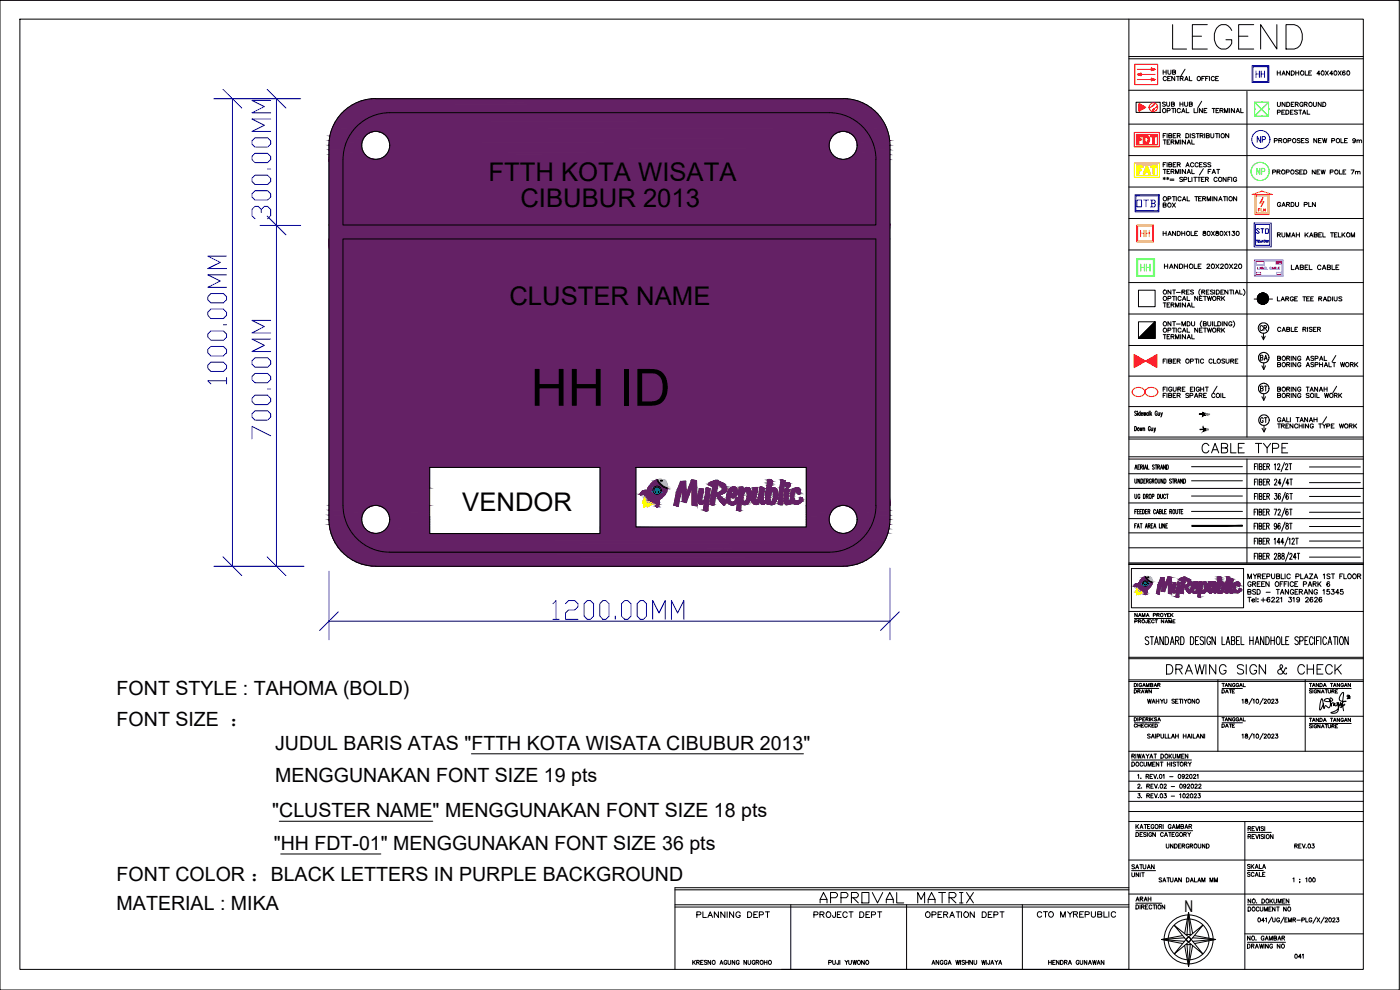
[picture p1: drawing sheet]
<svg xmlns="http://www.w3.org/2000/svg" width="420mm" height="297mm" viewBox="0 0 420 297" stroke-linecap="round" stroke-linejoin="round" font-family="sans-serif">
<defs><g id="words">
<text font-size="15.4" x="159.3" y="121.7">HH ID</text>
<text font-size="11.9" x="350.7" y="15.9">LEGEND</text>
<g font-size="9.7" fill="#00f">
<text x="82.2" y="67" transform="rotate(-90 82.2 67)">300.00MM</text>
<text x="68.8" y="116.4" transform="rotate(-90 68.8 116.4)">1000.00MM</text>
<text x="82.2" y="133" transform="rotate(-90 82.2 133)">700.00MM</text>
<text x="164.7" y="187">1200.00MM</text>
</g>
<g font-size="7.7">
<text x="146.6" y="54.3">FTTH KOTA WISATA</text>
<text x="156.2" y="62.1">CIBUBUR 2013</text>
<text x="152.9" y="91.4">CLUSTER NAME</text>
<text x="138.7" y="153.4">VENDOR</text>
</g>
<g font-size="6.2">
<text x="359.5" y="137.2">CABLE TYPE</text>
<text x="348.9" y="203.6">DRAWING SIGN &amp; CHECK</text>
<text x="244.8" y="272">APPROVAL MATRIX</text>
</g>
<g font-size="5.9">
<text x="35" y="208.5">FONT STYLE : TAHOMA (BOLD)</text>
<text x="35" y="217.7">FONT SIZE ：</text>
<text x="82.5" y="224.9">JUDUL BARIS ATAS &quot;FTTH KOTA WISATA CIBUBUR 2013&quot;</text>
<text x="82.5" y="234.7">MENGGUNAKAN FONT SIZE 19 pts</text>
<text x="81.7" y="245.2">&quot;CLUSTER NAME&quot; MENGGUNAKAN FONT SIZE 18 pts</text>
<text x="82.2" y="255">&quot;HH FDT-01&quot; MENGGUNAKAN FONT SIZE 36 pts</text>
<text x="35" y="264.5">FONT COLOR ：BLACK LETTERS IN PURPLE BACKGROUND</text>
<text x="35" y="273.2">MATERIAL : MIKA</text>
</g>
<text font-size="5.3" fill="#f00" x="340.4" y="44.1">FDT</text>
<text font-size="5.3" fill="#ffbf00" x="340.4" y="53.3">FAT</text>
<text font-size="5.3" fill="#ff7f00" x="341.1" y="72.3">HH</text>
<text font-size="5.3" fill="#0f0" x="341.1" y="82.5">HH</text>
<g font-size="4.9" fill="#00f">
<text x="375.7" y="24.3">HH</text>
<text x="376.1" y="44.1">NP</text>
<text x="340.1" y="63.1">OTB</text>
</g>
<text font-size="4.9" fill="#0f0" x="376.1" y="53.6">NP</text>
<g font-size="4.9">
<text x="376.8" y="100.5">CR</text>
<text x="355.5" y="273.5">N</text>
<text x="207.8" y="276.6">PLANNING DEPT</text>
<text x="243.1" y="276.6">PROJECT DEPT</text>
<text x="276.6" y="276.6">OPERATION DEPT</text>
<text x="310.1" y="276.6">CTO MYREPUBLIC</text>
</g>
<g font-size="4.4">
<text x="347.8" y="63.5">BOX</text>
<text x="377.1" y="109.4">BA</text>
<text x="377.1" y="118.5">BT</text>
<text x="377.1" y="128.1">GT</text>
<text x="339.7" y="271.6">ARAH</text>
</g>
<text font-size="4.4" fill="#00f" x="375.7" y="71.3">STO</text>
<g font-size="4">
<text x="382.1" y="63.1">GARDU PLN</text>
<text x="339" y="209.2">DRAWN</text>
<text x="365.5" y="209.2">DATE</text>
<text x="365.5" y="219.4">DATE</text>
<text x="338.3" y="261.8">SATUAN</text>
<text x="373.2" y="261.8">SKALA</text>
<text x="338.3" y="264.2">UNIT</text>
<text x="387.3" y="288.6">041</text>
</g>
<text font-size="3.5" fill="#ff7f00" x="376.4" y="64.6">PLN</text>
<text font-size="3.1" fill="#808080" x="360.9" y="130.2">6M</text>
</g></defs>
<!-- layer: 0 -->
<g fill="none" stroke="#000" stroke-width=".3">
<path d="M0 .1h419.9v296.9h-419.9zM6 5.7h403.2v285.2h-403.2zM338.8 5.7v285.2h-104.3M112.7 29.6h140.3M112.8 29.6a14 14 0 0 0-14.1 14M253 29.6a14 14 0 0 1 14.1 14M338.8 27.1h70.4M338.8 37.2h70.4M349.1 21v1.3M349.1 21.6h.9M349.8 30.8l-.3-.2-.6 .2 .1 .3 .8 .4-.3 .4-.6-.2M350 21v1.3"/>
<path d="M350.1 23.2a.55 .55 0 0 0-.9 0 .55 .55 0 0 0 0 .8 .55 .55 0 0 0 .9-.1M350.1 30.6v.9l.4 .4 .5-.2v-1.1M350.3 33.2h.6l.3-.4-.3-.3h-.6v1.3M350.4 23.5h.5M350.5 21l.1 1.1 .3 .2 .5-.4v-.9M351.3 22.9h-.9v1.3h.9M351.6 31.2h.7l.2-.3-.4-.3h-.5v1.3l.8-.1 .1-.3-.4-.3M351.6 32.5h.9M351.9 21.6h.8l.1-.4-.9-.2v1.3l.9-.1v-.5l-.3-.1M352.1 32.5v1.3M352.6 22.9v1.3l-.9-1.3v1.3M352.8 32.5v1.3"/>
<path d="M353.1 22.9h.8M353.5 22.9v1.3M354.1 30.6v1.3M354.1 31.2h.9M354.2 23.5l.8-.1v-.3l-.8-.2v1.3M354.2 32.8a.55 .55 0 0 0-.8 0 .55 .55 0 0 0 0 .8 .55 .55 0 0 0 .8-.1M354.6 33.8l.5-1.3 .5 1.3M354.7 23.5l.4 .7M354.8 33.4h.7M355 30.6v1.3M355.5 30.6v.9l.4 .4 .5-.2v-1.1M355.6 24.2l.5-1.3 .5 1.3"/>
<path d="M355.6 20.8l-1.1 1.9M355.8 23.8h.6M356 32.5v1.3h.8M357 22.9v1.3h.7M357 31.2h.7l.1-.3-.3-.3h-.5v1.3l.8-.1v-.3l-.3-.3M358.4 32.5v1.3h.7M359.5 32.5v1.3M360.6 30.4l-1.1 1.9M360.7 23.5h.5M360.8 32.5v1.3l-.8-1.3v1.3M361.4 33.1h.5M361.5 22.9h-.8v1.3"/>
<path d="M361.8 23.5h.5M362.2 32.5h-.8v1.3h.8M362.7 22.9h-.9v1.3M363 22.9v1.3M363.8 32.5h.9M364.2 32.5v1.3M364.4 23.2a.53 .53 0 0 0-.7-.2 .53 .53 0 0 0-.2 .7 .48 .48 0 0 0 .4 .5 .48 .48 0 0 0 .5-.3M364.8 23.5h.5M365 33.1h.5M365.7 22.9h-.9v1.3h.9M365.8 32.5h-.8v1.3h.8M366.1 33.1h.8l.2-.3-.4-.3h-.6v1.3"/>
<path d="M366.6 33.1l.5 .7M367.5 33.8v-1.3l.5 1.3 .5-1.3v1.3M369 32.5v1.3M370.5 32.5v1.3l-.9-1.3v1.3M371 33.8l.5-1.3 .5 1.3M371.1 33.4h.7M372.4 32.5v1.3h.7M374.2 27.4v103.7M383.3 21.3v1.2M383.3 21.9h.9M383.4 30.7v1.1l.4 .1 .5-.3v-.9M383.4 33.7l.7-.1 .2-.3-.9-.3v1.3"/>
<path d="M384.2 21.3v1.2M384.7 33.6h.5M384.7 22.5l.5-1.2 .5 1.2M384.9 22.1h.6M385.5 33h-.8v1.3h.8M385.7 30.7v1.2l-.9-1.2v1.2M385.9 33h.5a.65 .65 0 0 1 .4 .7 .65 .65 0 0 1-.4 .6h-.5zM386.2 30.7h.4a.68 .68 0 0 1 .5 .6 .68 .68 0 0 1-.5 .6h-.4zM387 21.3v1.2l-.9-1.2v1.2M387.3 33.6h.5M387.5 21.3h.5a.66 .66 0 0 1 .5 .6 .66 .66 0 0 1-.5 .6h-.5zM387.5 31.3h.5"/>
<path d="M388.1 33h-.8v1.3h.8M388.4 30.7h-.9v1.2h.9M388.7 31.3l.8-.1 .1-.3-.3-.2h-.6v1.2M388.9 21.9h.9M388.9 21.3v1.2M389.2 31.3l.4 .6M389.4 33.2l-.4-.2-.5 .2v.3l.9 .4-.4 .4-.5-.2M389.8 33h.9M389.8 21.3v1.2M390.2 33v1.3M390.9 34.3l.5-1.3 .5 1.3M391 31a.55 .55 0 0 0-.8-.1 .55 .55 0 0 0 0 .8 .55 .55 0 0 0 .8 0l-.3-.2"/>
<path d="M391.1 33.9h.7M391.4 31.3l.9-.1v-.4l-.9-.1v1.2M391.7 21.3v1.2h.8M391.9 31.3l.4 .6M392.3 33v1.3h.8M392.8 21.9h.5M393.6 21.3h-.8v1.2h.8M394.2 30.7v.9l.3 .3 .5-.1 .1-1.1M396.2 22.1h-1l.7-.8v1.2M396.5 30.7v1.2l-.9-1.2v1.2M396.7 21.3a.58 .58 0 0 1 .7 .6 .58 .58 0 0 1-.7 .6l-.2-.5zM397 30.7a.71 .71 0 0 1 .8 .3 .71 .71 0 0 1 0 .8l-.8 .1z"/>
<path d="M397.8 21.3l.9 1.2M398.7 21.3l-.9 1.2M400 22.1h-.9l.6-.8v1.2M400.5 21.3a.59 .59 0 0 1 .7 .6 .59 .59 0 0 1-.7 .6l-.2-.5zM401.6 21.3l.9 1.2M402.5 21.3l-.9 1.2M403.6 21.4v-.1a.58 .58 0 0 0-.7 .5 .58 .58 0 0 0 .6 .7 .4 .4 0 0 0 0-.7 .4 .4 0 0 0-.6 .3M404.4 21.3a.59 .59 0 0 1 .7 .6 .59 .59 0 0 1-.7 .6l-.2-.5zM98.7 43.6v112.2a14 14 0 0 0 14.1 14.1M262.9 47.8a14 14 0 0 0-14.1-14h-131.8a14 14 0 0 0-14 14l-.1 19.7h159.9v-19.6M267.1 43.6v112.2a14 14 0 0 1-14.1 14.1M338.8 56.1h70.4"/>
<path d="M338.8 46.7h70.4M349.1 50.8h.9M349.1 53.4l.6 .3M349.1 42h.9M349.7 53.4l-.6 .3M349.9 48.8h-.8v1.3M349.9 40.1h-.8v1.2M350.1 53.4l.7 .3M350.3 40.1v1.2M350.3 48.8v1.3M350.3 51.5h.5M350.3 42.6h.5"/>
<path d="M350.4 53.2v.7M350.8 49.4l.7-.1 .2-.2-.4-.3h-.5v1.3l.8-.2 .1-.3-.4-.2M350.8 40.7l.8-.1 .1-.3-.4-.2h-.5v1.2h.7l.2-.4-.4-.2M350.8 53.4l-.7 .3M351.1 50.8h-.8v1.3h.8M351.1 42h-.8v1.3h.8M351.2 53.7h1.1M351.2 54.1h1.1M351.5 51.5l.8-.2v-.3l-.8-.2v1.3M351.5 42.6l.8-.1v-.4l-.8-.1v1.3M351.9 51.5l.4 .6M351.9 42.6l.4 .7"/>
<path d="M352.1 49.4h.5M352.1 40.7h.5M352.8 52.1v-1.3l.5 1.3 .5-1.3v1.3M352.8 43.3v-1.3l.5 1.3 .5-1.3v1.3M352.9 48.8h-.8v1.3h.8M352.9 40.1h-.8v1.2h.8M353.3 49.4l.8-.1 .1-.4-.9-.1v1.3M353.3 40.7l.9-.1v-.4l-.9-.1v1.2M353.8 49.4l.4 .7M353.8 40.7l.4 .6M354.3 42v1.3M354.3 50.8v1.3"/>
<path d="M354.9 53.4l-.3-.2-.6 .2 .1 .2 .8 .5-.3 .4-.6-.2M355 59.8h.7M355.3 53.9l.9-.2v-.4l-.9-.1v1.3M355.8 50.8v1.3l-1-1.3v1.3M355.8 42v1.3l-1-1.3v1.3M355.9 50.1l.5-1.3 .5 1.3M355.9 40.1a.71 .71 0 0 1 .8 .3 .71 .71 0 0 1 0 .8l-.8 .1zM356.1 49.6h.6M356.3 59v1.3h.7M356.3 52.1l.5-1.3 .5 1.3M356.3 43.3l.5-1.3 .5 1.3M356.4 51.7h.7"/>
<path d="M356.4 42.8h.7M356.7 53.2v1.3h.7M357.2 40.1v1.2M357.7 50.8v1.3h.7M357.7 42v1.3h.7M357.7 53.2v1.3M358.3 49.1a.51 .51 0 0 0-.6-.3 .51 .51 0 0 0-.4 .5v.3a.51 .51 0 0 0 .4 .5 .51 .51 0 0 0 .6-.3M358.3 53.2h.9M358.6 59h.9M358.6 40.3l-.3-.2-.6 .2 .2 .3 .6 .2v.5l-.8-.1M358.7 53.2v1.3M359 59v1.3"/>
<path d="M359 40.1h.9M359.4 53.2h.9M359.5 40.1v1.2M359.6 49.1a.48 .48 0 0 0-.6-.3 .48 .48 0 0 0-.4 .5v.3a.48 .48 0 0 0 .4 .5 .48 .48 0 0 0 .6-.3M359.7 59.6h.5M359.8 53.2v1.3M360 49.4h.5M360.2 40.7l.8-.1v-.4l-.8-.1v1.2M360.6 59h-.9v1.3h.9M360.6 53.8h.5M360.6 40.7l.5 .6M360.8 48.8h-.8v1.3h.8"/>
<path d="M360.9 59.6l.8-.1 .1-.4-.9-.1v1.3M361.1 50.6l-1.1 1.9M361.4 53.2h-.8v1.3h.8M361.4 59.6l.4 .7M361.5 40.1v1.2M361.8 53.8l.7-.1 .2-.2-.2-.3h-.7v1.3M362 40.7l.8-.1 .1-.3-.3-.2h-.6v1.2h.8l.1-.4-.3-.2M362.1 49l-.3-.2-.6 .2 .1 .3 .8 .4-.3 .4-.6-.2M362.2 53.8l.5 .7M362.6 51.5h.5M363.4 49l-.3-.2-.6 .2 .1 .3 .8 .4-.3 .4-.6-.2M363.4 40.1v1.1l.4 .1 .5-.3v-.9"/>
<path d="M363.4 50.8h-.8v1.3M363.8 52.1l.5-1.3 .5 1.3M363.8 59v1.3M363.9 51.7h.7M364.8 40.1h.9M365.2 50.8h.9M365.2 59v1.3l-.9-1.3v1.3M365.2 40.1v1.2M365.3 53.5a.56 .56 0 0 0-.8-.1 .56 .56 0 0 0 0 .8 .56 .56 0 0 0 .8 0M365.6 50.8v1.3M365.9 59.8h.7M365.9 40.1v1.2"/>
<path d="M367.2 59h.8M367.6 59v1.3M368 53.2v1.3l-.9-1.3v1.3M368.3 59v1.3M368.5 53.8h.5M368.8 40.1v1.2l-1-1.2v1.2M369.3 53.2h-.8v1.3M369.7 53.2v1.3M371.1 59v1.3l-.9-1.3v1.3M371.1 53.5a.54 .54 0 0 0-.7-.3 .54 .54 0 0 0-.2 .8 .49 .49 0 0 0 .4 .5 .49 .49 0 0 0 .5-.5h-.3M381.9 51.6h.8l.1-.4-.9-.2v1.2M382.4 42.2l.9-.1v-.4l-.9-.1v1.2"/>
<path d="M383.2 51.6l.8-.1 .2-.3-1-.2v1.2M383.7 51.6l.5 .6M383.8 42.1h.8v-.4l-.8-.1v1.2M384.3 42.1l.4 .7M386 51.6h.8l.1-.4-.9-.2v1.2M386.5 42.2l.9-.1v-.4l-.9-.1v1.2M389.7 51.2l-.4-.2-.5 .2v.2l.8 .4v.4l-.8-.1M390.1 51.6h.5M390.2 41.8l-.3-.2h-.5v.5l.7 .2 .1 .4-.3 .1-.6-.1M390.6 42.1h.5M390.9 51h-.8v1.2h.8M391.3 51h.4a.63 .63 0 0 1 .5 .6 .63 .63 0 0 1-.5 .6h-.4z"/>
<path d="M391.4 41.6h-.8v1.2h.8M392.7 41.8l-.3-.2-.6 .2 .1 .3 .7 .3v.4l-.8-.1M394.7 51v1.2l-.9-1.2v1.2M395.2 41.6v1.2l-.9-1.2v1.2M395.2 51.6h.5M395.7 42.1h.5M396.1 51h-.9v1.2h.9M396.5 51l.3 1.2 .3-1.2 .3 1.2 .3-1.2M396.5 41.6h-.8v1.2h.8M396.9 41.6l.4 1.2 .3-1.2 .3 1.2 .3-1.2M399.2 51.6h.8v-.5l-.8-.1v1.2M399.7 42.2l.8-.1v-.4l-.8-.1v1.2"/>
<path d="M402 51v1.2h.7M402.4 41.6v1.2h.8M403.1 51.6h.5M403.5 42.1h.5M403.9 51h-.8v1.2h.8M404.4 41.6h-.9v1.2h.9M405.5 51h.9l-.7 1.2M406.8 42a.43 .43 0 0 1-.5 .4 .43 .43 0 0 1-.3-.6 .43 .43 0 0 1 .7 0l-.1 1-.6-.1M406.8 51.6l.6-.1 .1 .7M406.8 51.4v.8M407.2 42.2l.3-.2 .4 .1v.7M407.2 42v.8"/>
<path d="M407.5 51.6l.6-.1 .1 .7M407.9 42.2l.4-.2 .3 .1v.7M338.8 75h70.4M338.8 65.6h70.4M349.1 69.4v1.3M349.1 70h.9M350 69.4v1.3M350.5 70.7l.5-1.3 .5 1.3M350.7 70.3h.6M352.8 69.4v1.3l-.9-1.3v1.3M353.3 69.4h.5a.68 .68 0 0 1 .4 .6 .68 .68 0 0 1-.4 .7h-.5zM354.7 70h.9"/>
<path d="M354.7 69.4v1.3M354.8 60.3l.6-1.3 .5 1.3M355.6 69.4v1.3M357.5 69.4v1.3h.8M358.6 70h.5M359.4 69.4h-.8v1.3h.8M361.1 69.5v.2a.72 .72 0 0 1 .7 .9h-.7v-.5l.7-.4v-.2zM362.3 60.3v-1.3l.5 1.3 .5-1.3v1.3M363.6 69.4l.8 1.3M364.4 69.4l-.8 1.3M365 69.5v.3l.8 .5a.47 .47 0 0 1-.5 .4 .47 .47 0 0 1-.5-.4l.9-.6-.1-.2zM365.8 60.3l.5-1.3 .5 1.3"/>
<path d="M366.3 69.5a.59 .59 0 0 1 .7 .5 .59 .59 0 0 1-.7 .6l-.2-.5zM367.4 69.4l.9 1.3M368.3 69.4l-.9 1.3M368.7 69.6l.3-.2v1.3M369.8 69.4h.7l-.3 .5a.4 .4 0 0 1 .4 .4 .4 .4 0 0 1-.4 .4l-.5-.3M371.2 69.5a.59 .59 0 0 1 .7 .5 .59 .59 0 0 1-.7 .6l-.2-.5zM383.4 70.5l.8-.2v-.3l-.8-.2v1.3M383.8 70.5l.5 .6M384.7 69.8l.1 1.1 .3 .2 .5-.3v-1M386.1 71.1v-1.3l.5 1.3 .5-1.3v1.3M387.6 71.1l.6-1.3 .5 1.3M387.9 70.7h.6"/>
<path d="M389 69.8v1.3M389 70.5h1M390 69.8v1.3M391.7 69.8v1.3M392 70.4l.6 .7M392.6 69.8l-.9 .9M393 71.1l.5-1.3 .5 1.3M393.2 70.7h.7M394.4 70.5l.9-.2 .1-.2-.4-.3h-.6v1.3h.8l.2-.4-.4-.2M395.8 70.5h.5M396.6 69.8h-.8v1.3h.8M397 69.8v1.3h.8"/>
<path d="M399.3 69.8h.9M399.8 69.8v1.3M400.5 70.5h.5M401.3 69.8h-.8v1.3h.8M401.7 69.8v1.3h.8M402.8 69.8v1.3M403.1 70.4l.5 .7M403.6 69.8l-.8 .9M405.5 71.1v-1.3l.5 1.3 .5-1.3v1.3M338.8 94.2h70.4M338.8 84.8h70.4M341.7 87.1h5v4.9h-5z"/>
<path d="M349.1 90.9h.9M349.5 90.9v1.2M350.3 91.5h.5M350.5 89.6l.8-.1 .1-.4-.9-.2v1.3M350.5 99.1l.8-.1 .1-.3-.9-.2v1.2M351.1 90.9h-.8v1.2h.8M351.4 96.5v1.3l-.9-1.3v1.3M351.4 87v1.3l-.9-1.3v1.3M351.5 91.5l.8-.1v-.4l-.8-.1v1.2M351.8 88.9h1M351.8 98.5h1M351.9 91.5l.4 .6"/>
<path d="M351.9 96.5h.9M351.9 87h.9M352.3 88.9v1.3M352.3 98.5v1.2M352.3 87v1.3M352.3 96.5v1.3M352.8 92.1v-1.2l.5 1.2 .5-1.2v1.2M353 88.9v1.3M353 98.5v1.2M353.1 97.2h1.1M353.1 87.7h1.1M354.3 90.9v1.2"/>
<path d="M354.5 89.2a.48 .48 0 0 0-.6-.3 .48 .48 0 0 0-.4 .5 .54 .54 0 0 0 .2 .7 .54 .54 0 0 0 .7-.1l.1-.1M354.5 98.7a.48 .48 0 0 0-.6-.2 .48 .48 0 0 0-.4 .4 .54 .54 0 0 0 .2 .7 .54 .54 0 0 0 .7-.1l.1-.1M354.7 97.8v-1.3l.5 1.3 .6-1.3v1.3M354.7 87.6l.8-.1 .1-.3-.9-.2v1.3M354.8 90.2l.6-1.3 .5 1.3M354.8 99.7l.6-1.2 .5 1.2M355 89.7h.7M355 99.3h.7M355.2 87.6l.4 .7M355.8 90.9v1.2l-1-1.2v1.2M356.1 87.6h.5M356.3 88.9v1.3h.7"/>
<path d="M356.3 92.1l.5-1.2 .5 1.2M356.3 98.5v1.2h.7M356.3 96.5a.71 .71 0 0 1 .7 .3 .71 .71 0 0 1 0 .8l-.7 .2zM356.4 91.7h.7M356.9 87h-.8v1.3h.8M357.6 96.5v.9l.4 .4 .5-.4v-.9M357.7 90.9v1.2h.7M358.2 87.2l-.8-.1-.1 .3 .8 .4 .1 .3-.3 .2-.6-.2M359.5 88.9v1.3l-.9-1.3v1.3M359.5 98.5v1.2l-.9-1.2v1.2M360 99h.5M360 89.5h.5"/>
<path d="M360.2 86.8a1.27 1.27 0 0 0 0 1.9M360.7 96.3a1.2 1.2 0 0 0 0 1.9M360.7 87.6l.8-.1v-.4l-.8-.1v1.3M360.8 88.9h-.8v1.3h.8M360.8 98.5h-.8v1.2h.8M361.1 97.1l.8-.1 .1-.2-.3-.3h-.6v1.3l.8-.1 .1-.3-.3-.3M361.1 87.6l.5 .7M361.2 88.9h.9M361.2 98.5h.9M361.7 88.9v1.3M361.7 98.5v1.2M362 87.6h.5"/>
<path d="M362.3 88.9l.4 1.3 .3-1.3 .3 1.3 .3-1.3M362.3 98.5l.4 1.2 .3-1.2 .3 1.2 .3-1.2M362.5 96.5v.9l.3 .4 .6-.4v-.9M362.8 87h-.8v1.3h.8M363.9 96.5v1.3M364.2 87.2l-.8-.1-.1 .3 .7 .3 .2 .4-.4 .2-.5-.2M364.4 96.5v1.3h.8M364.5 87v1.3M365 87h.5a.63 .63 0 0 1 .4 .6 .63 .63 0 0 1-.4 .7h-.5zM365.3 89.5l.8-.1v-.4l-.8-.1v1.3M365.3 99l.8-.1v-.4h-.8v1.2M365.5 96.5h.4a.66 .66 0 0 1 .5 .6 .66 .66 0 0 1-.5 .7h-.4z"/>
<path d="M365.8 89.5l.4 .7M365.8 99l.4 .7M366.4 87.6h.5M366.6 88.9v1.3M366.6 98.5v1.2M366.8 96.5v1.3M366.9 89.4l.6 .8M366.9 99l.6 .7M367.2 87h-.8v1.3h.8M367.5 88.9l-.9 .8M367.5 98.5l-.9 .8M368.3 96.5v1.3l-1-1.3v1.3"/>
<path d="M368.5 87v1.3l-.9-1.3v1.3M369 87h.9M369.4 87v1.3M369.7 96.8a.48 .48 0 0 0-.5-.3 .48 .48 0 0 0-.4 .5 .54 .54 0 0 0 .2 .7 .54 .54 0 0 0 .7-.1v-.3h-.3M370.1 96.3a1.2 1.2 0 0 1 0 1.9M370.2 87v1.3M370.7 88.3l.5-1.3 .5 1.3M370.9 87.8h.6M372.1 87v1.3h.7M373.2 86.8a1.2 1.2 0 0 1 0 1.9M376.4 89.7h5.5M383.4 89.1v1.2h.7"/>
<path d="M384.4 98.5a.56 .56 0 0 0-.8-.1 .56 .56 0 0 0 0 .8 .56 .56 0 0 0 .8 0M384.5 90.3l.5-1.2 .5 1.2M384.6 89.9h.7M384.8 99.5l.5-1.3 .5 1.3M384.9 99h.7M385.9 89.6h.7l.2-.3-.9-.2v1.2M386.2 98.8l.7-.1 .1-.4-.8-.1v1.3l.8-.2v-.4l-.2-.1M386.3 89.6l.5 .7M387.5 98.2v1.3h.8M388.2 89.4a.48 .48 0 0 0-.6-.3 .48 .48 0 0 0-.4 .4 .54 .54 0 0 0 .2 .7 .54 .54 0 0 0 .7-.1l.1-.3h-.3M388.5 89.6h.5M388.6 98.8h.5"/>
<path d="M389.4 89.1h-.9v1.2h.9M389.4 98.2h-.8v1.3h.8M391 89.1h.9M391 98.8l.8-.1 .1-.4-.9-.1v1.3M391.4 89.1v1.2M391.5 98.8l.4 .7M392.1 89.6h.5M392.4 98.2v1.3M393 89.1h-.9v1.2h.9M393.4 89.6h.5M393.8 98.4l-.3-.2-.6 .2 .1 .3 .7 .3v.4l-.5 .1-.3-.2M394.2 89.1h-.8v1.2h.8"/>
<path d="M394.2 98.8h.5M395 98.2h-.8v1.3h.8M395.4 98.8l.8-.1v-.4l-.8-.1v1.3M395.8 89.6l.8-.1v-.4h-.8v1.2M395.9 98.8l.4 .7M396.2 89.6l.5 .7M397.1 90.3l.5-1.2 .5 1.2M397.3 89.9h.7M398.5 89.1h.5a.65 .65 0 0 1 .4 .6 .65 .65 0 0 1-.4 .6h-.5zM399.9 89.1v1.2M400.4 89.1v.8l.4 .4 .4-.2 .1-1M402.7 89.2l-.3-.1-.6 .1 .1 .3 .7 .3v.4l-.8-.1"/>
<path d="M338.8 103.7h70.4M338.8 112.8h70.4M349.1 108.3h.5M349.1 116.7h.5M349.1 118.6h.5M349.1 100.4h.9M349.5 100.4v1.3M349.9 107.7h-.8v1.3M349.9 116.1h-.8v1.3M349.9 118h-.8v1.3M350.2 107.7v1.3M350.2 116.1v1.3"/>
<path d="M350.2 118v1.3M350.3 101h.5M350.7 108.3h.8l.1-.4-.9-.2v1.3l.9-.1v-.5l-.3-.1M350.7 118.6l.9-.1v-.4l-.3-.1h-.6v1.3l.9-.1v-.5l-.3-.1M351.1 100.4h-.8v1.3h.8M351.5 101h.7l.1-.5-.8-.1v1.3M351.7 116.4a.54 .54 0 0 0-.7-.2 .54 .54 0 0 0-.3 .7 .49 .49 0 0 0 .5 .5 .49 .49 0 0 0 .5-.5h-.3M351.9 101l.4 .7M352.1 116.1v1.1l.4 .2 .5-.4v-.9M352.1 108.3h.5M352.1 118.6h.5M352.8 101.7v-1.3l.5 1.3 .5-1.3v1.3"/>
<path d="M352.9 107.7h-.8v1.3h.8M352.9 118h-.8v1.3h.8M353.3 108.3h.8l.1-.3-.1-.2-.8-.1v1.3M353.3 118.6h.8l.1-.3-.3-.3h-.6v1.3M353.5 116.7h.7l.1-.4-.8-.2v1.3M353.7 108.3l.5 .7M353.7 118.6l.5 .7M353.9 116.7l.5 .7M354.3 100.4v1.3M354.8 116.7h.5M355.6 116.1h-.8v1.3h.8M355.8 100.4v1.3l-1-1.3v1.3"/>
<path d="M356.3 101.7l.5-1.3 .5 1.3M356.4 101.2h.7M356.7 118.2l-.3-.2-.4 .1-.1 .3 .7 .3 .1 .4-.3 .2-.5-.2M357.1 118.7l.8-.1 .1-.5-.9-.1v1.3M357.3 108.4l.8-.1v-.4l-.8-.2v1.3M357.3 116.7h.5M357.7 100.4v1.3h.7M358.1 116.1h-.8v1.3h.8M358.5 119.3l.5-1.3 .5 1.3M358.5 116.1v1.3M358.6 107.7h.9M358.7 118.9h.6"/>
<path d="M359.1 107.7v1.3M359.7 107.7v1.3M359.9 118.6l.8-.1v-.4l-.8-.1v1.3M360 116.4a.56 .56 0 0 0-.9 0 .56 .56 0 0 0 0 .8 .56 .56 0 0 0 .9-.1v-.2h-.4M360.3 116.7h.9M360.3 116.1v1.3M360.3 118.6l.5 .7M361.2 108a.56 .56 0 0 0-.8-.1 .56 .56 0 0 0 0 .9 .56 .56 0 0 0 .8-.1M361.2 116.1v1.3M361.2 118.6h.5M361.7 116.1h.9M362.1 118h-.9v1.3h.9"/>
<path d="M362.2 116.1v1.3M363.8 108a.48 .48 0 0 0-.6-.3 .48 .48 0 0 0-.4 .5 .53 .53 0 0 0 .3 .7 .53 .53 0 0 0 .7-.2M364.2 107.7v1.3h.8M364.6 118.3a.55 .55 0 0 0-.8 0 .55 .55 0 0 0 0 .8 .55 .55 0 0 0 .8-.1M365.3 115.9l-1.2 1.9M366.4 118v1.3M366.9 118v1.3h.8M367.6 107.9l-.8-.1-.1 .3 .8 .3 .1 .4-.4 .2-.5-.2M368 107.7v1.1l.3 .2 .6-.4v-.9M369.4 108.3h.7l.1-.4-.8-.2v1.3M369.8 108.3l.4 .7M370.7 108.3h.5"/>
<path d="M371.5 107.7h-.8v1.3h.8M383.4 116.7h.8l.1-.4-.9-.2v1.3l.9-.1v-.4l-.3-.2M383.4 118.6l.9-.1v-.4l-.3-.1h-.6v1.3l.9-.1v-.5l-.3-.1M383.4 107.5l.9-.1v-.4l-.9-.1v1.2l.9-.1v-.4l-.3-.1M383.4 109.4l.8-.1 .1-.4-.9-.1v1.3l.9-.2v-.4l-.3-.1M386.2 116.7h.7l.1-.4-.8-.2v1.3M386.2 118.6l.8-.1v-.4l-.8-.1v1.3M386.2 107.5l.8-.1v-.4l-.8-.1v1.2M386.2 109.4l.7-.1 .1-.4-.8-.1v1.3M386.6 116.7l.5 .7M386.6 118.6l.5 .7M386.6 107.5l.5 .6"/>
<path d="M386.6 109.4l.5 .7M387.5 106.9v1.2M387.5 108.8v1.3M387.5 116.1v1.3M387.5 118v1.3M388.9 116.1v1.3l-.9-1.3v1.3M388.9 118v1.3l-.9-1.3v1.3M388.9 106.9v1.2l-.9-1.2v1.2M388.9 108.8v1.3l-.9-1.3v1.3M390.4 116.4a.56 .56 0 0 0-.8 0 .56 .56 0 0 0 0 .8 .56 .56 0 0 0 .8-.1v-.2h-.3M390.4 118.3a.55 .55 0 0 0-.8 0 .55 .55 0 0 0 0 .8 .55 .55 0 0 0 .8-.1v-.2h-.3M390.4 107.2a.55 .55 0 0 0-.8-.1 .55 .55 0 0 0 0 .8 .55 .55 0 0 0 .8 0v-.2h-.3"/>
<path d="M390.4 109.1a.56 .56 0 0 0-.8-.1 .56 .56 0 0 0 0 .8 .56 .56 0 0 0 .8 0v-.3h-.3M392 108.1l.5-1.2 .5 1.2M392 110.1l.5-1.3 .5 1.3M392 116.1h.9M392.2 107.7h.6M392.2 109.6h.6M392.4 116.1v1.3M392.9 118.2l-.3-.2-.6 .2 .1 .3 .7 .2v.5l-.8-.1M393.1 117.4l.6-1.3 .5 1.3M393.3 117h.7M394.3 107.1l-.3-.2-.5 .1-.1 .3 .8 .3 .1 .4-.3 .1-.6-.1M394.3 109l-.8-.2-.1 .4 .8 .3 .1 .3-.3 .3-.6-.3"/>
<path d="M394.7 107.6l.8-.2v-.4l-.8-.1v1.2M394.7 109.4l.8-.1v-.4l-.8-.1v1.3M394.7 118v1.3M395.2 118v1.3h.7M395.4 116.1v1.3l-.9-1.3v1.3M395.9 117.4l.6-1.3 .5 1.3M396 108.1l.5-1.2 .5 1.2M396 108.8v1.3M396 109.4h.9M396.2 117h.6M396.2 107.7h.6M396.9 108.8v1.3"/>
<path d="M397.4 116.7h.9M397.4 116.1v1.3M397.4 106.9v1.2h.8M397.4 110.1l.5-1.3 .5 1.3M397.5 118l.3 1.3 .3-1.3 .3 1.3 .4-1.3M397.6 109.6h.7M398.3 116.1v1.3M398.8 108.8v1.3h.8M399.9 108.8h.9M400.4 108.8v1.3M400.4 118.6l.9-.1v-.4l-.9-.1v1.3M400.9 118.6l.4 .7"/>
<path d="M400.9 106.7l-1.1 1.9M401.2 115.9l-1.2 1.9M401.8 118v1.3M402.1 118.6l.6 .7M402.3 108.8l.3 1.3 .3-1.3 .4 1.3 .3-1.3M402.7 118l-.9 .9M405.3 109.4l.7-.1 .1-.3-.1-.2h-.7v1.3M405.7 109.4l.4 .7M406.6 108.8v1.3M406.9 109.3l.6 .8M407.5 108.8l-.9 .8M338.8 137.7h70.4"/>
<path d="M338.8 131.7h70.4M338.8 137.1h70.4M338.8 122h70.4M338.8 131.1h70.4M340.5 128a.64 .64 0 0 1 .6 .6 .64 .64 0 0 1-.6 .6zM341.1 123.6a.3 .3 0 0 0-.5-.2 .3 .3 0 0 0 .1 .5l.3 .2 .1 .4-.2 .2-.4-.2M341.3 123.4h.1M341.4 123.8v.9M342 139.5h-.5v1.3h.5M342.2 128.4l.1 .8 .2-.8 .1 .8 .2-.8M342.2 124l-.1-.1a.35 .35 0 0 0-.4 .3 .35 .35 0 0 0 .5 .3M342.2 123.3v1.4"/>
<path d="M342.4 124.1h.5v-.2a.35 .35 0 0 0-.5 .3 .35 .35 0 0 0 .5 .3M343.1 128.6l.4-.2v.8M343.1 128.4v.8M343.2 139.5v1.3M343.2 123.8l.2 .9 .1-.9 .2 .9 .1-.9M344.4 139.5v1.3h.4M344.6 124l-.1-.1a.35 .35 0 0 0-.4 .3 .35 .35 0 0 0 .5 .3M344.6 123.8v.9M344.9 123.3v1.4M345.2 123.3v1.4M345.2 128.3a.32 .32 0 0 0-.4-.3 .32 .32 0 0 0-.2 .4v.4a.33 .33 0 0 0 .3 .4 .33 .33 0 0 0 .3-.4h-.1M345.4 124.1l.3 .6"/>
<path d="M345.5 128.4v.8l.4-.2M345.6 123.8l-.4 .6M345.9 128.4v.8M346.3 128.4l.3 .8 .2-.8M346.4 139.7a.3 .3 0 0 0-.5-.1 .3 .3 0 0 0 .1 .5l.3 .1 .1 .4-.2 .2-.3-.2M346.6 129.2l-.3 .5M346.7 139.5h.6M347 139.5v1.3M347.3 123.7a.34 .34 0 0 0-.4-.3 .34 .34 0 0 0-.2 .5l.2 .8 .4-.3-.2-.3M347.6 123.8v.8l.4-.2M348 123.8v.9M348.4 123.8l.2 .9 .3-.9"/>
<path d="M348.6 124.7l-.3 .4M349.8 139.5v1.3l-.6-1.3v1.3M350.1 139.5a.66 .66 0 0 1 .6 .6 .66 .66 0 0 1-.6 .7zM374.2 137.7v31.2M376.5 140h.4M377.2 139.1h-.7v1.8M377.5 139.1v1.8M378 140l.6-.1v-.7l-.6-.1v1.8l.6-.1 .1-.5-.2-.3M379.1 140h.5M379.9 139.1h-.8v1.8h.8M380.2 140l.7-.1v-.7l-.7-.1v1.8M380.6 140l.4 .9"/>
<path d="M382.4 139.5l.3-.4v1.8M383.4 139.6l.1-.3a.39 .39 0 0 1 .5 0 .39 .39 0 0 1 0 .5l-.6 1.1h.7M383.4 127.2h.9M383.8 127.2v1.2M384.4 125.6a.54 .54 0 0 0-.7-.3 .54 .54 0 0 0-.3 .8 .49 .49 0 0 0 .5 .5 .49 .49 0 0 0 .5-.5h-.4M384.6 127.8l.8-.1v-.4l-.8-.1v1.2M384.8 126.6l.5-1.3 .5 1.3M384.9 126.1h.7M385 127.8l.4 .6M385.5 138.8l-1 2.7M385.8 139.6v-.3a.39 .39 0 0 1 .6 0 .39 .39 0 0 1 0 .5l-.7 1.1h.8M385.9 127.8h.5"/>
<path d="M386.2 125.3v1.3h.7M386.7 127.2h-.8v1.2h.8M387.3 125.3v1.3M387.3 139.1v1.8M388 127.2v1.2l-.9-1.2v1.2M389 125.3h.9M389.4 125.3v1.3M389.5 127.5a.55 .55 0 0 0-.8-.1 .55 .55 0 0 0 0 .8 .55 .55 0 0 0 .8-.1M389.9 127.8h.9M389.9 127.2v1.2M390.1 126.6l.6-1.3 .5 1.3M390.3 126.1h.6"/>
<path d="M390.8 127.2v1.2M391.3 127.2v1.2M392.4 125.3v1.3l-.9-1.3v1.3M392.7 127.2v1.2l-.9-1.2v1.2M392.9 126.6l.5-1.3 .6 1.3M393.1 126.1h.7M394.2 127.5a.55 .55 0 0 0-.8-.1 .55 .55 0 0 0 0 .8 .55 .55 0 0 0 .8-.1v-.1h-.4M394.3 125.3v1.3M394.3 125.9h1M395.3 125.3v1.3M395.8 127.2h.9M396.2 127.2v1.2"/>
<path d="M396.9 127.2l.5 .6 .5-.6M397.4 127.8v.6M398.1 125l-1.1 2M398.2 127.8h.7l.1-.5-.8-.1v1.2M399.5 127.8h.5M400.4 127.2h-.9v1.2h.9M402 127.2l.3 1.2 .3-1.2 .3 1.2 .4-1.2M404.9 127.8l.9-.1v-.4l-.9-.1v1.2M405.4 127.8l.4 .6M406.3 127.2v1.2M406.6 127.7l.6 .7M407.2 127.2l-.9 .8"/>
<path d="M128.9 140.2h51.2v19.9h-51.2zM190.8 140.2h51.2v17.9h-51.2zM196.6 147.4l.6-.1 .5 .1a.53 .53 0 0 1-.5 .5 .53 .53 0 0 1-.6-.5zM197.1 144a4.6 4.6 0 0 0 3.2 2.6M197.4 143.9a4.5 4.5 0 0 0 2.9 2.5M198.3 144.1l.5 .1-.5 .1zM262.9 151.6a14 14 0 0 1-14 14.1h-131.9a14 14 0 0 1-14-14.1l-.1-79.9h159.9v80M338.8 150.9h70.4M338.8 146.5h70.4M338.8 142.1h70.4M338.8 155.6h70.4M338.8 159.9h70.4"/>
<path d="M340.5 157.8h.4M340.6 143.7v.9l.2 .4 .3-.2 .1-1.1M340.6 140.8l.3-1.3 .3 1.3M340.6 148.3v.9l.2 .4 .3-.2 .1-1.1M340.6 153.5h.3M340.7 140.4h.4M341.1 157.1h-.6v1.3M341.1 152.9h-.5v1.3M341.3 158.4l.3-1.3 .3 1.3M341.3 153.5h.4M341.4 158h.4M341.5 140.1h.3"/>
<path d="M341.9 152.9h-.6v1.3h.6M342.1 143.7v1.3l-.6-1.3v1.3M342.1 148.6l-.2-.3a.71 .71 0 0 0-.4 .6 .71 .71 0 0 0 .4 .7l.2-.3-.2-.2M342.1 153.5h.3M342.2 157.1h.6M342.3 140.1h.5v-.5l-.5-.1v1.3M342.4 143.7a.64 .64 0 0 1 .6 .6 .64 .64 0 0 1-.6 .7zM342.5 157.1v1.3M342.6 140.1l.3 .7M342.6 152.9h-.5v1.3h.5M342.9 152.9a.66 .66 0 0 1 .6 .6 .66 .66 0 0 1-.6 .7zM343.2 148.3a.66 .66 0 0 1 .5 .6 .66 .66 0 0 1-.5 .7z"/>
<path d="M343.3 144.3h.3M343.5 140.8l.3-1.3 .3 1.3M343.6 140.4h.4M343.7 158.4l.3-1.3 .3 1.3M343.7 153.5h.4M343.8 143.7h-.5v1.3h.5M343.8 158h.4M344 148.9l.6-.1-.1-.5h-.5v1.3M344 144.3l.6-.1v-.5h-.6v1.3M344.3 152.9h-.6v1.3h.6M344.3 148.9l.3 .7M344.3 144.3l.3 .7"/>
<path d="M344.6 153.5l.5-.1-.1-.5h-.4v1.3M344.6 157.8l.5-.2v-.4l-.5-.1v1.3M344.8 153.5l.3 .7M344.9 157.8l.3 .6M345 148.3h.1a.71 .71 0 0 1 .4 .6 .71 .71 0 0 1-.4 .7 1.01 1.01 0 0 1-.1-1.3zM345.5 157.8h.3M345.5 144l-.2-.3a.63 .63 0 0 0-.4 .7 .63 .63 0 0 0 .5 .5l.1-.4h-.2M345.8 144.3h.5v-.6h-.5v1.3M345.8 149l.5-.1v-.6h-.5v1.3M346 157.1h-.5v1.3h.5M346.1 144.3l.2 .7M346.2 158.4l.4-1.3 .3 1.3"/>
<path d="M346.4 158h.4M346.8 143.7h.1a.63 .63 0 0 1 .4 .7 .63 .63 0 0 1-.5 .5l-.2-.4zM346.8 153.2l-.2-.3a.74 .74 0 0 0 0 1.3l.2-.3M347 154.2l.4-1.3 .3 1.3M347.2 153.7h.4M347.4 140.1h.5v-.5l-.5-.1v1.3M347.4 148.3a.66 .66 0 0 1 .6 .6 .66 .66 0 0 1-.6 .7zM347.6 143.7v.9l.2 .4 .3-.2v-1.1M347.7 140.1l.3 .7M347.9 157.1v1.3h.5M347.9 153.5l.6-.1-.1-.5h-.5v1.3l.6-.2-.2-.5M348.3 140.8l.3-1.3 .4 1.3"/>
<path d="M348.3 148.3v.9l.2 .4 .3-.2 .1-1.1M348.4 140.4h.4M348.6 157.1v1.3M348.8 152.9v1.3h.5M349 143.7v1.3l-.6-1.3v1.3M349.3 143.7a.64 .64 0 0 1 .6 .6 .64 .64 0 0 1-.6 .7zM349.5 153.5h.3M349.5 157.1v1.3l-.5-1.3v1.3M349.8 148.6l-.2-.3a.71 .71 0 0 0-.5 .6 .71 .71 0 0 0 .5 .7l.2-.3M349.9 157.8h.3M350.1 152.9h-.6v1.3h.6M350.1 148.3h.5"/>
<path d="M350.4 148.3v1.3M350.4 157.1h-.5v1.3h.5M351.1 153.5l.5-.1v-.5h-.5v1.3M351.4 153.5l.3 .7M351.6 143.9a.31 .31 0 0 0-.5-.2 .31 .31 0 0 0 0 .5l.3 .2a.32 .32 0 0 1 .1 .5 .32 .32 0 0 1-.5-.1M351.8 143.7h.6M352.1 152.9h.1a.71 .71 0 0 1 .4 .6 .71 .71 0 0 1-.4 .7l-.2-.5zM352.1 143.7v1.3M352.6 144.3l.5-.1v-.5h-.5v1.3M352.8 152.9v.9l.3 .4 .3-.2v-1.1M352.8 144.3l.3 .7M353.4 145l.3-1.3 .4 1.3"/>
<path d="M353.5 144.6h.4M353.7 152.9h.6M354 152.9v1.3M354.5 153.5h.3M354.9 143.7v1.3l-.6-1.3v1.3M355 152.9h-.5v1.3h.5M355.2 143.7a.64 .64 0 0 1 .6 .6 .64 .64 0 0 1-.6 .7zM357.6 144.3h15.3M357.6 140h15.3M357.6 148.8h15.3M357.6 153.4h15.3M376.4 153.6h.5"/>
<path d="M376.4 157.8h.5M376.5 144.6h.4M376.5 148.9h.4M377.1 152.8h-.7v1.7M377.1 157h-.7v1.8M377.2 143.7h-.7v1.8M377.2 148.1h-.7v1.7M377.4 152.8v1.7M377.4 157v1.8M377.5 143.7v1.8M377.5 148.1v1.7M377.9 153.6l.6-.1v-.6l-.6-.1v1.7h.6l.2-.5-.3-.4"/>
<path d="M377.9 157.8h.6v-.7l-.6-.1v1.8l.6-.1 .2-.5-.3-.4M378 144.6l.6-.1v-.7l-.6-.1v1.8l.6-.1 .1-.5-.2-.3M378 148.9l.6-.1v-.6l-.6-.1v1.7h.6l.1-.5-.2-.4M379.1 153.6h.4M379.1 157.8h.4M379.1 144.6h.5M379.1 148.9h.5M379.8 152.8h-.7v1.7h.7M379.8 157h-.7v1.8h.7M379.9 143.7h-.8v1.8h.8M379.9 148.1h-.8v1.7h.8M380.1 153.6l.8-.2-.1-.5-.7-.1v1.7"/>
<path d="M380.1 157.8h.7l.1-.6-.8-.2v1.8M380.2 144.6l.7-.1v-.7l-.7-.1v1.8M380.2 148.9l.7-.1v-.6l-.7-.1v1.7M380.5 153.6l.4 .9M380.5 157.8l.4 1M380.6 144.6l.4 .9M380.6 148.9l.4 .9M382.4 152.8h.8l-.6 1.7M382.5 144.2l.1-.3a.38 .38 0 0 1 .5 0 .38 .38 0 0 1 0 .5l-.7 1.1h.8M382.6 148.1h.6l-.3 .6a.49 .49 0 0 1 .4 .8 .49 .49 0 0 1-.9 0M383.1 157.6l-.2 .4a.47 .47 0 0 1-.5-.4 .47 .47 0 0 1 .5-.5l.2 1.3-.3 .4-.4-.3M383.6 153.2v-.3a.38 .38 0 0 1 .6 0 .38 .38 0 0 1 0 .5l-.7 1.1h.8"/>
<path d="M384.2 157.3l-.2-.3a1.1 1.1 0 0 0-.1 1.8 .53 .53 0 0 0 .4-.6 .53 .53 0 0 0-.6-.4l-.2 .4M384.3 148.3l-.3-.2a1.13 1.13 0 0 0 0 1.7 .52 .52 0 0 0 .3-.6 .52 .52 0 0 0-.5-.4l-.2 .5M384.4 144.9h-.8l.5-1.2v1.8M385.7 152.4l-1.1 2.7M385.7 156.7l-1.1 2.7M385.7 143.4l-1 2.7M385.7 147.7l-1 2.7M386 157.1v.5a.56 .56 0 0 1 .7 .5 .56 .56 0 0 1-.7 .6 .73 .73 0 0 1 .5-1.1v-.5zM386.5 153l-.2-.2a1.1 1.1 0 0 0 0 1.7 .53 .53 0 0 0 .3-.6 .53 .53 0 0 0-.6-.4l-.1 .5M386.6 148.3l-.2-.2a1.13 1.13 0 0 0-.1 1.7 .52 .52 0 0 0 .4-.6 .52 .52 0 0 0-.6-.4l-.1 .5M386.8 144.9h-.8l.5-1.2v1.8M387 152.8h.8"/>
<path d="M387 157h.8M387.1 143.7h.8M387.1 148.1h.8M387.4 152.8v1.7M387.4 157v1.8M387.5 143.7v1.8M387.5 148.1v1.7M393 158h15.3M393 149h15.3M393 140.1h15.3M393 144.8h15.3M393 153.7h15.3"/>
<path d="M112.7 169.9h140.3M338.8 169.3h70.4h-70.4M338.8 164.4h70.4M338.8 168.9h70.4M339.6 170.6h33.6v11.8h-33.6zM343.4 175.3h.7a.35 .35 0 0 1-.4 .3 .35 .35 0 0 1-.3-.3zM343.7 173l1.1 1.4 .9 .4M343.9 173l.5 .8 1.4 .8M344.4 173.1l.4 .1zM374.5 173.6v-1.4l.5 1.4 .6-1.4v1.4M374.5 177.6l.9-.2 .1-.2-.4-.3h-.6v1.4l.9-.1 .1-.4-.4-.2M374.5 179.2h1"/>
<path d="M374.9 179.2v1.4M375.5 174.9a.52 .52 0 0 0-.6-.4 .52 .52 0 0 0-.4 .6 .6 .6 0 0 0 .2 .7 .6 .6 0 0 0 .8 0v-.4h-.3M375.9 175.2h.8l.1-.5-.9-.2v1.5M376.1 172.2l.5 .7 .6-.7M376.4 175.2l.5 .8M376.4 162.3h.5M376.4 166.9h.5M376.6 172.9v.7M376.9 177.1l-.4-.2-.6 .2 .1 .3 .8 .3-.1 .6-.8-.2M376.9 179.2v1.4M377.1 161.5h-.7v1.8M377.1 166h-.7v1.8"/>
<path d="M377.3 176.9h.4a.78 .78 0 0 1 .5 .7 .78 .78 0 0 1-.5 .7h-.4zM377.3 175.2h.6M377.4 161.5v1.8M377.4 166v1.8M377.5 172.9l.8-.1 .1-.5-.9-.1v1.4M377.5 179.7h.1M377.9 162.3l.7-.1-.1-.6-.6-.1v1.8l.7-.2v-.6l-.2-.2M377.9 166.9l.7-.2-.1-.6-.6-.1v1.8l.7-.2v-.6l-.2-.1M378 172.9l.4 .7M378.2 174.5h-.9v1.5h.9M378.6 175.2h.6M378.9 172.9h.5"/>
<path d="M379.1 162.3h.4M379.1 166.9h.4M379.1 179.4v1.2M379.5 174.5h-.9v1.5h.9M379.8 172.2h-.9v1.4h.9M379.8 161.5h-.7v1.8h.7M379.8 166h-.7v1.8h.7M380 177.7h1.2M380.2 162.3l.6-.1v-.6l-.6-.1v1.8M380.2 166.9l.6-.1v-.7l-.6-.1v1.8M380.2 173l.9-.2v-.5l-.9-.1v1.4M380.5 162.3l.4 1"/>
<path d="M380.5 166.9l.4 .9M380.9 174.5v1.5l-1-1.5v1.5M381.1 179.4l-.1-.1a.66 .66 0 0 0-.8 .6 .66 .66 0 0 0 .7 .7 .45 .45 0 0 0 0-.8 .45 .45 0 0 0-.7 .4M381.6 172.2v1l.4 .4 .6-.4v-1M381.7 179.6l.2-.4 .6 .3-.9 1.1h1M382.4 161.8l.3-.3v1.8M382.4 166.4a.39 .39 0 0 1 .6-.3 .39 .39 0 0 1 .1 .6l-.7 1.1h.8M382.8 174.7a.63 .63 0 0 1 1 .5 .63 .63 0 0 1-1 .6zM383 179.6l.3-.4 .5 .3-.9 1.1h1M383 176.9h1M383.1 172.9l.8-.1 .1-.5-.9-.1v1.4l.9-.1v-.3l-.3-.3M383.5 176.9v1.4"/>
<path d="M383.6 166.1v.5a.6 .6 0 0 1 .7 .5 .6 .6 0 0 1-.5 .7 .66 .66 0 0 1-.2-.8 .66 .66 0 0 1 .6-.4v-.5zM384.1 162.7h-.8l.6-1.2v1.8M384.2 175.2h.5M384.3 178.3l.5-1.4 .5 1.4M384.3 179.5l.3-.3v1.4M384.5 177.8h.6M384.5 172.2v1.4h.8M384.8 166.1v.5a.56 .56 0 0 1 .6 .6 .56 .56 0 0 1-.6 .5 .73 .73 0 0 1 .5-1.1v-.5zM385.1 174.5h-.9v1.5M385.3 162.7h-.9l.6-1.2v1.8M385.4 175.2h.6M385.7 172.2v1.4"/>
<path d="M386.3 174.5h-.9v1.5M386.6 161.1l-1 2.8M386.6 174.5v1.5M386.7 176.9v1.4l-1-1.4v1.4M386.8 161.8l.3-.3v1.8M386.8 165.7l-1 2.7M386.8 179.2h.8l-.4 .5a.48 .48 0 0 1 .3 .8 .48 .48 0 0 1-.8-.1M387.1 166.4v-.2a.38 .38 0 0 1 .6-.1 .38 .38 0 0 1 0 .6l-.7 1.1h.8M387.2 172.5a.52 .52 0 0 0-.6-.3 .52 .52 0 0 0-.4 .5 .6 .6 0 0 0 .2 .8 .6 .6 0 0 0 .8-.1v-.1M387.8 161.9v-.2a.38 .38 0 0 1 .6-.1 .38 .38 0 0 1 0 .6l-.7 1.1h.8M388 179.5l.4-.3v1.4M388.2 174.9a.52 .52 0 0 0-.6-.4 .52 .52 0 0 0-.4 .6v.3a.52 .52 0 0 0 .4 .6 .52 .52 0 0 0 .6-.4"/>
<path d="M388.2 177.2a.52 .52 0 0 0-.5-.3 .52 .52 0 0 0-.5 .5v.3a.51 .51 0 0 0 .5 .6 .51 .51 0 0 0 .5-.6h-.3M388.6 175.2h.5M388.7 177.6h.5M388.8 161.5h.8M388.9 173l.9-.2v-.5l-.9-.1v1.4M389 167.2h-.8l.5-1.2v1.8M389.2 161.5v1.8M389.3 166h.8M389.5 174.5h-.9v1.5h.9M389.6 176.9h-.9v1.4h.9M389.7 166v1.8M389.9 177.6h.7l.3-.4-.3-.3h-.7v1.4"/>
<path d="M390 179.7a.45 .45 0 0 1-.6 .4 .45 .45 0 0 1-.2-.7 .45 .45 0 0 1 .7 0l.1 .6-.2 .6h-.5l-.1-.2M390.4 172.2v1.4h.8M390.4 177.6l.5 .7M391.2 175.3h.6l.3-.5-.3-.3h-.6v1.5M391.4 178.3l.5-1.4 .6 1.4M391.5 173.6l.5-1.4 .6 1.4M391.6 177.8h.7M391.7 173.2h.7M391.8 179.6l.2-.3 .6 .1-.1 .5-.7 .7h.9M392.6 176l.5-1.5 .6 1.5M392.8 175.5h.7M393 172.2h1l-1 1.4h1"/>
<path d="M393 162.3h15.3M393 167.2h15.3M393.8 176.9v1.4l-.9-1.4v1.4M394 179.4l-.1-.1a.7 .7 0 0 0-.9 .5 .7 .7 0 0 0 .5 .8 .44 .44 0 0 0 .5-.4 .44 .44 0 0 0-.4-.5 .44 .44 0 0 0-.5 .5M394.1 175.2h.8l.1-.5-.9-.2v1.5M394.3 173.6l.6-1.4 .5 1.4M394.5 179.6l.2-.3 .6 .1-.1 .5-.7 .7h.9M394.5 173.2h.7M394.5 175.2l.5 .8M395.4 177.2a.52 .52 0 0 0-.6-.3 .52 .52 0 0 0-.5 .5v.3a.51 .51 0 0 0 .5 .6 .51 .51 0 0 0 .6-.6h-.4M395.5 174.5v1.5M395.9 175.2l.6 .8"/>
<path d="M396.5 174.5l-1 1M396.7 179.4l-.1-.1a.7 .7 0 0 0-.9 .5 .7 .7 0 0 0 .5 .8 .44 .44 0 0 0 .5-.4 .44 .44 0 0 0-.4-.5 .44 .44 0 0 0-.4 .5M397 177.2l.4-.3v1.4M397.1 172.5l.4-.3v1.4M398.9 176.9h-.6l-.1 .6a.49 .49 0 0 1 .8 0 .49 .49 0 0 1-.1 .7 .49 .49 0 0 1-.8-.2M399 174.7l-.1-.1a.7 .7 0 0 0-.8 .5 .7 .7 0 0 0 .5 .9 .44 .44 0 0 0 .5-.4 .44 .44 0 0 0-.4-.5 .44 .44 0 0 0-.5 .4M399.2 172.4l-.4-.2-.6 .2 .2 .3 .8 .5-.4 .4-.6-.2M399.6 172.2h.9M399.6 176.9h.8l-.4 .5a.48 .48 0 0 1 .3 .8 .48 .48 0 0 1-.8-.2M400 172.2v1.4M401.9 177.8h-1l.6-.9v1.4M402.1 172.9h.5"/>
<path d="M403 172.2h-.9v1.4M403 176.9h-.7v.6a.49 .49 0 0 1 .7 0 .49 .49 0 0 1-.1 .7 .49 .49 0 0 1-.7-.2M403.3 172.2v1.4h.8M404.6 172.4a.63 .63 0 0 1 1 .5 .63 .63 0 0 1-1 .5zM406.1 172.4a.63 .63 0 0 1 1 .5 .63 .63 0 0 1-1 .5zM407.4 172.9l.9-.1v-.5l-.9-.1v1.4M407.9 172.9l.5 .7M338.8 197.2h70.4M338.8 197.6h70.4M338.8 183.5h70.4M340.4 185.6h11.1M340.6 186.5l.6-.1v-.4h-.6v.9"/>
<path d="M341.3 184.1v.9l-.7-.9v.9M341.6 186.4h.5l.2-.3-.7-.1v.9M341.7 185l.4-.9 .4 .9M341.8 184.7h.5M342 186.4l.3 .5M342.8 185v-.9l.4 .9 .4-.9v.9M344 185l.4-.9 .4 .9M344.2 184.7h.5M344.3 186v.7a.26 .26 0 0 1-.3 .2 .26 .26 0 0 1-.2-.3M344.6 186.4h.5M344.8 191.4a.55 .55 0 0 0-.9-.2 .55 .55 0 0 0 .1 .9l.5 .2a.59 .59 0 0 1 .2 .8 .59 .59 0 0 1-.8 .2l-.2-.2M345.2 191h1"/>
<path d="M345.3 186h-.7v.9h.7M345.7 191v2.4M346.1 184.6l.6-.1 .1-.3-.7-.1v.9M346.4 186.2a.4 .4 0 0 0-.5-.3 .4 .4 0 0 0-.3 .4v.2a.4 .4 0 0 0 .3 .4 .4 .4 0 0 0 .5-.2M346.5 193.4l.6-2.4 .5 2.4M346.7 186h.7M346.7 192.6h.7M347 186v.9M347.2 184.5h.6l.1-.3-.7-.1v.9M347.5 184.5l.4 .5M349.1 191v2.4l-1-2.4v2.4M349.2 186v.9l-.7-.9v.9"/>
<path d="M349.4 184.1l.4 .4 .4-.4M349.7 186.9l.4-.9 .4 .9M349.7 191h.5a1.59 1.59 0 0 1 0 2.4h-.5zM349.8 184.5v.5M349.8 186.6h.5M350.4 184.5h.4M350.8 186.9v-.9l.4 .9 .4-.9v.9M351 184.1h-.6v.9h.6M351.2 193.4l.6-2.4 .6 2.4M351.3 184.1v.9M351.5 192.6h.7M351.6 184.5l.4 .5"/>
<path d="M352 186.4h.4M352 184.1l-.7 .6M352.6 186h-.6v.9h.6M352.8 192.2l1-.2-.1-.8-.9-.2v2.4M353.3 192.2l.5 1.2M354.3 191h.5a1.59 1.59 0 0 1 0 2.4h-.5zM357.3 191a1.3 1.3 0 0 1 1.1 .9 1.3 1.3 0 0 1-.4 1.4l-.7 .1zM358.8 192.2h.6M359.7 191h-.9v2.4h.9M361.2 191.4a.54 .54 0 0 0-.9-.2 .54 .54 0 0 0 .2 .9l.4 .2a.59 .59 0 0 1 .3 .8 .59 .59 0 0 1-.9 .2l-.1-.2M361.6 191v2.4M363.3 191.6l-.4-.6a1.44 1.44 0 0 0-.4 2.3l.1 .1a.62 .62 0 0 0 .6-.2 .62 .62 0 0 0 .1-.7h-.4"/>
<path d="M364.7 191v2.4l-1-2.4v2.4M366.7 191v2.4h.9M368 193.4l.6-2.4 .5 2.4M368.2 192.6h.7M369.6 192.2l.9-.2-.1-.8-.8-.2v2.4l.9-.2 .1-.6-.4-.4M371.1 192.2h.6M372 191h-.9v2.4h.9M372.4 191v2.4h.9M375.1 192.2h1M375.1 191v2.4M375.7 180.1h.8a.45 .45 0 0 0-.7-.2 .45 .45 0 0 0 0 .7 .45 .45 0 0 0 .7-.2M376.1 191v2.4"/>
<path d="M376.7 193.4l.6-2.4 .6 2.4M376.9 192.6h.8M377.5 180.5h.1M378.5 180h1.2M379.3 191v2.4l-1-2.4v2.4M379.9 191h.5a1.59 1.59 0 0 1 0 2.4h-.5zM381.4 192.2h1M381.4 191v2.4M382.4 191v2.4M383.3 191.2l.2-.2a1.38 1.38 0 0 1 .4 2.3l-.1 .1a1.33 1.33 0 0 1-.5-2.2zM384.6 191v2.4h.9M385.9 192.2h.6"/>
<path d="M386.8 191h-.9v2.4h.9M389.6 191.4a.53 .53 0 0 0-.8-.2 .53 .53 0 0 0 .1 .9l.6 .3 .1 .7a.54 .54 0 0 1-.5 .3 .54 .54 0 0 1-.5-.3M390.1 192.3l.8-.1 .2-.4-.2-.6-.8-.2v2.4M391.6 192.2h.6M392.6 191h-1v2.4h1M394.1 191.6l-.4-.6a1.44 1.44 0 0 0-.3 2.4l.5-.1 .2-.4M394.5 191v2.4M395.1 192.2h.6M396 191h-.9v2.4M396.4 191v2.4M398.1 191.6l-.4-.6a1.44 1.44 0 0 0-.4 2.3l.4 .1 .4-.5M398.5 193.4l.6-2.4 .6 2.4"/>
<path d="M398.7 192.6h.8M400.1 191h1.1M400.6 191v2.4M401.4 191v2.4M402.3 191.2l.2-.2a1.44 1.44 0 0 1 .4 2.3l-.1 .1a1.14 1.14 0 0 1-.7-1.8zM404.6 191v2.4l-1-2.4v2.4M338.8 204.5h70.4M338.8 204h70.4M338.8 214.9h70.4M340.4 215.3h.3a.5 .5 0 0 1 .4 .5 .5 .5 0 0 1-.4 .5h-.3zM340.4 206.6h7.4M340.4 216.9h7.5"/>
<path d="M341.2 217.5a.4 .4 0 0 0-.5-.3 .4 .4 0 0 0-.3 .4v.2a.4 .4 0 0 0 .3 .4 .4 .4 0 0 0 .5-.2M341.5 215.3v1M341.5 217.2v1M341.5 217.7h.7M341.9 215.8h.6v-.4l-.6-.1v1M342.2 217.2v1M342.6 217.7h.4M342.9 215.8h.4M343.2 217.2h-.6v1h.6M343.6 215.3h-.7v1h.7M343.9 215.8h.6l.1-.4-.7-.1v1M344.3 215.8l.3 .5"/>
<path d="M344.3 217.5a.4 .4 0 0 0-.4-.3 .4 .4 0 0 0-.4 .4v.2a.4 .4 0 0 0 .4 .4 .4 .4 0 0 0 .4-.2M344.4 209.8l.3 1.2 .3-1.2 .2 1.2 .3-1.2M344.6 217.2v1M344.8 217.6l.5 .6M345 215.3v1M345.3 217.2l-.7 .7M345.4 215.3v1M345.6 215.8l.5 .5M345.7 217.7h.4M345.7 211l.5-1.2 .5 1.2M345.9 210.6h.6M346.1 215.3l-.7 .7"/>
<path d="M346.3 217.2h-.6v1h.6M346.6 217.2h.4a.48 .48 0 0 1 .4 .5 .48 .48 0 0 1-.4 .5h-.4zM347 209.8v1.2M347.1 215.5h-.6l.6 .4-.1 .3-.5-.1M347.4 205.5h.7v-.3l-.7-.2v1M347.5 216.3l.4-1 .4 1M347.6 216h.5M347.8 209.8v1.2M347.8 205.5l.3 .5M348.2 209.8l.5 .6 .5-.6M348.7 210.4v.6M349.4 209.8v1l.3 .2 .5-.3v-.9"/>
<path d="M352.5 210l-.7-.2-.1 .4 .7 .3 .1 .3-.3 .2-.5-.2M352.8 210.4h.5M353.6 209.8h-.8v1.2h.8M353.9 209.8h.8M354.3 209.8v1.2M354.9 209.8v1.2M355.4 209.8l.4 .6 .5-.6M355.8 210.4v.6M356.6 210l.1-.2a.56 .56 0 0 1 .7 .6 .56 .56 0 0 1-.8 .4zM358.6 209.8v1.2l-.8-1.2v1.2M359.1 210l.1-.2a.56 .56 0 0 1 .7 .6 .56 .56 0 0 1-.8 .4zM365.5 204v21.4"/>
<path d="M366.8 216.9h6.1M366.8 206.6h6.1M372.7 210l.3-.2v1.2M373.1 205v1h.7M373.1 215.3v1h.7M373.8 209.8v.4l.3 .1a.37 .37 0 0 1 .4 .5 .37 .37 0 0 1-.5 .2 .4 .4 0 0 1-.3-.5 .4 .4 0 0 1 .5-.2l.2-.5zM375.8 209.5l-1 1.9M376 210l.3-.2v1.2M377.1 209.8a.56 .56 0 0 1 .6 .6 .56 .56 0 0 1-.6 .5l-.2-.4zM379.1 209.5l-1 1.9M379.4 210.1l.2-.3 .4 .1v.4l-.7 .7h.8M380.6 209.8a.56 .56 0 0 1 .7 .6 .56 .56 0 0 1-.7 .5l-.2-.4z"/>
<path d="M381.6 210.1l.3-.3 .4 .2-.7 1h.8M382.8 209.8h.7l-.4 .5a.39 .39 0 0 1 .4 .3 .39 .39 0 0 1-.3 .4 .39 .39 0 0 1-.5-.2M391.7 204v21.4M393 206.6h12.5M393 215.5h.7M393 217.1h12.5M393.3 205v1M393.3 215.5v1M393.7 207.1h-.7l.1 .2 .6 .3-.3 .3-.4-.1M393.7 217.5h-.7l.1 .3 .6 .3-.3 .3-.4-.1M393.9 206l.4-1 .4 1M393.9 216.5l.4-1 .4 1"/>
<path d="M394 207v.9M394 217.4v1M394 216.2h.5M395.1 207.2a.43 .43 0 0 0-.6-.1 .43 .43 0 0 0 0 .6 .43 .43 0 0 0 .6 0l-.2-.2M395.1 217.7a.43 .43 0 0 0-.6-.1 .43 .43 0 0 0 0 .6 .43 .43 0 0 0 .6 0l-.2-.2M395.7 205v1l-.7-1v1M395.7 215.5v1l-.7-1v1M396.1 205h.4a.51 .51 0 0 1 .3 .5 .51 .51 0 0 1-.3 .5h-.4zM396.1 215.5h.4a.51 .51 0 0 1 .3 .5 .51 .51 0 0 1-.3 .5h-.4zM396.2 207v.9l-.7-.9v.9M396.2 217.4v1l-.7-1v1M396.6 207.9l.4-.9 .4 .9"/>
<path d="M396.6 218.4l.4-1 .4 1M396.7 207.6h.6M396.7 218h.6M397.2 206l.4-1 .4 1M397.2 216.5l.4-1 .4 1M397.3 211.2l-1.1 1.8-.1-.8a3.7 3.7 0 0 1 .6-2.6l.6 3 .5-.9 1 .7a1.84 1.84 0 0 0-.3-2.8l-.7 .1-.4 .4a2.06 2.06 0 0 0 2.6-.1l-.4-.5h-.4v.9l.4 1.4a.51 .51 0 0 1 0-.7 .51 .51 0 0 1 .7 0v.6l.3-.7 .1 .7a.57 .57 0 0 0 .6-.2 .57 .57 0 0 0-.1-.7 3 3 0 0 1 0 2.9 1.34 1.34 0 0 1-1.8 .1 2.35 2.35 0 0 0 2.3-3 .5 .5 0 0 0 0 .6 .5 .5 0 0 0 .6 .1v-.7l.3 .9a1.11 1.11 0 0 1 1.4-1.3 1.53 1.53 0 0 1-2.1-.8 1.82 1.82 0 0 1 1.3-1.8v.4a10.9 10.9 0 0 0 0 5.1M397.3 216.2h.5M397.7 207h.7M397.7 217.4h.7M398.1 207v.9M398.1 217.4v1M398.6 207l.1 .8 .2 .1 .4-.1v-.8"/>
<path d="M398.6 217.4l.1 .9 .2 .1 .4-.1v-.9M399.3 215.5h.7M399.6 205v1M399.6 215.5v1M399.7 207.4h.6l.1-.3-.7-.1v.9M399.7 217.9l.6-.1 .1-.3-.7-.1v1M400.1 207.4l.3 .5M400.1 217.9l.3 .5M400.2 206l.4-1 .4 1M400.2 216.5l.4-1 .4 1M400.3 216.2h.6M400.8 207.4h.4"/>
<path d="M400.8 217.9h.4M401.4 207h-.6v.9h.6M401.4 217.4h-.6v1h.6M402 205v1l-.7-1v1M402 215.5v1l-.7-1v1M403.2 205.3a.42 .42 0 0 0-.7-.2 .42 .42 0 0 0 0 .7 .42 .42 0 0 0 .7-.2h-.3M403.2 215.8a.39 .39 0 0 0-.5-.3 .39 .39 0 0 0-.3 .4v.2a.38 .38 0 0 0 .4 .4 .38 .38 0 0 0 .4-.4h-.3M403.5 206l.4-1 .4 1M403.5 216.5l.4-1 .4 1M403.6 211.3l-1.3 .9M403.6 211.4l-1.2 .9M403.6 216.2h.6"/>
<path d="M404.9 208.7l-.3-.2-.3 .1v.4l.5 .2-.1 .3-.4 .1 .6-.5 .1-.5-.1 .9 .3-.2M405.2 209l-.4 .1M405.3 205v1l-.7-1v1M405.3 215.5v1l-.7-1v1M141.5 226.2h99.6M338.8 225.4h70.4M338.8 237.4h70.4M338.8 234.4h70.4M338.8 231.4h70.4M339.6 228h18M339.7 228.7a.64 .64 0 0 1 .8 .4 .64 .64 0 0 1-.4 .8h-.4zM339.7 226.9l.7-.1v-.4l-.7-.1v1.2"/>
<path d="M340.1 226.9l.4 .6M340.9 226.3v1.2M341 228.8l.1-.1a.56 .56 0 0 1 .7 .6 .56 .56 0 0 1-.8 .4zM341.3 226.3l.3 1.2 .3-1.2 .3 1.2 .3-1.2M341.4 232.6l.3-.2v1.2M341.5 235.6l.2-.3 .4 .2-.7 1h.8M341.5 238.2h.6l-.3 .4a.4 .4 0 0 1 .3 .6 .4 .4 0 0 1-.7 0M342.4 233.5h.1M342.6 236.4v.1M342.6 239.3h.1M342.7 227.5l.5-1.2 .4 1.2M342.9 227.1h.5"/>
<path d="M343 229a.43 .43 0 0 0-.5-.3 .43 .43 0 0 0-.4 .4v.3a.43 .43 0 0 0 .4 .5 .43 .43 0 0 0 .5-.3M343.3 228.7l.1 1 .3 .2 .3-.2 .1-1M343.9 226.3l.5 .6 .4-.6M344 232.9l.7-.1v-.3l-.7-.1v1.2M344.2 235.9l.7-.1v-.5h-.7v1.2M344.2 238.7h.7v-.4l-.7-.1v1.2M344.3 232.9l.5 .7M344.4 226.9v.6M344.6 229.9v-1.2l.4 1.2 .5-1.2v1.2M344.6 235.9l.4 .6M344.6 238.7l.4 .7M345.1 227.5l.4-1.2 .5 1.2"/>
<path d="M345.1 232.9h.5M345.2 220.4l-.3-.2-.5 .2 .8 .7-.3 .4-.5-.2M345.2 227.1h.6M345.4 235.9h.4M345.4 238.7h.4M345.5 221.5l.5-1.3 .4 1.3M345.7 221.1h.5M345.9 232.4h-.8v1.2h.8M345.9 229.3h.5M346.1 235.3h-.7v1.2h.7M346.1 238.2h-.7v1.2h.7M346.2 232.4l.5 1.2 .4-1.2"/>
<path d="M346.3 226.3h.8M346.5 235.3l.4 1.2 .4-1.2M346.5 238.2l.4 1.2 .4-1.2M346.7 228.7h-.8v1.2h.8M346.7 226.3v1.2M346.8 220.2v1.3M347.2 220.9l.7-.1 .1-.3-.3-.3h-.5v1.3M347.4 233.5h.1M347.6 236.4l.1 .1M347.6 239.3h.1M347.8 228.7v1.2l-.8-1.2v1.2M348.1 232.4a.55 .55 0 0 1 .6 .5 .55 .55 0 0 1-.6 .6l-.2-.5z"/>
<path d="M348.2 228.7h.8M348.3 235.3a.58 .58 0 0 1 .7 .6 .58 .58 0 0 1-.7 .6l-.2-.5zM348.3 238.2a.56 .56 0 0 1 .7 .6 .56 .56 0 0 1-.7 .5l-.2-.4zM348.4 226.3a.64 .64 0 0 1 .8 .4 .64 .64 0 0 1-.4 .8h-.4zM348.4 220.2v.9l.3 .4 .5-.2v-1.1M348.6 228.7v1.2M349 232.6l.3-.2v1.2M349.3 235.6l.3-.3 .4 .2-.7 1h.8M349.4 238.2h.6l-.3 .4a.4 .4 0 0 1 .3 .6 .4 .4 0 0 1-.7 0M349.7 220.2v1.3h.7M350.4 228.7v1.2M350.4 229.3h.7"/>
<path d="M350.6 220.2v1.3h.7M350.9 226.3v1.2M351 233h1M351.1 228.7v1.2M351.1 226.8l.5 .7M351.5 236h1M351.5 238.9h1M351.6 221.5l.4-1.3 .5 1.3M351.6 228.7v1.2M351.6 226.3l-.7 .8M351.7 221.1h.6M352 226.3l.1 1 .3 .2 .4-.2v-1"/>
<path d="M352.8 228.8l-.7-.1v.4l.6 .2 .1 .4-.2 .2-.6-.2M352.8 220.2v1.3M352.8 220.8h.8M353.1 228.7h.8M353.3 227.5v-1.2l.4 1.2 .5-1.2v1.2M353.6 228.7v1.2M353.6 220.2v1.3M353.7 232.4a.56 .56 0 0 1 .7 .5 .56 .56 0 0 1-.7 .6l-.1-.5zM354 238.4l.3-.2v1.2M354.2 235.3a.58 .58 0 0 1 .6 .6 .58 .58 0 0 1-.6 .6l-.2-.5zM354.6 226.9h.5M355.1 238.2a.55 .55 0 0 1 .6 .6 .55 .55 0 0 1-.6 .5l-.1-.4z"/>
<path d="M355.1 220.8h.8M355.1 220.2v1.3M355.4 226.3h-.8v1.2h.8M355.4 229.3h.5l.3-.4-.8-.2v1.2M355.5 232.7l-.2 .3h-.4a.38 .38 0 0 1-.1-.5 .38 .38 0 0 1 .5-.1 .61 .61 0 0 1 .2 .7 .61 .61 0 0 1-.7 .4v-.1M355.8 229.3l.4 .6M355.9 232.6l.3-.2 .4 .2-.7 1h.8M355.9 235.7a.37 .37 0 0 1-.5 .3 .37 .37 0 0 1-.1-.6 .37 .37 0 0 1 .6 0l-.2 1.1-.5-.2M355.9 220.2v1.3M356.2 238.4v-.2a.35 .35 0 0 1 .5 .1 .35 .35 0 0 1 0 .5l-.6 .6h.8M356.4 235.6l.2-.3 .4 .1v.3l-.7 .8h.8M356.4 221.5l.4-1.3 .5 1.3"/>
<path d="M356.5 226.3v1.2l-.8-1.2v1.2M356.6 221.1h.5M356.6 228.7l.5 .6 .4-.6M357.1 229.3v.6M357.2 232.4a.55 .55 0 0 1 .6 .5 .55 .55 0 0 1-.6 .6l-.2-.5zM357.4 238.2a.56 .56 0 0 1 .6 .6 .56 .56 0 0 1-.6 .5l-.2-.4zM357.6 235.3a.58 .58 0 0 1 .6 .6 .58 .58 0 0 1-.6 .6l-.2-.5zM357.6 220.2v1.3M358.1 220.2v1.3h.7M358.2 232.6l.2-.2 .5 .2-.8 1h.8M358.4 238.4l.2-.2 .4 .1v.3l-.6 .8h.7M358.6 235.6a.36 .36 0 0 1 .4-.3 .36 .36 0 0 1 .3 .3l-.7 .9h.8"/>
<path d="M359.1 221.5l.4-1.3 .5 1.3M359.2 232.6l.3-.2v1.2M359.2 221.1h.6M359.6 238.2h.6l-.3 .4a.4 .4 0 0 1 .3 .6 .4 .4 0 0 1-.7 0M359.7 235.6l.3-.3 .4 .2-.7 1h.8M361.1 220.2v1.3l-.8-1.3v1.3M361.5 220.2v1.3M372.7 220.5l.3-.3v1.3M373.8 220.3v.4l.7 .4a.38 .38 0 0 1-.5 .4 .38 .38 0 0 1-.2-.7l.6-.1v-.3zM375.8 220l-1 1.9M376 220.5l.3-.3v1.3M377.1 220.3a.56 .56 0 0 1 .6 .6 .56 .56 0 0 1-.6 .5l-.2-.4z"/>
<path d="M379.1 220l-1 1.9M379.4 220.5l.2-.3 .4 .2v.3l-.7 .8h.8M380.6 220.3a.56 .56 0 0 1 .7 .6 .56 .56 0 0 1-.7 .5l-.2-.4zM381.6 220.5l.3-.3 .4 .3-.7 1h.8M382.8 220.2h.7l-.4 .5a.4 .4 0 0 1 .3 .6 .4 .4 0 0 1-.7 0M83.8 246.4h46.1M84.2 256.2h30.1M338.8 258h70.4M338.8 246.5h70.4M338.8 243.5h70.4M338.8 240.4h70.4M340.9 249.2h17"/>
<path d="M340.9 249.8h.4a.64 .64 0 0 1 .4 .6 .64 .64 0 0 1-.4 .6h-.4zM340.9 247.4v1.2M341.2 247.9l.5 .7M341.7 247.4l-.8 .8M342.1 248.6l.5-1.2 .4 1.2M342.1 250.3h.5M342.3 248.2h.6M342.9 249.8h-.8v1.2h.8M343.4 247.4h.8M343.7 247.4v1.2M344 250l-.3-.2-.5 .2 .8 .6-.3 .4-.5-.2M344.3 249.8v1.2"/>
<path d="M344.4 248h.4M345.1 247.4h-.7v1.2h.7M345.6 250a.5 .5 0 0 0-.7 0 .5 .5 0 0 0 0 .7 .5 .5 0 0 0 .7 0v-.2h-.2M346.3 247.7a.43 .43 0 0 0-.5-.3 .43 .43 0 0 0-.4 .4v.3a.43 .43 0 0 0 .5 .5 .43 .43 0 0 0 .4-.5h-.3M346.8 249.8v1.2l-.9-1.2v1.2M347.9 248l.7-.1v-.5h-.7v1.2M348.3 248l.4 .6M349.1 247.4v1.2M349.1 250a.5 .5 0 0 0-.7 0 .5 .5 0 0 0 0 .7 .5 .5 0 0 0 .7 0M349.5 251l.4-1.2 .5 1.2M349.6 250.6h.6M350 253.2l.1 1.1 .3 .2 .4-.2v-1.1"/>
<path d="M350.7 249.8h.8M351.1 249.8v1.2M351.5 247.7a.43 .43 0 0 0-.5-.3 .43 .43 0 0 0-.4 .4v.3a.43 .43 0 0 0 .4 .5 .43 .43 0 0 0 .5-.5h-.3M351.7 250.3h.5M351.8 248.6l.5-1.2 .4 1.2M352 248.2h.6M352 253.2v1.3l-.7-1.3v1.3M352.5 249.8h-.8v1.2h.8M352.5 253.2a.64 .64 0 0 1 .8 .5 .64 .64 0 0 1-.4 .8h-.4zM353.1 248.6v-1.2l.4 1.2 .4-1.2v1.2M353.7 250a.5 .5 0 0 0-.8 0 .5 .5 0 0 0 0 .7 .5 .5 0 0 0 .8 0v-.2h-.3M353.7 253.8h.5"/>
<path d="M354.4 248l.7-.1v-.5h-.7v1.2h.7l.1-.4-.3-.2M354.4 253.2h-.7v1.3h.7M354.8 253.8h.7v-.4l-.7-.2v1.3M355.2 253.8l.4 .7M355.3 250.3h.6l.1-.4-.7-.1v1.2M355.6 248.6l.4-1.2 .5 1.2M355.6 250.3l.4 .7M355.8 248.2h.5M356.4 249.8l.5 .5 .4-.5M356.8 248l.8-.2v-.3l-.8-.1v1.2M356.8 253.5a.43 .43 0 0 0-.5-.3 .43 .43 0 0 0-.3 .5v.3a.43 .43 0 0 0 .4 .5 .43 .43 0 0 0 .4-.5h-.3M356.9 250.3v.7"/>
<path d="M357.2 253.8h.6l.1-.4-.7-.2v1.3M357.3 248l.3 .6M357.5 253.8l.4 .7M359.6 253.2v1.1l.3 .2 .4-.2 .1-1.1M361.6 253.2v1.3l-.8-1.3v1.3M362.1 253.2a.64 .64 0 0 1 .8 .5 .64 .64 0 0 1-.4 .8h-.4zM373.6 246.5v44.4M374.4 249.8h7.1M374.6 248.6l.6-.1 .2-.3-.8-.2v1.2M374.6 251l.6-.1 .1-.4-.7-.1v1.2M375 248.6l.4 .6M375 251l.4 .6"/>
<path d="M375.8 248.6h.4M375.8 251h.4M376.5 248h-.7v1.2h.7M376.5 250.4h-.7v1.2h.7M376.9 248l.4 1.2 .4-1.2M376.9 250.4l.4 1.2 .4-1.2M378 248v1.2M378 250.4v1.2M379.2 248.2l-.3-.2-.5 .2 .8 .7-.3 .3-.5-.2M379.2 250.6l-.3-.2-.5 .2 .8 .7-.3 .3-.5-.2M379.6 248v1.2M379.6 250.4v1.2"/>
<path d="M382.1 250.4v1.2l-.8-1.2v1.2M388.6 253.8h.7v-.4l-.7-.2v1.3M389 253.8l.3 .7M389.8 253.8h.4M390.5 253.2h-.7v1.3h.7M390.8 253.2l.5 1.3 .4-1.3M392 254.3l.1 .1M392.7 253.3a.56 .56 0 0 1 .6 .6 .56 .56 0 0 1-.6 .5l-.2-.5zM393.8 253.2h.6l-.4 .5a.4 .4 0 0 1 .4 .6 .4 .4 0 0 1-.7-.1M202.6 271.5h136.2M202.6 272.1h136.2M202.6 267h136.2"/>
<path d="M237.3 271.5v19.4M272.1 271.5v19.4M306.8 271.5v19.4M338.8 268.3h70.4M338.8 266.3h-136.2v24.6M339.6 261.2h7.2M340.9 271h7.8M348.7 263.6l-.3-.2-.5 .2v.2l.8 .5-.3 .3-.5-.2M349 264.6l.4-1.2 .5 1.2M349.2 264.2h.5M349.5 271.5v1.2l-.8-1.2v1.2M350.2 263.4h.8"/>
<path d="M350.6 263.4v1.2M351.2 263.4l.1 1 .3 .2 .4-.3v-.9M352.5 264.6l.4-1.2 .5 1.2M352.6 264.2h.6M354.5 263.4v1.2l-.8-1.2v1.2M356.1 263.4a.63 .63 0 0 1 .7 .6 .63 .63 0 0 1-.7 .6zM357.3 264.6l.4-1.2 .4 1.2M357.4 264.2h.6M358.5 263.4v1.2h.7M359.5 264.6l.4-1.2 .4 1.2M359.6 264.2h.6M360.7 264.6v-1.2l.4 1.2 .5-1.2v1.2"/>
<path d="M363.1 264.6v-1.2l.5 1.2 .4-1.2v1.2M364.5 264.6v-1.2l.5 1.2 .4-1.2v1.2M374.4 271.5h12.7M374.6 272.1h.4a.67 .67 0 0 1 .4 .7 .67 .67 0 0 1-.4 .6h-.4zM375.4 269.7v1.3l-.8-1.3v1.3M375.9 272.3l.1-.1a.56 .56 0 0 1 .7 .6 .56 .56 0 0 1-.8 .4zM377.1 270.9h.1M377.7 275.4a.56 .56 0 0 1 .6 .6 .56 .56 0 0 1-.6 .5l-.2-.4zM377.9 272.4a.43 .43 0 0 0-.5-.3 .43 .43 0 0 0-.4 .5v.3a.43 .43 0 0 0 .4 .5 .43 .43 0 0 0 .5-.3M378.2 272.1v1.1l.3 .2 .5-.4v-.9M378.7 269.7a.64 .64 0 0 1 .8 .5 .64 .64 0 0 1-.4 .8h-.4zM379.4 273.4v-1.3l.5 1.3 .5-1.3v1.3"/>
<path d="M379.5 276.2h-.9l.6-.8v1.2M379.8 275.6l.3-.2v1.2M380.8 272.7h.5M381.1 269.7v1.3M381.4 270.3l.5 .7M381.6 272.1h-.8v1.3h.8M381.7 275.2l-1 1.8M381.9 275.4l.1 1.1 .3 .1 .4-.1v-1.1M381.9 269.7l-.8 .9M382.3 269.7v.9l.4 .4 .4-.2v-1.1M382.7 272.1v1.3l-.8-1.3v1.3M383.1 272.1h.8"/>
<path d="M383.5 272.1v1.3M383.6 271v-1.3l.4 1.3 .5-1.3v1.3M384 275.7a.43 .43 0 0 0-.5-.3 .43 .43 0 0 0-.3 .5v.3a.43 .43 0 0 0 .4 .4 .43 .43 0 0 0 .4-.4h-.3M384.9 270.3h.5M385.4 275.2l-1.1 1.8M385.6 276h.4M385.7 269.7h-.8v1.3h.8M386 272.1v1.3l-.8-1.3v1.3M386.3 275.4h-.7v1.2h.7M386.7 276.6v-1.2l.4 1.2 .5-1.2v1.2M386.8 269.7v1.3l-.8-1.3v1.3M388 276h.5l.3-.4-.8-.2v1.2"/>
<path d="M388 263.6l.3-.2v1.2M388.4 276l.4 .6M389.2 276.1h1M390.1 263.8h.1M390.1 264.6l-.1 .3M390.7 276h.7l.1-.4-.8-.2v1.2M391.9 275.4v1.2h.7M391.9 263.6l.3-.2v1.2M393 263.5a.55 .55 0 0 1 .6 .5 .55 .55 0 0 1-.6 .6l-.2-.5zM393.7 275.7a.43 .43 0 0 0-.5-.3 .43 .43 0 0 0-.3 .5v.3a.43 .43 0 0 0 .4 .4 .43 .43 0 0 0 .4-.4h-.3M394.1 263.5a.56 .56 0 0 1 .6 .5 .56 .56 0 0 1-.6 .6l-.2-.5zM395.1 275.2l-1.1 1.8"/>
<path d="M395.3 275.4l.8 1.2M396.1 275.4l-.8 1.2M397.4 275.2l-1 1.8M397.7 275.7l.2-.3 .5 .2-.8 1h.8M398.9 275.4a.56 .56 0 0 1 .7 .6 .56 .56 0 0 1-.7 .5l-.1-.4zM400 275.7l.2-.3 .4 .2-.7 1h.8M401.2 275.4h.6l-.4 .5a.39 .39 0 0 1 .4 .3 .39 .39 0 0 1-.3 .5 .39 .39 0 0 1-.4-.3M207.9 288.1v1.3M208.2 288.7l.5 .7M208.7 288.1l-.8 .9M209.1 288.7l.7-.1v-.3l-.7-.2v1.3M209.5 288.7l.4 .7"/>
<path d="M210.3 288.7h.4M211 288.1h-.7v1.3h.7M212.1 288.3l-.6-.1v.4l.5 .2 .1 .4-.2 .2-.5-.2M213.3 288.1v1.3l-.8-1.3v1.3M216.1 289.4l.4-1.3 .5 1.3M216.2 289h.6M218.1 288.4a.43 .43 0 0 0-.5-.3 .43 .43 0 0 0-.3 .5v.3a.43 .43 0 0 0 .4 .5 .43 .43 0 0 0 .4-.5h-.3M218.5 288.1v.9l.3 .4 .4-.2 .1-1.1M220.5 288.1v1.3l-.7-1.3v1.3M221.8 288.4a.43 .43 0 0 0-.5-.3 .43 .43 0 0 0-.3 .5v.3a.43 .43 0 0 0 .4 .5 .43 .43 0 0 0 .4-.5h-.3M224 288.1v1.3l-.7-1.3v1.3M224.5 288.1v1.1l.3 .2 .5-.4v-.9"/>
<path d="M226.6 288.4a.43 .43 0 0 0-.5-.3 .43 .43 0 0 0-.4 .5v.3a.43 .43 0 0 0 .4 .5 .43 .43 0 0 0 .5-.5h-.3M226.9 288.7l.8-.1v-.3l-.8-.2v1.3M227.3 288.7l.4 .7M229.4 288.7h.8M229.4 288.1v1.3M230.2 288.1v1.3M230.7 288.3l.1-.1a.56 .56 0 0 1 .7 .6 .56 .56 0 0 1-.8 .4zM248.7 288.8l.7-.1 .1-.4-.8-.2v1.3M249.9 288.1v.9l.3 .4 .5-.2v-1.1M251.7 288.1v1.1l-.3 .2-.2-.4M252.1 288.1v1.3M253.6 288.1l.4 .6 .5-.6"/>
<path d="M254 288.7v.7M254.7 288.1l.1 1.1 .3 .2 .4-.4v-.9M255.9 288.1l.3 1.3 .3-1.3 .3 1.3 .3-1.3M257.6 288.2a.56 .56 0 0 1 .7 .6 .56 .56 0 0 1-.9 .4l-.1-.6zM259.4 288.1v1.3l-.8-1.3v1.3M259.9 288.3l.2-.1a.56 .56 0 0 1 .7 .6 .56 .56 0 0 1-.9 .4zM279.7 289.4l.4-1.3 .5 1.3M279.9 289h.5M281.7 288.1v1.3l-.8-1.3v1.3M283 288.4a.43 .43 0 0 0-.5-.3 .43 .43 0 0 0-.3 .5v.3a.43 .43 0 0 0 .4 .5 .43 .43 0 0 0 .4-.5h-.3M284.2 288.4a.43 .43 0 0 0-.5-.3 .43 .43 0 0 0-.3 .5v.3a.43 .43 0 0 0 .4 .5 .43 .43 0 0 0 .4-.5h-.3M284.6 289.4l.4-1.3 .5 1.3"/>
<path d="M284.7 289h.6M286.9 288.1l.2 1.3 .3-1.3 .3 1.3 .3-1.3M288.2 288.1v1.3M289.5 288.3l-.3-.2-.5 .2 .8 .7-.3 .4-.5-.2M289.8 288.1v1.3M289.8 288.7h.8M290.6 288.1v1.3M291.8 288.1v1.3l-.8-1.3v1.3M292.3 288.1l.1 1.1 .3 .2 .4-.4v-.9M294.6 288.1l.3 1.3 .3-1.3 .3 1.3 .2-1.3M296 288.1v1.3M297 288.1l-.1 1.1-.2 .2-.3-.4"/>
<path d="M297.3 289.4l.5-1.3 .4 1.3M297.5 289h.6M298.6 288.1l.4 .6 .5-.6M299 288.7v.7M299.7 289.4l.5-1.3 .4 1.3M299.9 289h.5M314.7 288.7h.8M314.7 288.1v1.3M315.5 288.1v1.3M315.9 288.7h.5M316.7 288.1h-.8v1.3h.8M317.8 288.1v1.3l-.8-1.3v1.3"/>
<path d="M318.3 288.1h.4a.67 .67 0 0 1 .4 .7 .67 .67 0 0 1-.4 .6h-.4zM319.4 288.7l.8-.1v-.3l-.8-.2v1.3M319.9 288.7l.4 .7M320.6 289.4l.5-1.3 .5 1.3M320.8 289h.6M323.8 288.4a.43 .43 0 0 0-.5-.3 .43 .43 0 0 0-.3 .5v.3a.43 .43 0 0 0 .4 .5 .43 .43 0 0 0 .4-.5h-.2M324.1 288.1v.9l.4 .4 .4-.2 .1-1.1M326.2 288.1v1.3l-.8-1.3v1.3M326.6 289.4l.5-1.3 .5 1.3M326.8 289h.6M327.9 288.1l.3 1.3 .3-1.3 .3 1.3 .2-1.3M329.3 289.4l.4-1.3 .5 1.3"/>
<path d="M329.4 289h.6M331.3 288.1v1.3l-.8-1.3v1.3M373.6 280.2h35.6M374.4 283.3a.63 .63 0 0 1 .8 .6 .63 .63 0 0 1-.8 .6zM374.4 282.7h11.4M375.2 280.9v1.2l-.8-1.2v1.2M375.6 283.8h.7v-.5h-.7v1.2M376 283.8l.3 .7M376.8 284.5l.4-1.2 .5 1.2M376.9 282l.1 .1M376.9 284.1h.6M378 283.3l.3 1.2 .3-1.2 .2 1.2 .3-1.2"/>
<path d="M379.3 281.2a.43 .43 0 0 0-.5-.3 .43 .43 0 0 0-.3 .4v.3a.43 .43 0 0 0 .4 .5 .43 .43 0 0 0 .4-.5h-.2M379.3 283.3v1.2M379.7 282.1l.5-1.2 .4 1.2M379.9 281.7h.5M380.6 283.3v1.2l-.8-1.2v1.2M381 282.1v-1.2l.4 1.2 .4-1.2v1.2M381.9 283.6a.43 .43 0 0 0-.5-.3 .43 .43 0 0 0-.4 .4v.3a.43 .43 0 0 0 .5 .5 .43 .43 0 0 0 .4-.5h-.3M382.3 281.5l.7-.1v-.5h-.7v1.2h.7l.1-.4-.3-.2M383.5 282.1l.5-1.2 .4 1.2M383.7 281.7h.5M384.1 283.3v1.2l-.8-1.2v1.2M384.7 283.4l.1-.1a.55 .55 0 0 1 .7 .6 .55 .55 0 0 1-.8 .4z"/>
<path d="M384.7 281.5l.8-.2v-.3l-.8-.1v1.2M385.1 281.5l.4 .6"/>
<circle cx="349.4" cy="33.1" r=".6"/>
<circle cx="359.8" cy="23.5" r=".59"/>
<circle cx="390.8" cy="21.8" r=".58"/>
<circle cx="393.3" cy="31.3" r=".6"/>
<circle cx="112.8" cy="43.6" r="4.2"/>
<circle cx="253" cy="43.6" r="4.2"/>
<circle cx="366.2" cy="53.8" r=".6"/>
<circle cx="367" cy="40.7" r=".6"/>
<circle cx="369.3" cy="59.6" r=".6"/>
<circle cx="385.1" cy="51.6" r=".58"/>
<circle cx="385.6" cy="42.1" r=".59"/>
<circle cx="387.9" cy="51.6" r=".58"/>
<circle cx="388.4" cy="42.1" r=".59"/>
<circle cx="401.1" cy="51.6" r=".59"/>
<circle cx="401.5" cy="42.1" r=".6"/>
<circle cx="356.6" cy="70" r=".58"/>
<circle cx="362.7" cy="70" r=".59"/>
<circle cx="404.6" cy="70.4" r=".6"/>
<circle cx="349.6" cy="99" r=".58"/>
<circle cx="349.6" cy="89.5" r=".58"/>
<circle cx="349.6" cy="87.6" r=".58"/>
<circle cx="349.6" cy="97.1" r=".6"/>
<circle cx="364.4" cy="89.5" r=".58"/>
<circle cx="364.4" cy="99" r=".58"/>
<circle cx="379" cy="89.6" r="1.67"/>
<circle cx="356.4" cy="108.3" r=".6"/>
<circle cx="365.5" cy="118.6" r=".6"/>
<circle cx="365.8" cy="108.3" r=".6"/>
<circle cx="385.3" cy="109.4" r=".59"/>
<circle cx="385.3" cy="107.5" r=".59"/>
<circle cx="385.3" cy="116.7" r=".59"/>
<circle cx="385.3" cy="118.6" r=".59"/>
<circle cx="393.8" cy="118.6" r=".59"/>
<circle cx="399.5" cy="118.6" r=".6"/>
<circle cx="404.3" cy="109.4" r=".6"/>
<circle cx="341.7" cy="128.8" r=".38"/>
<circle cx="404" cy="127.8" r=".58"/>
<circle cx="112.8" cy="155.8" r="4.2"/>
<circle cx="197.2" cy="147.1" r="1.25"/>
<circle cx="197.2" cy="147.1" r=".91"/>
<circle cx="253" cy="155.8" r="4.2"/>
<circle cx="343.7" cy="175.1" r=".57"/>
<circle cx="343.7" cy="175.1" r=".83"/>
<circle cx="343.1" cy="186.4" r=".44"/>
<circle cx="348.6" cy="184.5" r=".45"/>
<circle cx="350" cy="226.8" r=".56"/>
<circle cx="354.6" cy="229.2" r=".56"/>
<circle cx="347.1" cy="247.9" r=".56"/>
<circle cx="354.5" cy="250.3" r=".55"/>
<circle cx="358.8" cy="253.8" r=".56"/>
<circle cx="380.5" cy="250.9" r=".56"/>
<circle cx="348" cy="272.1" r=".56"/>
<circle cx="376.3" cy="270.3" r=".56"/>
<circle cx="380.3" cy="270.3" r=".56"/>
<circle cx="386.9" cy="272.7" r=".56"/>
<circle cx="214.2" cy="288.7" r=".56"/>
<circle cx="228.6" cy="288.7" r=".56"/>
<circle cx="376.1" cy="281.4" r=".56"/>
</g>
<!-- layer: TITLE BLOCK -->
<path d="M376.5 30.7h4.2v4.2h-4.2zM376.5 32.8h.1M376.5 30.7l4.2 4.2M378.5 30.7h.1M378.6 34.8h.1M380.7 32.7h.1M380.7 30.7l-4.2 4.2" fill="none" stroke="#0f0" stroke-width=".3"/>
<g fill="none" stroke="#000" stroke-width=".3">
<path d="M338.8 17.6h70.4M338.8 17h70.4M349.5 79.2v1.3M349.5 79.9h.9M350.4 79.2v1.3M353.4 79.2v1.3l-.9-1.3v1.3M354 79.2h.5a.69 .69 0 0 1 .4 .7 .69 .69 0 0 1-.4 .6h-.5zM355.4 79.9h1M355.4 79.2v1.3M356.4 79.2v1.3M358.4 79.2v1.3h.8M359.6 79.9h.5"/>
<path d="M360.5 79.2h-.9v1.3h.9M362.2 79.5l.2-.2 .4-.1 .3 .4-.9 .9h.9M364.9 79.2l.9 1.3M365.8 79.2l-.9 1.3M366.3 79.5a.43 .43 0 0 1 .5-.3 .43 .43 0 0 1 .4 .4l-.9 .9h.9M369 79.2l1 1.3M370 79.2l-1 1.3M370.4 79.5l.1-.2 .5-.1 .2 .4-.9 .9h1M387.6 79.5v1.4h.8M392.6 79.5h-.9v1.4h.9M392.9 79.5v1.4h.9M396.4 79.9a.52 .52 0 0 0-.6-.4 .52 .52 0 0 0-.4 .5 .6 .6 0 0 0 .2 .8 .6 .6 0 0 0 .8-.1v-.1"/>
<path d="M399.8 79.5v1.4h.8M401.8 79.5h-.9v1.4h.9M351 80.5l.5-1.3 .6 1.3M351.2 80.1h.7M388.7 80.9l.6-1.4 .5 1.4M388.9 80.5h.7M390.2 80.2l.8-.1 .1-.4-.9-.2v1.4l.9-.1v-.5l-.3-.1M391.7 80.2h.5M396.8 80.9l.6-1.4 .5 1.4M397 80.5h.7M398.4 80.2l.8-.1 .1-.3-.4-.3h-.5v1.4l.8-.1 .1-.3-.4-.3M400.9 80.2h.6"/>
<path d="M378.7 119l.6 1.1M379.3 118.1v2M379.8 119l-.5 1.1M352.4 277.6l4.8 3.9 3.8 4.7-4.7-3.9zM356.3 275.8a6.1 6.1 0 0 0-5.7 5.7M356.6 274.5a7.3 7.3 0 0 0-7.2 7.2M356.9 274.5a7.3 7.3 0 0 1 7.2 7.2M357.1 275.8a6.1 6.1 0 0 1 5.7 5.7M349.4 282a7.3 7.3 0 0 0 7.2 7.2M350.6 282.2a6.1 6.1 0 0 0 5.7 5.8M354.9 280.7l-6.3 1.2 6.3 1.2M355.5 281.4l-6.9 .5 6.9 .5"/>
<path d="M355.5 283.7l1.2 6.3 1.2-6.3M355.9 280.5h1.6M356 283.3h1.5M356.2 283.4l.5 6.6 .5-6.6M356.2 280.4l.5-6.6 .5 6.6M356.3 281.5l4.7-3.9-3.9 4.7-4.7 3.9zM357.9 281.4l6.9 .5-6.9 .5M357.9 280.1l-1.2-6.3-1.2 6.3M358.5 280.7l6.3 1.2-6.3 1.2M362.8 282.2a6.1 6.1 0 0 1-5.7 5.8M364.1 282a7.3 7.3 0 0 1-7.2 7.2"/>
<circle cx="357.5" cy="79.8" r=".62"/>
<circle cx="364" cy="79.8" r=".61"/>
<circle cx="368.1" cy="79.8" r=".62"/>
<circle cx="372.2" cy="79.8" r=".61"/>
<circle cx="356.7" cy="281.9" r=".61"/>
</g>
<!-- layer: OLT -->
<path d="M341 30.7h7.2v3h-7.2z" fill="none" stroke="#000" stroke-width=".3"/>
<g fill="none" stroke="#f00" stroke-width=".3">
<path d="M341.8 31.1l2.1 1.1-2.1 1.2zM341.9 31.2l1.8 1-1.8 1zM342 31.3v1.9M342.1 31.3v1.8M342.2 31.4v1.6M342.3 31.4v1.6M342.4 31.5v1.4M342.5 31.5v1.4M342.6 31.6v1.2M342.7 31.7v1.1M342.8 31.7v1.1M342.9 31.7v1"/>
<path d="M342.9 31.8v.8M343.1 31.9v.7M343.2 31.9v.6M343.3 32v.4M343.4 32.1v.3M343.5 32.1v.2M343.6 32.2v.1M346.4 31.4l-1.3 1M347.2 32l-1.3 1.1"/>
<circle cx="346.1" cy="32.2" r="1.29"/>
</g>
<!-- layer: HUB -->
<g fill="none" stroke="#f00" stroke-width=".3">
<path d="M340.6 19.3h6.8v6.1h-6.8zM341.3 22.3l1.1-.3v.7zM341.3 20.8h4.2M341.3 23.9h4.2M341.5 22.3v.1M341.5 22.3h.1M341.6 22.3v.1M341.7 22.2v.3M341.8 22.2v.3M341.9 22.2v.3M341.9 22.1v.4v-.3M342 22.1v.4"/>
<path d="M342.1 22.1v.5M342.2 22v.6M342.3 22v.6M342.3 22v.7M342.4 22.3h4.3M345.5 20.4l1.2 .4-1.2 .4zM345.5 23.5l1.2 .4-1.2 .3zM345.6 20.4v.8M345.6 23.5v.7M345.7 20.5v.7M345.7 23.5v.7M345.8 20.5v.6v-.6"/>
<path d="M345.8 23.6v.6v-.6M345.8 20.6v.5M345.8 23.6v.6M345.9 20.6v.5M345.9 23.6v.6M345.9 23.6v.5M346 20.6v.4M346 23.7v.4M346.1 20.6v.4M346.1 23.7v.4M346.2 21v-.4v.4M346.2 23.7v.3v-.3"/>
<path d="M346.2 20.7v.3M346.2 23.7v.3M346.3 20.7l-.1 .3M346.3 23.7l-.1 .3M346.3 20.7v.2M346.3 23.7v.3M346.4 20.7v.2M346.4 23.8v.2M346.5 20.7v.2M346.5 23.8v.1M346.5 23.9h.1M346.6 20.8l-.1 .1"/>
<path d="M346.6 23.8v.1M346.6 20.8v.1"/>
</g>
<!-- layer: TELKOM -->
<path d="M376.4 66.9h5.1v7.2h-5.1zM376.8 67.3h4.3v6.3h-4.3z" fill="none" stroke="#00f" stroke-width=".3"/>
<!-- layer: COIL -->
<path d="M340 116.9a2.12 2.12 0 0 1 3.6 .7 2.04 2.04 0 0 1-1.9 1.4 2.04 2.04 0 0 1-1.9-1.4zM343.9 116.9a2.12 2.12 0 0 1 3.6 .7 2.04 2.04 0 0 1-2 1.4 2.04 2.04 0 0 1-1.9-1.4z" fill="none" stroke="#f00" stroke-width=".3"/>
<!-- layer: CLOSURE -->
<g fill="none" stroke="#f00" stroke-width=".3">
<path d="M340.4 106.4l6.8 3.9v-3.9l-6.8 3.9zM340.5 106.6l3 1.7-2.9 1.7zM340.6 106.7v3.3M340.7 106.7v3.2v-3.2M340.8 109.8l-.1-3v3.1M340.8 106.8l.1 3M340.9 106.8v3M341 106.9v2.9M341 106.9v2.8M341.1 106.9v2.8M341.2 109.6l-.1-2.6v2.6M341.2 107l.1 2.5"/>
<path d="M341.3 107.1l.1 2.4v-2.4M341.5 107.2v2.2M341.5 107.2l.1 2.2M341.6 107.3l.2 2M341.8 107.3v1.9M341.9 107.4v1.8M342.1 109.1l-.1-1.7v1.8M342.1 107.5v1.6v-1.6M342.1 107.6v1.4M342.2 107.6v1.4M342.3 107.6v1.4M342.4 108.9v-1.2v1.2"/>
<path d="M342.4 107.7l.1 1.2M342.5 107.7v1.1M342.6 107.8v1M342.6 107.8v.9M342.7 107.9v.8M342.8 108.7v-.8v.8M342.8 107.9l.1 .8v-.8M342.9 108v.6M343 108.1v.4M343.1 108.1v.4M343.3 108.2l-.1 .2v-.3v.3M343.4 108.2l-.1 .2"/>
<path d="M344.1 108.3l2.9-1.6v3.3zM344.3 108.2v.2M344.4 108.1v.3M344.5 108.1v.4M344.6 108.1v.4M344.6 108v.6M344.7 108v.7M344.7 108l-.1 .6M344.8 107.9v.8M344.9 107.9v.9M345 107.8v1l.1-1M345.1 107.8v1.1"/>
<path d="M345.1 107.7v1.2M345.2 107.7v1.3M345.3 107.6v1.4M345.5 107.6l-.1 1.5v-1.5M345.5 107.5v1.6M345.6 107.5v1.7M345.7 107.4v1.8M345.8 107.3v2l.1-2M345.9 107.3v2M345.9 107.3v2.1M346 107.2v2.2M346.2 109.5l.1-2.4v2.5"/>
<path d="M346.2 107.1l-.1 2.4v-2.3M346.3 107v2.6M346.4 107v2.6M346.5 107v2.7v-2.7M346.6 106.9v2.9M346.7 109.8v-3v3M346.8 106.8v3M346.9 106.8l-.1 3.1v-3.1M347 106.7l-.1 3.3"/>
</g>
<!-- layer: 0 -->
<g fill="#000" stroke="#000" stroke-width=".3">
<path d="M378.8 88h.7zM378.5 88h1z"/>
<path d="M378.5 88l1.2 .1zM378.2 88.1h1.5z"/>
<path d="M378.5 91.2h1zM378.5 91.2l.6 .1z"/>
<path d="M378.2 88.1l1.8 .2zM378 88.3l.2-.2 1.8 .2z"/>
<path d="M378.2 91.1h1.5zM378.2 91.1l1.3 .1z"/>
<path d="M378 88.3l2.2 .2-.2-.2zM378 88.3l2.2 .2h-2.4z"/>
<path d="M378 90.9l1.7 .2 .3-.2zM378 90.9l1.7 .2z"/>
<path d="M377.8 88.5l2.6 .2-.2-.2zM377.8 88.5l2.6 .2h-2.8z"/>
<path d="M377.8 90.7l2.2 .2 .2-.2zM377.8 90.7l2.2 .2h-2z"/>
<path d="M377.6 88.7l2.9 .3-.1-.3zM377.6 88.7l2.9 .3h-3.1z"/>
<path d="M377.6 90.5l2.6 .2 .2-.2zM377.6 90.5l2.6 .2h-2.4z"/>
<path d="M377.4 89l3.2 .3-.1-.3zM377.4 89l3.2 .3h-3.2z"/>
<path d="M377.4 90.2l3 .3 .1-.3zM377.4 90.2l3 .3h-2.8z"/>
<path d="M377.4 89.3l3.3 .3-.1-.3zM377.4 89.3l3.3 .3h-3.3z"/>
<path d="M377.4 89.9l3.1 .3 .1-.3zM377.4 89.9l3.1 .3h-3.1z"/>
<path d="M377.4 89.6l3.2 .3 .1-.3zM377.4 89.6l3.2 .3h-3.2z"/>
<path d="M360 124.2h1.1zM360 124.3l1.1-.1zM361.1 124.2v.3zM361.1 124.3v.4zM361.1 124.5v.2l.4-.4zM361.1 124.7l.6-.4zM361.1 124.1l.6 .2zM361.1 123.9l.6 .4zM361.1 123.9v.4zM361.1 123.9v.4z"/>
<path d="M361.1 124.3h.5l-.5 .3zM361.1 124.3h.5zM361.1 124.3h.5zM361.1 124.3h.5zM361.1 124.3h.5zM361.1 124l.5 .3h-.5z"/>
<path d="M361.1 124.3h.5zM361.1 124.3h.5z"/>
<path d="M361.5 124l.2 .7zM361.5 124l.2 .7z"/>
<path d="M357.7 157.6v.3l15.1-.3zM357.7 157.9l15.1-.3v.3z"/>
</g>
<g fill="none" stroke="#00f" stroke-width=".3">
<path d="M64.1 29.6h26.2M66.9 26.8l5.7 5.6M69.8 29.6v140.4M80.2 26.8l5.6 5.6M83 29.6v140.4M78.1 67.6h12.2M80.2 64.8l5.6 5.7M360 124.3h1.1M361.1 124l.5 .3-.5 .3zM361.1 124v.6l.5-.3M361.6 124v.6M64.1 169.9h27.1"/>
<path d="M66.9 167.1l5.7 5.6M80.2 167.1l5.6 5.6M98.7 171.4v20.6M267.1 170.5v21.5M98.7 186.4h168.4M101.5 183.6l-5.6 5.6M269.9 183.6l-5.7 5.6"/>
</g>
<path d="M362.1 124.1l-.2 .1 .2 .2-.2-.1M362.2 124.4v-.3l.1 .3 .1-.3v.3M362.7 124.3l-.2 .1M362.8 124.2v.2l.3-.2" fill="none" stroke="#808080" stroke-width=".3"/>
<!-- layer: ONT-MDU -->
<g fill="none" stroke="#000" stroke-width=".3">
<path d="M343.3 99.9v1.6M343.4 99.9v1.6M343.4 99.8v1.7M343.5 99.7v1.8M343.6 99.6l-.1 1.9M343.7 99.6v1.9M343.7 99.5v2M343.8 99.4v2.1M343.9 99.3v2.2M344 99.3v2.2v-2.2M344 99.2v2.3M344.1 99.1v2.4"/>
<path d="M344.2 99v2.5M344.3 99v2.5M344.3 98.9v2.6M344.3 98.9v2.6v-2.6M344.4 98.8v2.7M344.5 98.7v2.8M344.6 98.7v2.8M344.6 98.6v2.9M344.7 98.5v3M344.8 98.5l-.1 3M344.8 98.4v3.1M344.9 98.3v3.2"/>
<path d="M345 98.2v3.3M345.1 98.2v3.3M345.1 98.1v3.4M345.2 98v3.5M345.3 97.9v3.6M345.4 97.9v3.6M345.4 97.8v3.7M345.5 97.7v3.8M345.6 97.6v3.9M345.7 97.6v3.9M345.7 97.5v4M345.8 97.4v4.1"/>
<path d="M345.9 97.3v4.2M346 97.2v4.3M346.1 97.1v4.4M346.2 97v4.5M346.3 96.9v4.6v-4.5M346.3 96.9v4.6M346.4 96.8v4.7M346.5 96.7v4.8M346.6 96.6v4.9M341.7 101.5h5v-5h-5v5l5-5-.1 5M341.7 101.5h.1M341.8 101.5h.1"/>
<path d="M341.8 101.4v.1M341.9 101.3v.2M342 101.2v.3M342.1 101.2v.3v-.3M342.1 101.1v.4M342.2 101v.5M342.3 100.9v.6M342.4 100.8v.7M342.5 100.7v.8M342.6 100.6v.9M342.7 100.5v1M342.8 100.4v1.1"/>
<path d="M342.9 100.3v1.2M343 100.2v1.3M343.1 100.1v1.4M343.2 100v1.5"/>
</g>
<!-- layer: PLN -->
<path d="M375.8 58.4l2.9-1.1 3.1 1.1zM376.6 58.4h4.4M376.6 58.4h4.3v6h-4.3zM377 58.7h3.6v5.3h-3.6zM378.6 60.5l.5-1.2-1 1.6" fill="none" stroke="#ff7f00" stroke-width=".3"/>
<!-- layer: 0 -->
<g fill="none" stroke="#642165" stroke-width=".3">
<path d="M204.3 144.5l1.5-.2 .2 4 1.6-4.4 1.4 .3 .2 7.6-1.5-.2v-5.4l-1.8 4.6-1.1-.3v-3.7l-.7 2.1-.6 3-1.3-.4 .8-3.8zM209.9 146.7l1.3 .1-.6 3.6 .4 .2 .6-1.5 .3-2.6 1.2 .2-.7 6.4-.3 .3-1-.4 .3-2.1-.5 .3-.8 .1-.5-.3-.2-.6v-1.8zM212.8 144.9l.7-.3a1.95 1.95 0 0 1 2.4-.1 2.34 2.34 0 0 1 2.1 2.8l-.4 .5-1.6 .7 .2 .4 1.8 1.3a5.2 5.2 0 0 1 1.3-4h1.4a2 2 0 0 1-.3 3.1h-.7l-.3-.2a1.15 1.15 0 0 0-.3 1.5 1.34 1.34 0 0 0 1.9-1.3h.6l.3-3.1h1.1l.1 .5 1-.5 .9 .2a4.4 4.4 0 0 1-.7 4.9l-.7 .2-.7-.1-.5-.5-.1 2.3-.3 .1-.9-.3 .2-2.3-.7 .7-.9 .2-1.5-.9-1 .9-2.4-3.2-.4 3-.9 .1-.4-.2 .9-5.8-.1-.1-.3 .4-.3-.1-.4-.2zM215.4 145.4a1.31 1.31 0 0 1 1.3 1.7l-1.7 .9zM220 146.9l.1-.1a1.45 1.45 0 0 1-.4 1.7v-1.1zM224 147a4.3 4.3 0 0 1-.4 3.6h-.4a3.1 3.1 0 0 1 .8-3.6zM226 146.4h1.3l-.4 2.5-.1 1 .2 .5a2.04 2.04 0 0 0 .7-2.1l.4-2.1a1.02 1.02 0 0 1 1.3 .6l-.3 2.5 .1 1.1 .6-.3 .1-2.5 .6-3.6 .2-.2 .6 .1 .5 .5-.3 2.1a1.46 1.46 0 0 1 1.9 .8 4.8 4.8 0 0 1-1.1 3.9 3 3 0 0 1-2.3-.2l-.7 .3-.9-.1-.1-.9h-.3a1.25 1.25 0 0 1-1.4 1.1 1.25 1.25 0 0 1-1-1.6zM231.5 147.7l.6-.2a4.2 4.2 0 0 1-.4 2.9h-.6v-.5v-1.2zM234.4 144l1.3 .2a29.1 29.1 0 0 0-.9 7.3l-1.3-.3zM235.8 146.5l1.2 .4-.3 .6-.1 2.9 .4-.1 .3-.8a4.1 4.1 0 0 1 .8-2.9l1.7-.2a1.69 1.69 0 0 1 .3 1.8l-.8-.1-.2-.7a1.01 1.01 0 0 0-.9 1.4 1.35 1.35 0 0 0 .7 1.6l.7-.1 .4-.5 .2-.6 .6 .2 .1 1a2.24 2.24 0 0 1-3.1 .6l-1.9 .5-.5-.5a9.5 9.5 0 0 1 .4-4.5zM348.4 173.4l1-.1 .1 2.6 1.1-2.9 .9 .2 .1 5-1-.2v-3.5l-1.1 3-.8-.1v-2.5l-.8 3.4-.9-.3 .6-2.5zM352.1 174.9h.8l-.3 2.4 .2 .1 .4-.9 .2-1.8 .8 .1-.6 4.4-.7-.2 .2-1.4-.8 .3-.6-.6z"/>
<path d="M354 173.7a2.14 2.14 0 0 1 3.5 1.1 1.48 1.48 0 0 1-1.3 1.3l1.1 1.1 .2-.7a1.88 1.88 0 0 1 1.3-2h.4a1.11 1.11 0 0 1 .3 1.4 1.11 1.11 0 0 1-1.3 .6l-.1 .9a.9 .9 0 0 0 1.3-.8h.4l.2-2.1h.7l.1 .4 .6-.3 .6 .1a2.93 2.93 0 0 1-.4 3.2h-1l-.3-.3v1.5l-.8-.1 .1-1.6-1.1 .7-.9-.6-.7 .6-1.6-2.1-.3 1.9h-.8l.6-3.8-.5 .1zM355.7 174l.4 .1a.8 .8 0 0 1 .5 1.1l-1.2 .5zM358.8 174.9l.1 .6-.3 .6-.1-.8zM361.4 175l.1 .1a2.93 2.93 0 0 1-.4 2.3h-.3l-.1-.7 .1-.9zM362.7 174.7l.9-.1-.1 .9a1.63 1.63 0 0 0-.2 1.8l.4-.7 .4-2.1h.6l.3 .4-.3 2.3 .5-.1 .1-2.3 .5-1.8 .7 .3-.2 1.2v.2h.3a.74 .74 0 0 1 .9 .5 3.4 3.4 0 0 1-.6 2.7l-2.6-.1-.2-.6a.84 .84 0 0 1-1 .7 .84 .84 0 0 1-.7-1zM366.2 175.6l.4-.3 .2 .3a1.56 1.56 0 0 1-.6 1.8l-.2-.4zM368.3 173l.8 .2-.6 3.4v1.4l-.9-.2zM369.1 174.8l.8 .2-.2 2.3 .4-.3-.1-.8a1.39 1.39 0 0 1 1.8-1.5l.3 .3-.1 .8h-.6l-.1-.5a1.13 1.13 0 0 0-.1 2l.5-.1 .3-.7 .5 .4a1.32 1.32 0 0 1-2 .8 1.28 1.28 0 0 1-1.6 0l-.1-.5z"/>
<circle cx="236.5" cy="145.5" r=".7"/>
<circle cx="369.6" cy="174" r=".44"/>
</g>
<g fill="#642165" stroke="#642165" stroke-width=".3">
<path d="M350.6 173l.9 .2h-1z"/>
<path d="M348.4 173.4l1-.1z"/>
<path d="M348.7 175.9h1.4l-.6 1.5z"/>
<path d="M350.6 174.5h1v3.5z"/>
<path d="M347 178h.9v.2z"/>
<path d="M353.4 174.7h.5z"/>
<path d="M352.1 174.9h.8z"/>
<path d="M351.9 177.7h1z"/>
<path d="M353.1 179.1h.6z"/>
<path d="M355.2 173.2h.6z"/>
<path d="M354 173.7h2.7z"/>
<path d="M354.1 174.1h.5l-.1 .1z"/>
<path d="M358.6 174.5h.5z"/>
<path d="M360.2 174.5h.5z"/>
<path d="M358 174.9h1.5z"/>
<path d="M359.5 176.5h.2z"/>
<path d="M358.5 176.6h.5z"/>
<path d="M356.2 177.3h1.9z"/>
<path d="M360.6 177.9h1z"/>
<path d="M356.8 178h.2z"/>
<path d="M358.1 177.9h1z"/>
<path d="M359.5 179l.8 .1z"/>
<path d="M365.7 173h.5z"/>
<path d="M364.1 174.5h.3z"/>
<path d="M362.8 174.7l.8-.1z"/>
<path d="M366.6 174.7h.3z"/>
<path d="M363.5 177.2h1.2z"/>
<path d="M364.3 177.8h.6z"/>
<path d="M363 177.9h.5z"/>
<path d="M365.9 177.9h.7z"/>
<path d="M368.7 173.2h.4z"/>
<path d="M367.6 177.8h.9v.2z"/>
<path d="M371.1 174.7h.7z"/>
<path d="M369.2 174.7l.2 .1z"/>
<path d="M371.4 175.6h.7z"/>
<path d="M372 176.5l.2 .1z"/>
<path d="M368.9 177.7h1.3l-.3 .2z"/>
<path d="M207.6 143.9l1.4 .3h-1.5z"/>
<path d="M204.3 144.5l1.5-.2z"/>
<path d="M204.8 148.3h2l-.8 2.2z"/>
<path d="M207.7 146.2h1.4l.1 5.4z"/>
<path d="M202.2 151.5h1.4l-.1 .3z"/>
<path d="M211.9 146.5h.7z"/>
<path d="M209.9 146.7l1.3 .1z"/>
<path d="M209.6 151h1.6l-.3 .2z"/>
<path d="M211.4 153.1h1z"/>
<path d="M214.6 144.1h.9z"/>
<path d="M212.9 145.5h.9l-.2 .2z"/>
<path d="M219.8 146.2h.8z"/>
<path d="M222.2 146.2h.8z"/>
<path d="M221.2 149.3h.2z"/>
<path d="M219.6 149.3h.8z"/>
<path d="M222.8 151.3h1.5z"/>
<path d="M217.1 151.5h.3z"/>
<path d="M219.1 151.4h1.5z"/>
<path d="M221.1 153h1.2v.2z"/>
<path d="M230.6 143.9h.7z"/>
<path d="M228.1 146.2h.5z"/>
<path d="M226.2 146.4h1.1z"/>
<path d="M231.9 146.5h.5z"/>
<path d="M228.4 151.2h1z"/>
<path d="M226.5 151.3h.7z"/>
<path d="M230.8 151.3h1.2z"/>
<path d="M235.1 144.2h.6z"/>
<path d="M233.5 151.2h1.3v.2z"/>
<path d="M238.7 146.4h1.1z"/>
<path d="M235.7 146.6h.4z"/>
<path d="M240.2 149.2l.3 .1h-.4z"/>
<path d="M235.5 151h1.9l-.5 .3z"/>
<path d="M369.5 173.6h.2zM369.4 173.6h.3z"/>
<path d="M369.4 173.6h.4zM369.4 173.6h.4z"/>
<path d="M369.4 173.6l.4 .1zM369.3 173.7h.5z"/>
<path d="M369.3 173.7l.6 .1zM369.3 173.7l.6 .1z"/>
<path d="M369.2 173.8h.8zM369.2 173.8h.8z"/>
<path d="M369.2 173.8l.8 .1zM369.2 173.8l.8 .1z"/>
<path d="M369.1 173.9l.9 .1zM369.1 173.9l.9 .1z"/>
<path d="M369.1 174l.9 .1zM369.1 174l.9 .1z"/>
<path d="M369.1 174.1h.9zM369.1 174.1h.9z"/>
<path d="M369.1 174.1h.9zM369.1 174.1l.9 .1z"/>
<path d="M369.1 174.2h.9zM369.1 174.2l.9 .1z"/>
<path d="M369.2 174.3h.8zM369.2 174.3l.7 .1z"/>
<path d="M369.2 174.4h.7zM369.2 174.4h.6z"/>
<path d="M369.3 174.4h.5zM369.3 174.4l.5 .1z"/>
<path d="M369.4 174.5h.4zM369.4 174.5h.3z"/>
<path d="M369.4 174.5h.3zM369.4 174.5h.2z"/>
<path d="M350.5 173.2l1.1 1.3-.1-1.3zM350.5 173.2l1.1 1.3h-1.6z"/>
<path d="M348.4 173.4l1.1 1.5-.1-1.5zM348.4 173.4l1.1 1.5h-1.7z"/>
<path d="M347.8 174.9h.9zM347.8 174.9l.8 .1z"/>
<path d="M347.8 175l.7 .5 .1-.5zM347.8 175l.7 .5h-.9z"/>
<path d="M350 174.5l.1 1.4 .5-1.4zM350 174.5l.1 1.4h-.6z"/>
<path d="M348.7 174.9l.8 1v-1zM348.7 174.9l.8 1h-.8z"/>
<path d="M347.6 175.5l.7 .8 .2-.8zM347.6 175.5l.7 .8h-.9z"/>
<path d="M348.7 175.9v1.5h.8zM348.7 177.4h.8v.1z"/>
<path d="M347.4 176.3l.5 1.7 .4-1.7zM347.4 176.3l.5 1.7h-.9z"/>
<path d="M350.6 174.5v3.5h1zM350.6 178h1v.2z"/>
<path d="M347 178l.9 .2zM347.6 178.2h.3z"/>
<path d="M353.4 174.7l.8 .1zM353.4 174.7l.8 .1z"/>
<path d="M352.1 174.9l.8 .5v-.5zM352.1 174.9l.8 .5h-.9z"/>
<path d="M352 175.4l.7 .7 .2-.7zM352 175.4l.7 .7h-.9z"/>
<path d="M351.8 176.1l.8 .3 .1-.3zM351.8 176.1l.8 .3h-.8z"/>
<path d="M353.4 174.8l.6 1.7 .2-1.7zM353.4 174.8l.6 1.7h-.8z"/>
<path d="M353.2 176.5l.7 .7 .1-.7zM353.2 176.5l.7 .7h-.9z"/>
<path d="M351.8 176.4l.8 .9v-.9zM351.8 176.4l.8 .9h-.9z"/>
<path d="M351.7 177.3h.9zM351.7 177.3h.9z"/>
<path d="M353 177.2l.9 .2v-.2zM353 177.2l.9 .2h-1.1z"/>
<path d="M351.8 177.3l1 .1zM351.8 177.3l1 .1z"/>
<path d="M351.8 177.4l2.1 .2v-.2zM351.8 177.4l2.1 .2h-2z"/>
<path d="M351.9 177.6h1.2zM351.9 177.6l1 .1z"/>
<path d="M351.9 177.7l.8 .1zM352.2 177.8h.5z"/>
<path d="M353.1 177.6l.6 1.4 .2-1.4zM353.1 177.6l.6 1.4h-.8z"/>
<path d="M352.9 179l.8 .1zM352.9 179l.8 .1z"/>
<path d="M353.1 179.1h.6zM353.2 179.1h.5z"/>
<path d="M355.2 173.2l.7 .1zM354.9 173.3h1z"/>
<path d="M354.9 173.3l1.1 .1zM354.6 173.4h1.4z"/>
<path d="M354.6 173.4l1.6 .1zM354.5 173.5h1.7z"/>
<path d="M354.5 173.5l2.2 .2-.5-.2zM354 173.7l.5-.2 2.2 .2zM354 173.7h2.7z"/>
<path d="M354 173.7l3 .1-.3-.1zM354 173.7l3 .1h-3.1z"/>
<path d="M353.9 173.8l3.2 .1zM353.9 173.8l3.2 .1z"/>
<path d="M354 173.9l3.2 .1zM354 173.9l3.2 .1z"/>
<path d="M354 174h1.9zM354 174h1.9z"/>
<path d="M354.7 174h1.2zM354.7 174h1z"/>
<path d="M354 174h.7zM354 174h.7z"/>
<path d="M355.9 174l1.3 .1zM355.9 174l1.3 .1z"/>
<path d="M354 174h.7zM354 174l.6 .1z"/>
<path d="M354.8 174l.9 .1zM354.8 174l.9 .1z"/>
<path d="M354.1 174.1l.4 .1zM354.3 174.2h.2z"/>
<path d="M356.1 174.1l1.2 .3-.1-.3zM356.1 174.1l1.2 .3h-.9z"/>
<path d="M356.4 174.4h1zM356.4 174.4h1z"/>
<path d="M358.6 174.5h.6zM358.6 174.5h.6z"/>
<path d="M360.2 174.5h.5zM360 174.5h.7z"/>
<path d="M358.6 174.5l.7 .1zM358.3 174.6h1z"/>
<path d="M356.4 174.4l1 .2v-.2zM356.4 174.4l1 .2h-.8z"/>
<path d="M361.4 174.6l.6 .1zM361.2 174.7h.8z"/>
<path d="M354.8 174.1l.8 .6 .1-.6zM354.8 174.1l.8 .6h-.9z"/>
<path d="M358.3 174.6l1.2 .1zM358.3 174.6l1.2 .1h-1.4z"/>
<path d="M361.2 174.7l.9 .1-.1-.1zM360.8 174.8l.4-.1 .9 .1z"/>
<path d="M360 174.5l.8 .3-.1-.3zM360 174.5l.8 .3h-.9z"/>
<path d="M356.6 174.6l.9 .2-.1-.2zM356.6 174.6l.9 .2h-.9z"/>
<path d="M360.8 174.8l1.3 .1zM360.8 174.8l1.3 .1z"/>
<path d="M359.9 174.8l.9 .1zM359.9 174.8l.9 .1z"/>
<path d="M358.1 174.7l1.4 .2zM358 174.9h1.5zM358 174.9h1.5z"/>
<path d="M358.8 174.9h.7zM358.8 174.9h.7z"/>
<path d="M358 174.9h.8zM358 174.9h.8z"/>
<path d="M358 174.9h.8zM358 174.9l.7 .1z"/>
<path d="M356.6 174.8l.9 .2v-.2zM356.6 174.8l.9 .2h-.9z"/>
<path d="M359.9 174.9l2.3 .1-.1-.1zM359.9 174.9l2.3 .1h-2.3z"/>
<path d="M361.4 175l.8 .1zM361.4 175l.8 .1z"/>
<path d="M359.9 175h1.5zM359.9 175l1.4 .1z"/>
<path d="M358.9 174.9l.6 .3v-.3zM358.9 174.9l.6 .3h-.6z"/>
<path d="M356.6 175l.9 .2v-.2zM356.6 175l.9 .2h-.9z"/>
<path d="M358.9 175.2h.7zM358.9 175.2h.7z"/>
<path d="M357.9 175l.7 .2 .1-.2zM357.9 175l.7 .2h-.8z"/>
<path d="M356.6 175.2h.9zM356.4 175.3h1z"/>
<path d="M357.8 175.2h.8zM357.8 175.2l.7 .1z"/>
<path d="M361.5 175.1l.8 .2-.1-.2zM361.5 175.1l.8 .2h-.8z"/>
<path d="M356.4 175.3h1zM356.2 175.4h1.1z"/>
<path d="M359.9 175.1l1.1 .4 .3-.4zM359.9 175.1l1.1 .4h-1.1z"/>
<path d="M358.9 175.2l.7 .3v-.3zM358.9 175.2l.7 .3h-.7z"/>
<path d="M356.2 175.4h1.1zM355.9 175.5h1.3z"/>
<path d="M358.9 175.5l.7 .2v-.2zM358.9 175.5l.7 .2h-.7z"/>
<path d="M361.5 175.3l.8 .4v-.4zM361.5 175.3l.8 .4h-.8z"/>
<path d="M357.8 175.3l.7 .4v-.4zM357.8 175.3l.7 .4h-.9z"/>
<path d="M355.9 175.5l1 .2 .3-.2zM355.6 175.7l.3-.2 1 .2z"/>
<path d="M354.7 174.7l.8 1 .1-1zM354.7 174.7l.8 1h-1z"/>
<path d="M355.6 175.7h1.3zM355.4 175.7h1.5z"/>
<path d="M354.5 175.7h.9zM354.5 175.7h1z"/>
<path d="M358.9 175.7h.7zM358.9 175.7l.6 .1z"/>
<path d="M354.5 175.7h2.4zM354.5 175.7l2.2 .1z"/>
<path d="M357.6 175.7l.9 .1v-.1zM357.6 175.7l.9 .1h-.9z"/>
<path d="M359.9 175.5l.9 .3 .2-.3zM359.9 175.5l.9 .3h-1z"/>
<path d="M357.6 175.8l.9 .1zM357.6 175.8l.9 .1z"/>
<path d="M354.5 175.8h2.2zM354.5 175.8l1.8 .2z"/>
<path d="M358.8 175.8l.7 .2v-.2zM358.8 175.8l.7 .2h-.8z"/>
<path d="M357.5 175.9l1 .1zM357.5 175.9l1 .1z"/>
<path d="M358.7 176l.8 .1zM358.6 176.1h.9z"/>
<path d="M357.5 176l1 .1zM357.5 176l1 .1z"/>
<path d="M355.3 176h1zM355.3 176l.9 .1z"/>
<path d="M358.6 176.1h.9zM358.6 176.1h.9z"/>
<path d="M357.5 176.1h1.1zM357.5 176.1h1.1z"/>
<path d="M354.4 176l.9 .1zM354.4 176l.9 .1z"/>
<path d="M359.8 175.8l1 .3v-.3zM359.8 175.8l1 .3h-1z"/>
<path d="M355.3 176.1l.9 .2v-.2zM355.3 176.1l.9 .2h-.7z"/>
<path d="M361.5 175.7l.8 .6v-.6zM361.5 175.7l.8 .6h-.8z"/>
<path d="M357.5 176.1l1.7 .3 .3-.3zM357.5 176.1l1.7 .3h-1.7z"/>
<path d="M361.5 176.3h.8zM361.5 176.3l.7 .1z"/>
<path d="M357.5 176.4h1.7zM357.5 176.4h1.7z"/>
<path d="M358.3 176.4h.9zM358.3 176.4l.8 .1z"/>
<path d="M357.5 176.4h.8zM357.5 176.4l.7 .1z"/>
<path d="M357.5 176.5h.7zM357.5 176.5h.7z"/>
<path d="M359.5 176.5l.2 .1zM359.4 176.6h.3z"/>
<path d="M358.4 176.5h.7zM358.4 176.5l.6 .1z"/>
<path d="M359.8 176.1l.9 .5 .1-.5zM359.8 176.1l.9 .5h-.9z"/>
<path d="M359.4 176.6h.4zM359.4 176.6h.4z"/>
<path d="M359.4 176.6l1.3 .1zM359.4 176.6l1.3 .1z"/>
<path d="M357.5 176.5l.6 .3 .1-.3zM357.5 176.5l.6 .3h-.6z"/>
<path d="M355.5 176.3l1.4 .6-.7-.6zM355.5 176.3l1.4 .6h-1z"/>
<path d="M359.3 176.7l1.4 .2zM359.3 176.7l1.4 .2z"/>
<path d="M361.5 176.4l.6 .7 .1-.7zM361.5 176.4l.6 .7h-.8zM361.3 177.1h.8zM361.3 177.1h.8z"/>
<path d="M357.5 176.8l.6 .4v-.4zM357.5 176.8l.6 .4h-.7z"/>
<path d="M355.9 176.9l1.4 .3-.4-.3zM355.9 176.9l1.4 .3h-1.2z"/>
<path d="M357.4 177.2h.7zM357.3 177.2h.8z"/>
<path d="M356.1 177.2h1.2zM356.1 177.2h1.2z"/>
<path d="M359.3 176.9l1.4 .3v-.3zM359.3 176.9l1.4 .3h-1.6z"/>
<path d="M356.1 177.2l2 .1zM356.1 177.2l2 .1zM356.2 177.3h1.9z"/>
<path d="M359.1 177.2l1.7 .1zM359.1 177.2l1.7 .1z"/>
<path d="M361.3 177.1l.6 .3 .2-.3zM361.3 177.1l.6 .3h-.8z"/>
<path d="M359.1 177.3l1.7 .1zM358.9 177.4h1.9z"/>
<path d="M356.2 177.3l1.9 .1v-.1zM356.2 177.3l1.9 .1h-1.8z"/>
<path d="M358.9 177.4h3zM358.7 177.4h3.2z"/>
<path d="M356.3 177.4l2.2 .1zM356.3 177.4l2.2 .1z"/>
<path d="M358.7 177.4h.9zM358.6 177.5h.9z"/>
<path d="M357.6 177.5h1zM357.6 177.5h1z"/>
<path d="M359.6 177.4l2.2 .2 .1-.2zM359.6 177.4l2.2 .2h-2.2z"/>
<path d="M357.6 177.5l1.6 .3 .3-.3zM357.6 177.5l1.6 .3h-1.3z"/>
<path d="M360.3 177.6l1.3 .3 .2-.3zM360.3 177.6l1.3 .3h-1z"/>
<path d="M354.4 176.1l.7 1.8 .2-1.8zM354.4 176.1l.7 1.8h-.9z"/>
<path d="M357.9 177.8h1.3zM357.9 177.8l1.2 .1z"/>
<path d="M360.6 177.9h.8zM360.6 177.9h.8z"/>
<path d="M354.2 177.9h.9zM354.2 177.9h.8z"/>
<path d="M358.1 177.9l.8 .1zM358.3 178h.6z"/>
<path d="M356.4 177.5l.6 .5 .6-.5zM356.4 177.5l.6 .5z"/>
<path d="M354.3 177.9h.7zM354.3 177.9l.6 .1z"/>
<path d="M359.6 177.6l.7 1.4v-1.4zM359.6 177.6l.7 1.4h-.8z"/>
<path d="M359.5 179l.8 .1zM359.8 179.1h.5z"/>
<path d="M365.7 173h.6zM365.6 173h.7z"/>
<path d="M365.6 173l.8 .1zM365.6 173l.8 .1z"/>
<path d="M365.6 173.1l.9 .2-.1-.2zM365.6 173.1l.9 .2h-.9z"/>
<path d="M365.6 173.3l.8 .4 .1-.4zM365.6 173.3l.8 .4h-.9z"/>
<path d="M365.5 173.7l.9 .2v-.2zM365.5 173.7l.9 .2h-.9z"/>
<path d="M365.5 173.9l.9 .2v-.2zM365.5 173.9l.9 .2h-.9z"/>
<path d="M365.5 174.1l.8 .4 .1-.4zM365.5 174.1l.8 .4h-.9z"/>
<path d="M364.1 174.5h.6zM364.1 174.5h.6z"/>
<path d="M362.8 174.7h.8zM362.7 174.7h.9z"/>
<path d="M366.6 174.7h.5zM366.4 174.7h.7z"/>
<path d="M365.4 174.5l.9 .2v-.2zM365.4 174.5l.9 .2h-.9z"/>
<path d="M364.1 174.5l.8 .2zM364.1 174.5l.8 .2h-.8z"/>
<path d="M366.4 174.7h.7zM366.3 174.7h.8z"/>
<path d="M365.4 174.7h.9zM365.4 174.7h.9z"/>
<path d="M365.3 174.7h1.9zM365.3 174.7h1.9z"/>
<path d="M365.3 174.7l1.9 .1zM365.3 174.7l1.9 .1z"/>
<path d="M364.1 174.7l.8 .1zM364.1 174.7l.8 .1z"/>
<path d="M364 174.8l1 .1zM364 174.8l1 .1z"/>
<path d="M365.3 174.8l2 .1zM365.3 174.8l2 .1z"/>
<path d="M362.7 174.7l.9 .3v-.3zM362.7 174.7l.9 .3h-.9z"/>
<path d="M365.3 174.9l2.2 .3-.2-.3zM365.3 174.9l2.2 .3h-2.2z"/>
<path d="M365.3 175.2l2.2 .1zM365.3 175.2l2.2 .1z"/>
<path d="M366.6 175.3l.9 .1zM366.6 175.3l.9 .1z"/>
<path d="M364 174.9l.8 .5 .2-.5zM364 174.9l.8 .5h-.8z"/>
<path d="M365.3 175.3h1.3zM365.3 175.3l1.2 .1z"/>
<path d="M364 175.4h.8zM363.9 175.4h.9z"/>
<path d="M362.7 175l.8 .4 .1-.4zM362.7 175l.8 .4h-.9z"/>
<path d="M365.3 175.4h1.2zM365.3 175.4l1.1 .1z"/>
<path d="M362.6 175.4l.9 .1zM362.6 175.4l.9 .1z"/>
<path d="M365.3 175.5h1.1zM365.3 175.5h1.1z"/>
<path d="M366.7 175.4l.9 .2-.1-.2zM366.7 175.4l.9 .2h-.8z"/>
<path d="M365.3 175.5h1.1zM365.3 175.5l.9 .1z"/>
<path d="M365.2 175.6l1 .2v-.2zM365.2 175.6l1 .2h-1z"/>
<path d="M366.8 175.6l.8 .2v-.2zM366.8 175.6l.8 .2h-.8z"/>
<path d="M363.9 175.4l.9 .5v-.5zM363.9 175.4l.9 .5h-1z"/>
<path d="M362.6 175.5l.8 .4 .1-.4zM362.6 175.5l.8 .4h-.9z"/>
<path d="M363.8 175.9h1zM363.8 175.9l.9 .1z"/>
<path d="M365.2 175.8l.9 .3 .1-.3zM365.2 175.8l.9 .3h-.9z"/>
<path d="M365.2 176.1l.9 .1zM365.2 176.1l.9 .1z"/>
<path d="M362.5 175.9l.8 .4 .1-.4zM362.5 175.9l.8 .4h-.8z"/>
<path d="M366.8 175.8l.7 .6 .1-.6zM366.8 175.8l.7 .6h-.7z"/>
<path d="M362.5 176.3l.8 .1zM362.5 176.3l.8 .1z"/>
<path d="M365.2 176.2l.9 .3v-.3zM365.2 176.2l.9 .3h-.9z"/>
<path d="M363.8 176l.9 .6v-.6zM363.8 176l.9 .6h-1zM363.7 176.6h1zM363.7 176.6h1z"/>
<path d="M366.8 176.4l.7 .3v-.3zM366.8 176.4l.7 .3h-.8z"/>
<path d="M362.5 176.4l.7 .5 .1-.5zM362.5 176.4l.7 .5h-.8z"/>
<path d="M366.7 176.7l.7 .2 .1-.2zM366.7 176.7l.7 .2h-.8z"/>
<path d="M362.4 176.9l.8 .1zM362.4 176.9l.8 .1z"/>
<path d="M365.2 176.5l.8 .5 .1-.5zM365.2 176.5l.8 .5h-.8z"/>
<path d="M363.7 176.6l1 .5v-.5zM363.7 176.6l1 .5h-1.1z"/>
<path d="M365.2 177l.9 .1zM365.2 177l.9 .1z"/>
<path d="M363.6 177.1l1.1 .1zM363.6 177.1l1.1 .1zM363.5 177.2h1.2z"/>
<path d="M364.1 177.2h.7zM364.1 177.2h.7z"/>
<path d="M363.5 177.2h.6zM363.5 177.2h.5z"/>
<path d="M362.4 177l.8 .2v-.2zM362.4 177l.8 .2h-.7z"/>
<path d="M365.2 177.1l.9 .2v-.2zM365.2 177.1l.9 .2h-1.1z"/>
<path d="M364.2 177.2l.6 .1zM364.2 177.2l.6 .1z"/>
<path d="M365 177.3h1.1zM364.8 177.3h1.3z"/>
<path d="M364.2 177.3h.6zM364.2 177.3h.6z"/>
<path d="M366.6 176.9l.6 .4 .2-.4zM366.6 176.9l.6 .4h-.8z"/>
<path d="M363.5 177.2l.5 .1zM363.4 177.3h.6z"/>
<path d="M362.5 177.2l.8 .1zM362.5 177.2l.8 .1z"/>
<path d="M363.4 177.3h.6zM363.3 177.3h.7z"/>
<path d="M362.5 177.3h.8zM362.5 177.3h.8z"/>
<path d="M362.5 177.3h1.5zM362.5 177.3h1.5z"/>
<path d="M364.2 177.3h1.9zM364.2 177.3h1.9z"/>
<path d="M364.2 177.3h1.9zM364.2 177.3h1.9z"/>
<path d="M366.4 177.3h.8zM366.3 177.4h.9z"/>
<path d="M364.2 177.3l2 .1zM364.2 177.3l2 .1z"/>
<path d="M362.5 177.3l1.5 .1zM362.5 177.3l1.5 .1z"/>
<path d="M366.3 177.4h.9zM366.2 177.4h1z"/>
<path d="M364.2 177.4h2zM364.2 177.4h2z"/>
<path d="M364.2 177.4h3zM364.2 177.4h3z"/>
<path d="M362.5 177.4l1.4 .1 .1-.1zM362.5 177.4l1.4 .1h-1.3z"/>
<path d="M362.6 177.5h1.3zM362.6 177.5l1.3 .1z"/>
<path d="M364.2 177.4l2.8 .3 .2-.3zM364.2 177.4l2.8 .3h-2.8z"/>
<path d="M364.2 177.7h2.8zM364.2 177.7h2.8z"/>
<path d="M364.2 177.7h1.1zM364.2 177.7h.8z"/>
<path d="M362.6 177.6h1.3zM362.6 177.6l1.2 .1zM362.8 177.7h1zM362.8 177.7h1z"/>
<path d="M364.3 177.7h.7zM364.3 177.7l.6 .1z"/>
<path d="M365.3 177.7l1.6 .2 .1-.2zM365.3 177.7l1.6 .2h-1.4z"/>
<path d="M365.5 177.9h1.3zM365.5 177.9h1.4z"/>
<path d="M364.3 177.8l.6 .1zM364.5 177.9h.4z"/>
<path d="M362.8 177.7h1zM362.8 177.7l.8 .2z"/>
<path d="M363 177.9h.6zM363 177.9h.5z"/>
<path d="M365.5 177.9h1.3zM365.5 177.9h1.1z"/>
<path d="M363 177.9h.5zM363 177.9h.5z"/>
<path d="M365.9 177.9l.6 .1zM366.1 178h.4z"/>
<path d="M368.3 173l.4 .2zM368.3 173l.4 .2z"/>
<path d="M368.2 173.2h.5zM368.2 173.2h.5z"/>
<path d="M368.2 173.2l.8 .4 .1-.4zM368.2 173.2l.8 .4h-.9z"/>
<path d="M368.1 173.6l.7 1.1 .2-1.1zM368.1 173.6l.7 1.1h-.8z"/>
<path d="M368 174.7l.7 .2 .1-.2zM368 174.7l.7 .2h-.7z"/>
<path d="M368 174.9l.5 1.3 .2-1.3zM368 174.9l.5 1.3h-.7z"/>
<path d="M367.8 176.2l.7 .4v-.4zM367.8 176.2l.7 .4h-.7z"/>
<path d="M367.8 176.6l.7 .8v-.8zM367.8 176.6l.7 .8h-.8z"/>
<path d="M367.7 177.4l.8 .4v-.4zM367.7 177.4l.8 .4h-.9z"/>
<path d="M367.6 177.8l.9 .2zM368 178h.5z"/>
<path d="M371.1 174.7l.8 .1zM370.6 174.8h1.3z"/>
<path d="M369.1 174.8h.4zM369.1 174.8h.4z"/>
<path d="M369.1 174.8l.5 .1zM369.1 174.8l.5 .1z"/>
<path d="M369.1 174.9l.7 .1zM369.1 174.9l.7 .1z"/>
<path d="M370.6 174.8l1.5 .2-.2-.2zM370.6 174.8l1.5 .2h-1.6z"/>
<path d="M369 175h.9zM369 175h.9z"/>
<path d="M370.5 175l1.6 .1zM370.5 175l1.6 .1h-1.8z"/>
<path d="M369 175l.9 .2v-.2zM369 175l.9 .2h-.9z"/>
<path d="M370.3 175.1l1.8 .2v-.2zM370.3 175.1l1.8 .2h-1.8z"/>
<path d="M371.3 175.3h.8zM371.3 175.3h.8z"/>
<path d="M370.3 175.3h1zM370.3 175.3l.8 .1z"/>
<path d="M371.4 175.3l.7 .1zM371.4 175.3l.7 .1z"/>
<path d="M369 175.2l.7 .2 .2-.2zM369 175.2l.7 .2h-.7z"/>
<path d="M370.3 175.4h.8zM370.3 175.4l.6 .1z"/>
<path d="M371.4 175.4l.7 .2v-.2zM371.4 175.4l.7 .2h-.7zM371.4 175.6h.7z"/>
<path d="M370.2 175.5l.6 .1 .1-.1zM370.2 175.5l.6 .1h-.6z"/>
<path d="M370.2 175.6l.6 .1zM370.2 175.6l.6 .1z"/>
<path d="M369 175.4l.7 .3v-.3zM369 175.4l.7 .3h-.8z"/>
<path d="M371.4 175.6h.7zM371.4 175.6l.6 .2z"/>
<path d="M371.4 175.8h.6zM371.4 175.8h.6z"/>
<path d="M370.2 175.7l.6 .2v-.2zM370.2 175.7l.6 .2h-.7z"/>
<path d="M368.9 175.7l.8 .4v-.4zM368.9 175.7l.8 .4h-.8z"/>
<path d="M370.1 175.9l.7 .3v-.3zM370.1 175.9l.7 .3h-.8z"/>
<path d="M370 176.2l.8 .1zM370 176.2l.8 .1z"/>
<path d="M368.9 176.1l.8 .2v-.2zM368.9 176.1l.8 .2h-.8z"/>
<path d="M370.1 176.3l.7 .3v-.3zM370.1 176.3l.7 .3h-.7z"/>
<path d="M372 176.6h.4zM372 176.6h.4z"/>
<path d="M370.1 176.6l.7 .1zM370.1 176.6l.7 .1z"/>
<path d="M368.9 176.3l.7 .5 .1-.5zM368.9 176.3l.7 .5h-.8z"/>
<path d="M372 176.6l.5 .3-.1-.3zM372 176.6l.5 .3h-.6z"/>
<path d="M371.9 176.9h.6zM371.9 176.9h.6z"/>
<path d="M370.1 176.7l.8 .3-.1-.3zM370.1 176.7l.8 .3h-.8zM370.1 177h.8zM370.1 177h.8z"/>
<path d="M368.8 176.8l.8 .4v-.4zM368.8 176.8l.8 .4h-.8z"/>
<path d="M371.9 176.9l.6 .3v-.3zM371.9 176.9l.6 .3h-.8z"/>
<path d="M368.8 177.2h.8zM368.8 177.2h.8z"/>
<path d="M370.1 177l.9 .2-.1-.2zM370.1 177l.9 .2h-1z"/>
<path d="M371.7 177.2h.8zM371.3 177.2h1.2z"/>
<path d="M370 177.2h1.1zM369.9 177.2h1.2z"/>
<path d="M371.3 177.2h1.2zM371.2 177.3h1.2z"/>
<path d="M369.9 177.2l1.3 .1zM369.8 177.3h1.4z"/>
<path d="M368.8 177.2l.8 .1zM368.8 177.2l.8 .1z"/>
<path d="M369.8 177.3h2.6zM369.7 177.3h2.7z"/>
<path d="M368.8 177.3h.9zM368.8 177.3h.9z"/>
<path d="M368.8 177.3l3.1 .4 .5-.4zM368.8 177.3l3.1 .4h-3z"/>
<path d="M368.9 177.7h1.6zM368.9 177.7h1.3z"/>
<path d="M370.5 177.7l1.1 .2 .3-.2zM370.5 177.7l1.1 .2z"/>
<path d="M368.9 177.7l.2 .2h.8zM369.1 177.9h.8z"/>
<path d="M112.7 29.6l141.8 .1zM111.3 29.7h143.2z"/>
<path d="M111.3 29.7l144.6 .2-1.4-.2zM109.8 29.9l1.5-.2 144.6 .2z"/>
<path d="M109.8 29.9l147.6 .4-1.5-.4zM108.4 30.3l1.4-.4 147.6 .4z"/>
<path d="M108.4 30.3l150.3 .5-1.3-.5zM107.1 30.8l1.3-.5 150.3 .5z"/>
<path d="M107.1 30.8l153 .7-1.4-.7zM105.7 31.5l1.4-.7 153 .7z"/>
<path d="M105.7 31.5l155.6 .8-1.2-.8zM104.5 32.3l1.2-.8 155.6 .8z"/>
<path d="M104.5 32.3l157.9 .9-1.1-.9zM103.4 33.2l1.1-.9 157.9 .9z"/>
<path d="M103.4 33.2l159.6 .6-.6-.6zM102.7 33.8l.7-.6 159.6 .6z"/>
<path d="M248.8 33.8l14.3 .1zM248.8 33.8l14.3 .1z"/>
<path d="M102.7 33.8h14.3zM102.7 33.8l12.8 .1z"/>
<path d="M250.3 33.9l13.1 .2-.3-.2zM250.3 33.9l13.1 .2h-11.6z"/>
<path d="M102.7 33.9l11.3 .2 1.5-.2zM102.7 33.9l11.3 .2h-11.6z"/>
<path d="M251.8 34.1l11.7 .2zM251.8 34.1l11.7 .2z"/>
<path d="M102.4 34.1h11.6zM102.4 34.1l11.2 .2h-11.3z"/>
<path d="M252.2 34.3l11.5 .2-.2-.2zM252.2 34.3l11.5 .2h-10.5z"/>
<path d="M102.3 34.3l10.3 .2 1-.2zM102.3 34.3l10.3 .2h-10.5z"/>
<path d="M253.2 34.5l10.9 .5-.4-.5zM253.2 34.5l10.9 .5h-9.5z"/>
<path d="M102.1 34.5l9.2 .5 1.3-.5zM102.1 34.5l9.2 .5h-9.6z"/>
<path d="M254.6 35l9.8 .4-.3-.4zM254.6 35l9.8 .4h-9.2z"/>
<path d="M101.7 35l8.8 .4 .8-.4zM101.7 35l8.8 .4h-9.1z"/>
<path d="M255.2 35.4l9.4 .3-.2-.3zM255.2 35.4l9.4 .3h-8.7z"/>
<path d="M101.4 35.4l8.5 .3 .6-.3zM101.4 35.4l8.5 .3h-8.7z"/>
<path d="M255.9 35.7l9.2 .8-.5-.8zM255.9 35.7l9.2 .8h-8z"/>
<path d="M101.2 35.7l7.5 .8 1.2-.8zM101.2 35.7l7.5 .8h-8z"/>
<path d="M257.1 36.5l8.1 .1zM257.1 36.5l8.1 .1z"/>
<path d="M100.7 36.5h8zM100.7 36.5l7.8 .1h-7.9z"/>
<path d="M257.2 36.6l8.4 .8-.4-.8zM257.2 36.6l8.4 .8h-7.4z"/>
<path d="M100.6 36.6l7 .8 .9-.8zM100.6 36.6l7 .8h-7.4z"/>
<path d="M258.2 37.4l7.7 .6-.3-.6zM258.2 37.4l7.7 .6h-7.2z"/>
<path d="M100.2 37.4l6.9 .6 .5-.6zM100.2 37.4l6.9 .6h-7.2z"/>
<path d="M258.7 38l7.4 .5-.2-.5zM258.7 38l7.4 .5h-6.9z"/>
<path d="M99.9 38l6.7 .5 .5-.5zM99.9 38l6.7 .5h-6.9z"/>
<path d="M259.2 38.5l7.2 .8-.3-.8zM259.2 38.5l7.2 .8h-6.5z"/>
<path d="M99.7 38.5l6.1 .8 .8-.8zM99.7 38.5l6.1 .8h-6.4z"/>
<path d="M259.9 39.3l6.5 .3v-.3zM259.9 39.3l6.5 .3h-6.2z"/>
<path d="M99.4 39.3l6.2 .3 .2-.3zM99.4 39.3l6.2 .3h-6.3z"/>
<path d="M260.2 39.6l6.5 1.1-.3-1.1zM260.2 39.6l6.5 1.1h-5.8z"/>
<path d="M99.3 39.6l5.6 1.1 .7-1.1zM99.3 39.6l5.6 1.1h-5.9z"/>
<path d="M260.9 40.7l5.9 .1zM260.9 40.7l5.9 .1z"/>
<path d="M99 40.7h5.9zM99 40.7l5.8 .1z"/>
<path d="M261 40.8l6 1.3-.2-1.3zM261 40.8l6 1.3h-5.3z"/>
<path d="M99 40.8l5.1 1.3 .7-1.3zM99 40.8l5.1 1.3h-5.3z"/>
<path d="M261.7 42.1l5.3 .1zM261.7 42.1l5.3 .1z"/>
<path d="M98.8 42.1l5.3 .1zM98.8 42.1l5.3 .1z"/>
<path d="M261.7 42.2l5.3 1.3v-1.3zM261.7 42.2l5.3 1.3h-4.8z"/>
<path d="M98.8 42.2l4.8 1.3 .5-1.3zM98.8 42.2l4.8 1.3h-4.9z"/>
<path d="M262.2 43.5l4.9 .1zM262.2 43.5l4.9 .1z"/>
<path d="M98.7 43.5h4.9zM98.7 43.5l4.9 .1z"/>
<path d="M262.2 43.6l4.9 1.3v-1.3zM262.2 43.6l4.9 1.3h-4.5z"/>
<path d="M98.7 43.6l4.6 1.3 .3-1.3zM98.7 43.6l4.6 1.3h-4.6z"/>
<path d="M262.6 44.9l4.5 1.5v-1.5zM262.6 44.9l4.5 1.5h-4.3z"/>
<path d="M98.7 44.9l4.3 1.5 .3-1.5zM98.7 44.9l4.3 1.5h-4.3z"/>
<path d="M262.8 46.4l4.3 1.5v-1.5zM262.8 46.4l4.3 1.5h-4.3z"/>
<path d="M98.7 46.4l4.2 1.5 .1-1.5zM98.7 46.4l4.2 1.5h-4.2z"/>
<path d="M262.8 47.9l4.3 19.6v-19.6zM262.8 47.9l4.3 19.6h-4.3z"/>
<path d="M98.7 47.9l4.2 19.6v-19.6zM98.7 47.9l4.2 19.6h-4.2z"/>
<path d="M98.7 67.5l168.4 4.2v-4.2zM98.7 67.5l168.4 4.2h-168.4z"/>
<path d="M262.8 71.7l4.3 80v-80zM262.8 71.7l4.3 80h-4.3z"/>
<path d="M98.7 71.7l4.2 80v-80zM98.7 71.7l4.2 80h-4.2z"/>
<path d="M262.8 151.7l4.3 1.4v-1.4zM262.8 151.7l4.3 1.4h-4.3z"/>
<path d="M98.7 151.7l4.3 1.4-.1-1.4zM98.7 151.7l4.3 1.4h-4.3z"/>
<path d="M262.8 153.1l4.3 1.5v-1.5zM262.8 153.1l4.3 1.5h-4.5z"/>
<path d="M98.7 153.1l4.6 1.5-.3-1.5zM98.7 153.1l4.6 1.5h-4.6z"/>
<path d="M262.6 154.6l4.5 1.3v-1.3zM262.6 154.6l4.5 1.3h-4.9z"/>
<path d="M98.7 154.6l4.9 1.3-.3-1.3zM98.7 154.6l4.9 1.3h-4.9z"/>
<path d="M262.2 155.9h4.9zM262.2 155.9l4.8 .1z"/>
<path d="M98.7 155.9l4.9 .1zM98.7 155.9l4.9 .1z"/>
<path d="M262.2 156l4.8 1.3v-1.3zM262.2 156l4.8 1.3h-5.3z"/>
<path d="M98.7 156l5.4 1.3-.5-1.3zM98.7 156l5.4 1.3h-5.3z"/>
<path d="M261.7 157.3l5.3 .1zM261.7 157.3l5.3 .1z"/>
<path d="M98.8 157.3l5.3 .1zM98.8 157.3l5.3 .1z"/>
<path d="M261.7 157.4l5.1 1.3 .2-1.3zM261.7 157.4l5.1 1.3h-5.8z"/>
<path d="M98.8 157.4l6 1.3-.7-1.3zM98.8 157.4l6 1.3h-5.8z"/>
<path d="M261 158.7h5.8zM261 158.7l5.7 .1h-5.8z"/>
<path d="M99 158.7l5.9 .1zM99 158.7l5.9 .1z"/>
<path d="M260.9 158.8l5.5 1.1 .3-1.1zM260.9 158.8l5.5 1.1h-6.2z"/>
<path d="M99 158.8l6.6 1.1-.7-1.1zM99 158.8l6.6 1.1h-6.3z"/>
<path d="M260.2 159.9l6.2 .3v-.3zM260.2 159.9l6.2 .3h-6.5z"/>
<path d="M99.3 159.9l6.5 .3-.2-.3zM99.3 159.9l6.5 .3h-6.4z"/>
<path d="M259.9 160.2l6.2 .8 .3-.8zM259.9 160.2l6.2 .8h-6.9z"/>
<path d="M99.4 160.2l7.2 .8-.8-.8zM99.4 160.2l7.2 .8h-6.9z"/>
<path d="M259.2 161l6.7 .6 .2-.6zM259.2 161l6.7 .6h-7.2z"/>
<path d="M99.7 161l7.4 .6-.5-.6zM99.7 161l7.4 .6h-7.2z"/>
<path d="M258.7 161.6l6.9 .5 .3-.5zM258.2 162.1l.5-.5 6.9 .5z"/>
<path d="M99.9 161.6l7.7 .5-.5-.5zM99.9 161.6l7.7 .5h-7.4z"/>
<path d="M258.2 162.1l7 .8 .4-.8zM257.2 162.9l1-.8 7 .8z"/>
<path d="M100.2 162.1l8.3 .8-.9-.8zM100.2 162.1l8.3 .8h-7.9z"/>
<path d="M257.2 162.9h8zM257.2 162.9l7.9 .1h-8z"/>
<path d="M100.6 162.9l8.1 .1zM100.6 162.9l8.1 .1z"/>
<path d="M257.1 163l7.5 .8 .5-.8zM255.9 163.8l1.2-.8 7.5 .8z"/>
<path d="M100.7 163l9.2 .8-1.2-.8zM100.7 163l9.2 .8h-8.7z"/>
<path d="M255.9 163.8l8.5 .3 .2-.3zM255.2 164.1l.7-.3 8.5 .3z"/>
<path d="M101.2 163.8l9.3 .3-.6-.3zM101.2 163.8l9.3 .3h-9.1z"/>
<path d="M255.2 164.1l8.9 .4 .3-.4zM254.6 164.5l.6-.4 8.9 .4z"/>
<path d="M101.4 164.1l9.9 .4-.8-.4zM101.4 164.1l9.9 .4h-9.6z"/>
<path d="M254.6 164.5l9.1 .5 .4-.5zM253.2 165l1.4-.5 9.1 .5z"/>
<path d="M101.7 164.5l10.9 .5-1.3-.5zM101.7 164.5l10.9 .5h-10.5z"/>
<path d="M253.2 165l10.3 .3 .2-.3zM252.2 165.3l1-.3 10.3 .3z"/>
<path d="M102.1 165l11.5 .3-1-.3zM102.1 165l11.5 .3h-11.3z"/>
<path d="M252.2 165.3h11.3zM251.8 165.4h11.6z"/>
<path d="M102.3 165.3l11.7 .1zM102.3 165.3l11.7 .1z"/>
<path d="M251.8 165.4l11.3 .2 .3-.2zM250.3 165.6l1.5-.2 11.3 .2z"/>
<path d="M102.4 165.4l13.1 .2-1.5-.2zM102.4 165.4l13.1 .2h-12.8z"/>
<path d="M250.3 165.6h12.8zM248.8 165.7h14.2z"/>
<path d="M102.7 165.6l14.3 .1zM102.7 165.6l14.3 .1z"/>
<path d="M102.7 165.7l159.7 .6 .6-.6zM102.7 165.7l159.7 .6h-159z"/>
<path d="M103.4 166.3l157.9 .9 1.1-.9zM103.4 166.3l157.9 .9h-156.8z"/>
<path d="M104.5 167.2l155.6 .8 1.2-.8zM104.5 167.2l155.6 .8h-154.4z"/>
<path d="M105.7 168l153 .7 1.4-.7zM105.7 168l153 .7h-151.6z"/>
<path d="M107.1 168.7l150.3 .5 1.3-.5zM107.1 168.7l150.3 .5h-149z"/>
<path d="M108.4 169.2l147.5 .4 1.5-.4zM108.4 169.2l147.5 .4h-146.1z"/>
<path d="M109.8 169.6l144.7 .2 1.4-.2zM109.8 169.6l144.7 .2h-143.2z"/>
<path d="M111.3 169.8h143.2zM111.3 169.8l141.7 .1z"/>
<path d="M102.9 71.7l159.9 68.5v-68.5zM102.9 71.7l159.9 68.5h-159.9z"/>
<path d="M180.1 140.2h82.7zM180.1 140.2h82.7z"/>
<path d="M102.9 140.2l26 6.2v-6.2zM102.9 140.2l26 6.2h-26z"/>
<path d="M242 140.2l20.8 11.5v-11.5zM242 140.2l20.8 11.5h-20.8z"/>
<path d="M102.9 146.4l25.8 5.3v-5.3zM102.9 146.4l25.8 5.3h-25.8z"/>
<path d="M242 151.7h20.8zM242 151.7h20.8z"/>
<path d="M102.9 151.7h25.8zM102.9 151.7h25.8z"/>
<path d="M253.4 151.7l9.4 .1v-.1zM253.4 151.7l9.4 .1h-8.6z"/>
<path d="M242 151.7l9.9 .1 .7-.1zM242 151.7l9.9 .1h-9.9z"/>
<path d="M113.2 151.7l15.5 .1v-.1zM113.2 151.7l15.5 .1h-14.8z"/>
<path d="M102.9 151.7l8.7 .1 .8-.1zM102.9 151.7l8.7 .1h-8.6z"/>
<path d="M254.2 151.8l8.6 .3v-.3zM254.2 151.8l8.6 .3h-7.9z"/>
<path d="M242 151.8l9.2 .3 .7-.3zM242 151.8l9.2 .3h-9.2z"/>
<path d="M113.9 151.8l14.8 .3v-.3zM113.9 151.8l14.8 .3h-14.1z"/>
<path d="M103 151.8l7.9 .3 .7-.3zM103 151.8l7.9 .3h-7.9z"/>
<path d="M254.9 152.1l7.9 .4v-.4zM254.9 152.1l7.9 .4h-7.2z"/>
<path d="M242 152.1l8.5 .4 .7-.4zM242 152.1l8.5 .4h-8.5z"/>
<path d="M114.6 152.1l14.1 .4v-.4zM114.6 152.1l14.1 .4h-13.4z"/>
<path d="M103 152.1l7.2 .4 .7-.4zM103 152.1l7.2 .4h-7.2z"/>
<path d="M255.6 152.5l7.2 .5v-.5zM255.6 152.5l7.2 .5h-6.6z"/>
<path d="M242 152.5l7.9 .5 .6-.5zM242 152.5l7.9 .5h-7.9z"/>
<path d="M115.3 152.5l13.4 .5v-.5zM115.3 152.5l13.4 .5h-12.8z"/>
<path d="M103 152.5l6.6 .5 .6-.5zM103 152.5l6.6 .5h-6.6z"/>
<path d="M256.2 153h6.6zM256.2 153l6.6 .1z"/>
<path d="M103 153h6.6zM103 153l6.6 .1z"/>
<path d="M256.2 153.1l6.5 .6 .1-.6zM256.2 153.1l6.5 .6h-6.1z"/>
<path d="M242 153l7.5 .7 .4-.7zM242 153l7.5 .7h-7.5z"/>
<path d="M115.9 153l12.8 .7v-.7zM115.9 153l12.8 .7h-12.4z"/>
<path d="M103 153.1l6.2 .6 .4-.6zM103 153.1l6.2 .6h-6.1z"/>
<path d="M256.6 153.7l6 .6 .1-.6zM256.6 153.7l6 .6h-5.6z"/>
<path d="M242 153.7l7.1 .6 .4-.6zM242 153.7l7.1 .6h-7.1z"/>
<path d="M116.3 153.7l12.4 .6v-.6zM116.3 153.7l12.4 .6h-12z"/>
<path d="M103.1 153.7l5.7 .6 .4-.6zM103.1 153.7l5.7 .6h-5.6z"/>
<path d="M257 154.3l5.6 .3v-.3zM257 154.3l5.6 .3h-5.6z"/>
<path d="M103.2 154.3l5.6 .3v-.3zM103.2 154.3l5.6 .3h-5.5z"/>
<path d="M116.7 154.3l12 .7v-.7zM116.7 154.3l12 .7h-11.9z"/>
<path d="M257 154.6l5.4 .5 .2-.5zM257 154.6l5.4 .5h-5.2z"/>
<path d="M242 154.3l6.9 .8 .2-.8zM242 154.3l6.9 .8h-6.9z"/>
<path d="M116.8 155l12.1 .1zM116.8 155l12.1 .1z"/>
<path d="M103.3 154.6l5.3 .5 .2-.5zM103.3 154.6l5.3 .5h-5.2z"/>
<path d="M257.2 155.1l5 .8 .2-.8zM257.2 155.1l5 .8h-4.9z"/>
<path d="M242 155.1l6.8 .8 .1-.8zM242 155.1l6.8 .8h-6.8z"/>
<path d="M116.9 155.1l12 .8v-.8zM116.9 155.1l12 .8h-11.9z"/>
<path d="M103.4 155.1l5.1 .8 .1-.8zM103.4 155.1l5.1 .8h-4.9z"/>
<path d="M257.3 155.9h4.9zM257.3 155.9l4.9 .1z"/>
<path d="M103.6 155.9l4.9 .1zM103.6 155.9l4.9 .1z"/>
<path d="M257.2 156l4.7 .6 .3-.6zM257.2 156l4.7 .6h-4.7z"/>
<path d="M242 155.9l6.9 .7-.1-.7zM242 155.9l6.9 .7h-6.9z"/>
<path d="M117 155.9l11.9 .7v-.7zM117 155.9l11.9 .7h-12z"/>
<path d="M103.6 156l5 .6-.1-.6zM103.6 156l5 .6h-4.8z"/>
<path d="M257.2 156.6l4.5 .8 .2-.8zM257.2 156.6l4.5 .8h-4.7z"/>
<path d="M103.8 156.6l5 .8-.2-.8zM103.8 156.6l5 .8h-4.7z"/>
<path d="M257 157.4h4.6zM257 157.4h4.7z"/>
<path d="M242 156.6l7.1 .8-.2-.8zM242 156.6l7.1 .8h-7.1z"/>
<path d="M116.9 156.6l12 .8v-.8zM116.9 156.6l12 .8h-12.2z"/>
<path d="M104.1 157.4h4.7zM104.1 157.4h4.7z"/>
<path d="M257 157.4l4.3 .7 .3-.7zM257 157.4l4.3 .7h-4.7z"/>
<path d="M242 157.4l7.5 .7-.4-.7zM242 157.4l7.5 .7h-7.5z"/>
<path d="M116.7 157.4l12.2 .7v-.7zM116.7 157.4l12.2 .7h-12.6z"/>
<path d="M104.1 157.4l5.1 .7-.4-.7zM104.1 157.4l5.1 .7h-4.7z"/>
<path d="M242 158.1h7.5zM242 158.1h7.5z"/>
<path d="M180.1 140.2l10.7 17.9v-17.9zM180.1 140.2l10.7 17.9h-10.7z"/>
<path d="M256.6 158.1l4.4 .6 .3-.6zM256.6 158.1l4.4 .6h-4.8z"/>
<path d="M104.5 158.1l5.1 .6-.4-.6zM104.5 158.1l5.1 .6h-4.8z"/>
<path d="M256.2 158.7h4.8zM256.2 158.7h4.7z"/>
<path d="M180.1 158.1l69.8 .6-.4-.6zM180.1 158.1l69.8 .6h-69.8z"/>
<path d="M116.3 158.1l12.6 .6v-.6zM116.3 158.1l12.6 .6h-13z"/>
<path d="M104.8 158.7h4.8zM104.8 158.7h4.8z"/>
<path d="M256.2 158.7l4.4 .5 .3-.5zM255.6 159.2l.6-.5 4.4 .5z"/>
<path d="M180.1 158.7l70.4 .5-.6-.5zM180.1 158.7l70.4 .5h-70.4z"/>
<path d="M115.9 158.7l13 .5v-.5zM115.3 159.2l.6-.5 13 .5z"/>
<path d="M104.8 158.7l5.4 .5-.6-.5zM104.8 158.7l5.4 .5h-5z"/>
<path d="M255.6 159.2l4.7 .4 .3-.4zM254.9 159.6l.7-.4 4.7 .4z"/>
<path d="M180.1 159.2l71.1 .4-.7-.4zM180.1 159.2l71.1 .4h-71.1z"/>
<path d="M115.3 159.2l13.6 .4v-.4zM114.6 159.6l.7-.4 13.6 .4z"/>
<path d="M105.2 159.2l5.7 .4-.7-.4zM105.2 159.2l5.7 .4h-5.4z"/>
<path d="M254.9 159.6l5.3 .3 .1-.3zM254.2 159.9l.7-.3 5.3 .3z"/>
<path d="M105.5 159.6l6.1 .3-.7-.3zM105.5 159.6l6.1 .3h-6z"/>
<path d="M254.2 159.9h6zM254.2 159.9h6z"/>
<path d="M180.1 159.6l71.8 .3-.7-.3zM180.1 159.6l71.8 .3h-71.8z"/>
<path d="M114.6 159.6l14.3 .3v-.3zM113.9 159.9l.7-.3 14.3 .3z"/>
<path d="M105.6 159.9h6zM105.6 159.9h6z"/>
<path d="M254.2 159.9h6zM253.4 160h6.7z"/>
<path d="M180.1 159.9l72.5 .1zM180.1 159.9l72.5 .1z"/>
<path d="M113.9 159.9l15 .1zM113.2 160h15.7z"/>
<path d="M105.6 159.9l6.8 .1zM105.6 159.9l6.8 .1z"/>
<path d="M180.1 160l80 .1zM180.1 160l80 .1z"/>
<path d="M105.7 160l23.2 .1zM105.7 160l23.2 .1z"/>
<path d="M105.7 160.1l153.5 .9 .9-.9zM105.7 160.1l153.5 .9h-152.6z"/>
<path d="M106.6 161l151.6 1.1 1-1.1zM106.6 161l151.6 1.1h-150.6z"/>
<path d="M107.6 162.1l149.5 .9 1.1-.9zM107.6 162.1l149.5 .9h-148.4z"/>
<path d="M108.7 163l147.2 .8 1.2-.8zM108.7 163l147.2 .8h-146z"/>
<path d="M109.9 163.8l144.7 .7 1.3-.7zM109.9 163.8l144.7 .7h-143.3z"/>
<path d="M111.3 164.5l141.9 .5 1.4-.5zM111.3 164.5l141.9 .5h-140.6z"/>
<path d="M112.6 165l139.2 .4 1.4-.4zM112.6 165l139.2 .4h-137.8z"/>
<path d="M114 165.4l136.3 .2 1.5-.2zM114 165.4l136.3 .2h-134.8z"/>
<path d="M115.5 165.6h134.8zM115.5 165.6l133.3 .1z"/>
<path d="M117 33.8l133.3 .1zM115.5 33.9h134.8z"/>
<path d="M115.5 33.9l136.3 .2-1.5-.2zM114 34.1l1.5-.2 136.3 .2z"/>
<path d="M114 34.1l139.2 .4-1.4-.4zM112.6 34.5l1.4-.4 139.2 .4z"/>
<path d="M112.6 34.5l142 .5-1.4-.5zM111.3 35l1.3-.5 142 .5z"/>
<path d="M111.3 35l144.6 .7-1.3-.7zM109.9 35.7l1.4-.7 144.6 .7z"/>
<path d="M109.9 35.7l147.2 .8-1.2-.8zM108.7 36.5l1.2-.8 147.2 .8z"/>
<path d="M108.7 36.5l149.5 .9-1.1-.9zM107.6 37.4l1.1-.9 149.5 .9z"/>
<path d="M107.6 37.4l151.6 1.1-1-1.1zM107.6 37.4l151.6 1.1h-152.6z"/>
<path d="M106.6 38.5l153.5 .9-.9-.9zM106.6 38.5l153.5 .9h-154.4z"/>
<path d="M253.4 39.4l6.8 .2-.1-.2zM253.4 39.4l6.8 .2h-6z"/>
<path d="M113.2 39.4l138.7 .2 .7-.2zM113.2 39.4l138.7 .2h-138z"/>
<path d="M105.7 39.4l5.9 .2 .8-.2zM105.7 39.4l5.9 .2h-6z"/>
<path d="M254.2 39.6h6zM254.2 39.6h6z"/>
<path d="M105.6 39.6h6zM105.6 39.6h6z"/>
<path d="M254.2 39.6l6.1 .3-.1-.3zM254.2 39.6l6.1 .3h-5.4z"/>
<path d="M113.9 39.6l137.3 .3 .7-.3zM113.9 39.6l137.3 .3h-136.6z"/>
<path d="M105.6 39.6l5.3 .3 .7-.3zM105.6 39.6l5.3 .3h-5.4z"/>
<path d="M254.9 39.9l5.7 .4-.3-.4zM254.9 39.9l5.7 .4h-5z"/>
<path d="M114.6 39.9l135.9 .4 .7-.4zM114.6 39.9l135.9 .4h-135.2z"/>
<path d="M105.5 39.9l4.7 .4 .7-.4zM105.5 39.9l4.7 .4h-5z"/>
<path d="M255.6 40.3l5.3 .5-.3-.5zM255.6 40.3l5.3 .5h-4.7z"/>
<path d="M115.3 40.3l134.6 .5 .6-.5zM115.3 40.3l134.6 .5h-134z"/>
<path d="M105.2 40.3l4.4 .5 .6-.5zM105.2 40.3l4.4 .5h-4.8z"/>
<path d="M256.2 40.8h4.8zM256.2 40.8h4.8z"/>
<path d="M104.8 40.8h4.8zM104.8 40.8h4.8z"/>
<path d="M256.2 40.8l5.1 .6-.3-.6zM256.2 40.8l5.1 .6h-4.7z"/>
<path d="M115.9 40.8l133.6 .6 .4-.6zM115.9 40.8l133.6 .6h-133.2z"/>
<path d="M104.8 40.8l4.4 .6 .4-.6zM104.8 40.8l4.4 .6h-4.7z"/>
<path d="M256.6 41.4l5 .7-.3-.7zM256.6 41.4l5 .7h-4.6z"/>
<path d="M116.3 41.4l132.8 .7 .4-.7zM116.3 41.4l132.8 .7h-132.4z"/>
<path d="M104.5 41.4l4.3 .7 .4-.7zM104.5 41.4l4.3 .7h-4.7z"/>
<path d="M257 42.1h4.7zM257 42.1h4.7z"/>
<path d="M104.1 42.1h4.7zM104.1 42.1h4.7z"/>
<path d="M257 42.1l4.9 .8-.2-.8zM257 42.1l4.9 .8h-4.7z"/>
<path d="M116.7 42.1l132.2 .8 .2-.8zM116.7 42.1l132.2 .8h-132z"/>
<path d="M104.1 42.1l4.5 .8 .2-.8zM104.1 42.1l4.5 .8h-4.8z"/>
<path d="M257.2 42.9l5 .6-.3-.6zM257.2 42.9l5 .6h-5z"/>
<path d="M103.8 42.9l4.7 .6 .1-.6zM103.8 42.9l4.7 .6h-4.9z"/>
<path d="M257.2 43.5l5 .1zM257.2 43.5l5 .1z"/>
<path d="M116.9 42.9l131.9 .7 .1-.7zM116.9 42.9l131.9 .7h-131.8z"/>
<path d="M103.6 43.5l4.9 .1zM103.6 43.5l4.9 .1z"/>
<path d="M257.3 43.6l5.1 .8-.2-.8zM257.3 43.6l5.1 .8h-5.2z"/>
<path d="M117 43.6l131.9 .8-.1-.8zM117 43.6l131.9 .8h-132z"/>
<path d="M103.6 43.6l5 .8-.1-.8zM103.6 43.6l5 .8h-5.2z"/>
<path d="M257.2 44.4l5.4 .5-.2-.5zM257.2 44.4l5.4 .5h-5.6z"/>
<path d="M103.4 44.4l5.4 .5-.2-.5zM103.4 44.4l5.4 .5h-5.5z"/>
<path d="M257 44.9l5.6 .3v-.3zM257 44.9l5.6 .3h-5.6z"/>
<path d="M116.9 44.4l132.2 .8-.2-.8zM116.9 44.4l132.2 .8h-132.4z"/>
<path d="M103.3 44.9l5.5 .3v-.3zM103.3 44.9l5.5 .3h-5.6z"/>
<path d="M257 45.2l5.7 .7-.1-.7zM257 45.2l5.7 .7h-6.1z"/>
<path d="M116.7 45.2l132.8 .7-.4-.7zM116.7 45.2l132.8 .7h-133.2z"/>
<path d="M103.2 45.2l6 .7-.4-.7zM103.2 45.2l6 .7h-6.1z"/>
<path d="M256.6 45.9l6.2 .5-.1-.5zM256.6 45.9l6.2 .5h-6.6z"/>
<path d="M103.1 45.9l6.5 .5-.4-.5zM103.1 45.9l6.5 .5h-6.6z"/>
<path d="M256.2 46.4l6.6 .1zM256.2 46.4l6.6 .1z"/>
<path d="M116.3 45.9l133.6 .6-.4-.6zM116.3 45.9l133.6 .6h-134z"/>
<path d="M103 46.4l6.6 .1zM103 46.4l6.6 .1z"/>
<path d="M256.2 46.5l6.6 .5v-.5zM255.6 47l.6-.5 6.6 .5z"/>
<path d="M115.9 46.5l134.6 .5-.6-.5zM115.3 47l.6-.5 134.6 .5z"/>
<path d="M103 46.5l7.2 .5-.6-.5zM103 46.5l7.2 .5h-7.2z"/>
<path d="M255.6 47l7.2 .4v-.4zM254.9 47.4l.7-.4 7.2 .4z"/>
<path d="M115.3 47l135.9 .4-.7-.4zM114.6 47.4l.7-.4 135.9 .4z"/>
<path d="M103 47l7.9 .4-.7-.4zM103 47l7.9 .4h-7.9z"/>
<path d="M254.9 47.4l7.9 .3v-.3zM254.2 47.7l.7-.3 7.9 .3z"/>
<path d="M114.6 47.4l137.3 .3-.7-.3zM113.9 47.7l.7-.3 137.3 .3z"/>
<path d="M103 47.4l8.6 .3-.7-.3zM103 47.4l8.6 .3h-8.6z"/>
<path d="M254.2 47.7l8.6 .1zM253.4 47.8h9.4z"/>
<path d="M113.9 47.7l138.7 .1zM113.2 47.8h139.4z"/>
<path d="M103 47.7l9.4 .1zM103 47.7l9.4 .1z"/>
<path d="M102.9 47.8l159.9 .1zM102.9 47.8l159.9 .1z"/>
<path d="M102.9 47.9l159.9 19.6v-19.6zM102.9 47.9l159.9 19.6h-159.9z"/>
<path d="M236.4 144.8l.2 .1zM236.3 144.9h.3z"/>
<path d="M236.3 144.9h.5zM236.1 144.9h.7z"/>
<path d="M236.1 144.9h.8zM236 144.9h.9z"/>
<path d="M236 144.9l.9 .1zM236 144.9l.9 .1z"/>
<path d="M235.9 145l1.1 .1zM235.9 145l1.1 .1h-1.2z"/>
<path d="M235.8 145.1l1.3 .2zM235.8 145.1l1.3 .2z"/>
<path d="M235.8 145.3l1.4 .1zM235.8 145.3l1.4 .1z"/>
<path d="M235.8 145.4l1.4 .1zM235.8 145.4l1.4 .1z"/>
<path d="M235.8 145.5l1.4 .2zM235.8 145.5l1.4 .2z"/>
<path d="M235.8 145.7h1.4zM235.8 145.7l1.3 .1z"/>
<path d="M235.8 145.8h1.3zM235.8 145.8l1.2 .1z"/>
<path d="M235.8 145.9h1.2zM235.8 145.9l1.1 .1z"/>
<path d="M235.9 146h1zM235.9 146l1 .1z"/>
<path d="M236 146.1h.9zM236 146.1h.8z"/>
<path d="M236.1 146.1h.7zM236.1 146.1l.5 .1z"/>
<path d="M236.3 146.2h.3zM236.3 146.2h.2z"/>
<path d="M207.5 144.2l1.6 2-.1-2zM207.5 144.2l1.6 2h-2.3z"/>
<path d="M204.3 144.5l1.6 2.3-.1-2.3zM204.3 144.5l1.6 2.3h-2.6z"/>
<path d="M203.3 146.8h1.5zM203.3 146.8l1.3 .1z"/>
<path d="M203.3 146.9l1.1 .8 .2-.8zM203.3 146.9l1.1 .8h-1.4z"/>
<path d="M206.8 146.2v2.1l.9-2.1zM206.8 146.2v2.1h-.8z"/>
<path d="M204.8 146.8l1.2 1.5-.1-1.5zM204.8 146.8l1.2 1.5h-1.2z"/>
<path d="M203 147.7l1.1 1.2 .3-1.2zM203 147.7l1.1 1.2h-1.3z"/>
<path d="M204.8 148.3v2.2h1.2zM204.8 150.5h1.2l-.1 .3z"/>
<path d="M202.8 148.9l.8 2.6 .5-2.6zM202.8 148.9l.8 2.6h-1.4z"/>
<path d="M207.7 146.2v5.4h1.5zM207.7 151.6h1.5v.2z"/>
<path d="M202.2 151.5l1.3 .3zM203.1 151.8l.4 .1z"/>
<path d="M211.9 146.5l1.2 .2zM211.9 146.5l1.2 .2h-1.2z"/>
<path d="M209.9 146.8l1.2 .8 .1-.8zM209.9 146.8l1.2 .8h-1.4z"/>
<path d="M209.7 147.6l1.1 1 .3-1zM209.7 147.6l1.1 1h-1.4z"/>
<path d="M209.4 148.6l1.3 .5 .1-.5zM209.4 148.6l1.3 .5h-1.3z"/>
<path d="M211.9 146.7l1 2.4 .2-2.4zM211.9 146.7l1 2.4h-1.3z"/>
<path d="M211.6 149.1l1.1 1.1 .2-1.1zM211.6 149.1l1.1 1.1h-1.5z"/>
<path d="M209.4 149.1l1.2 1.3 .1-1.3zM209.4 149.1l1.2 1.3h-1.2z"/>
<path d="M209.4 150.4h1.2zM209.4 150.4h1.2z"/>
<path d="M211.2 150.2l1.5 .4v-.4zM211.2 150.2l1.5 .4h-1.7z"/>
<path d="M209.4 150.4l1.6 .2zM209.4 150.4l1.6 .2z"/>
<path d="M209.5 150.6l3.2 .3v-.3zM209.5 150.6l3.2 .3h-3.1z"/>
<path d="M209.6 150.9h1.8zM209.6 150.9l1.6 .1z"/>
<path d="M209.6 151l.4 .2h.9zM210 151.2h.9z"/>
<path d="M211.4 150.9l1 2.1 .3-2.1zM211.4 150.9l1 2.1h-1.3z"/>
<path d="M211.1 153h1.3zM211.1 153l1.3 .1z"/>
<path d="M211.4 153.1l.9 .1zM211.5 153.2h.8z"/>
<path d="M214.6 144.1l1.1 .2-.2-.2zM214.1 144.3l.5-.2 1.1 .2z"/>
<path d="M214.1 144.3l1.8 .2zM213.7 144.5h2.2z"/>
<path d="M213.7 144.5l2.5 .1zM213.5 144.6h2.7z"/>
<path d="M213.5 144.6l3.4 .3-.7-.3zM212.8 144.9l.7-.3 3.4 .3z"/>
<path d="M212.8 144.9h4.1zM212.8 144.9h4.1z"/>
<path d="M212.8 144.9l4.5 .3-.4-.3zM212.8 144.9l4.5 .3h-4.6z"/>
<path d="M212.7 145.2l4.8 .1zM212.7 145.2l4.8 .1z"/>
<path d="M212.8 145.3l4.8 .1zM212.8 145.3l4.8 .1z"/>
<path d="M212.9 145.4h2.7zM212.9 145.4h2.7z"/>
<path d="M213.9 145.4h1.7zM213.9 145.4h1.5z"/>
<path d="M212.9 145.4h1zM212.9 145.4h.9z"/>
<path d="M215.6 145.4l2 .1zM215.6 145.4l2 .1z"/>
<path d="M212.9 145.4h.9zM212.9 145.4l.9 .1z"/>
<path d="M213.9 145.4h1.5zM213.9 145.4l1.5 .1z"/>
<path d="M212.9 145.5l.7 .2zM213.3 145.7h.3z"/>
<path d="M215.9 145.5l2 .4-.3-.4zM215.9 145.5l2 .4h-1.5z"/>
<path d="M216.4 145.9l1.5 .1zM216.4 145.9l1.5 .1z"/>
<path d="M219.8 146.2h.9zM219.7 146.2h1z"/>
<path d="M222.2 146.2h.8zM221.9 146.2h1.1z"/>
<path d="M219.7 146.2h1.1zM219.3 146.2h1.5z"/>
<path d="M216.5 146l1.5 .3-.1-.3zM216.5 146l1.5 .3h-1.3z"/>
<path d="M224 146.2l1 .2zM223.7 146.4l.3-.2 1 .2z"/>
<path d="M214 145.5l1.2 1 .2-1zM214 145.5l1.2 1h-1.4z"/>
<path d="M219.3 146.2l1.8 .3-.3-.3zM219.3 146.2l1.8 .3h-2z"/>
<path d="M223.7 146.4l1.4 .3-.1-.3zM223.1 146.7l.6-.3 1.4 .3z"/>
<path d="M221.9 146.2l1.2 .5-.1-.5zM221.9 146.2l1.2 .5h-1.3z"/>
<path d="M216.7 146.3l1.4 .4-.1-.4zM216.7 146.3l1.4 .4h-1.4z"/>
<path d="M223.1 146.7h2zM223.1 146.7h2z"/>
<path d="M221.8 146.7h1.3zM221.8 146.7h1.3z"/>
<path d="M219.1 146.5l2 .2v-.2zM218.9 146.7l.2-.2 2 .2z"/>
<path d="M218.9 146.7l2.2 .1zM218.9 146.7l2.2 .1z"/>
<path d="M220.1 146.8h1zM220.1 146.8h1z"/>
<path d="M218.9 146.8h1.2zM218.9 146.8h1.2z"/>
<path d="M218.9 146.8h1.2zM218.9 146.8l1.1 .1h-1.2z"/>
<path d="M216.7 146.7l1.4 .2v-.2zM216.7 146.7l1.4 .2h-1.4z"/>
<path d="M221.8 146.7l3.4 .3-.1-.3zM221.8 146.7l3.4 .3h-3.4z"/>
<path d="M224 147l1.3 .1-.1-.1zM224 147l1.3 .1z"/>
<path d="M221.8 147l2.1 .1 .1-.1zM221.8 147l2.1 .1h-2.1z"/>
<path d="M220.3 146.8l.9 .3-.1-.3zM220.3 146.8l.9 .3h-.9z"/>
<path d="M216.7 146.9l1.3 .2 .1-.2zM216.7 146.9l1.3 .2h-1.3z"/>
<path d="M220.3 147.1l.9 .1zM220.3 147.2h.9z"/>
<path d="M218.8 146.9l.9 .4 .3-.4zM218.8 146.9l.9 .4h-1.2z"/>
<path d="M216.7 147.1l1.3 .2v-.2zM216.4 147.3l.3-.2 1.3 .2z"/>
<path d="M218.5 147.3h1.2zM218.5 147.3l1.2 .1z"/>
<path d="M224.2 147.1l1.2 .3-.1-.3zM224.2 147.1l1.2 .3h-1.2z"/>
<path d="M216.4 147.3l1.4 .2 .2-.2zM216.1 147.5l.3-.2 1.4 .2z"/>
<path d="M221.8 147.1l1.7 .5 .4-.5zM221.8 147.1l1.7 .5h-1.8z"/>
<path d="M220.3 147.2l1 .4-.1-.4zM220.3 147.2l1 .4h-1z"/>
<path d="M216.1 147.5l1.5 .3 .2-.3zM215.7 147.8l.4-.3 1.5 .3z"/>
<path d="M220.3 147.6l1 .3v-.3zM220.3 147.6l1 .3h-1.1z"/>
<path d="M224.2 147.4l1.2 .5v-.5zM224.2 147.4l1.2 .5h-1.2z"/>
<path d="M218.5 147.4l1.1 .6 .1-.6zM218.5 147.4l1.1 .6h-1.3z"/>
<path d="M215.7 147.8l1.5 .2 .4-.2zM215.3 148l.4-.2 1.5 .2z"/>
<path d="M213.8 146.5l1.2 1.5 .2-1.5zM213.8 146.5l1.2 1.5h-1.5z"/>
<path d="M215.3 148h1.9zM215 148h2.2z"/>
<path d="M213.5 148h1.5zM213.5 148h1.5z"/>
<path d="M220.2 147.9l1 .2 .1-.2zM220.2 147.9l1 .2h-1.1z"/>
<path d="M213.5 148h3.7zM213.5 148l3.4 .2z"/>
<path d="M218.3 148l1.3 .2v-.2zM218.3 148l1.3 .2h-1.4z"/>
<path d="M221.7 147.6l1.5 .6 .3-.6zM221.7 147.6l1.5 .6h-1.5z"/>
<path d="M218.2 148.2l1.4 .1zM218.2 148.2l1.4 .1z"/>
<path d="M213.5 148.2l2.8 .2 .6-.2zM213.5 148.2l2.8 .2h-2.9z"/>
<path d="M220.1 148.1l1 .3 .1-.3zM220.1 148.1l1 .3h-1.1z"/>
<path d="M218.2 148.3l1.4 .1zM218.2 148.3l1.4 .1z"/>
<path d="M220 148.4h1.1zM219.8 148.5h1.3z"/>
<path d="M218.2 148.4l1.5 .1zM218.2 148.4l1.5 .1z"/>
<path d="M214.8 148.4h1.5zM214.8 148.4l1.2 .1z"/>
<path d="M219.8 148.5h1.3zM219.7 148.5h1.4z"/>
<path d="M218.2 148.5h1.5zM218.1 148.5h1.6z"/>
<path d="M213.4 148.4l1.4 .2v-.2zM213.4 148.4l1.4 .2h-1.4z"/>
<path d="M221.7 148.2l1.4 .4 .1-.4zM221.7 148.2l1.4 .4h-1.4z"/>
<path d="M214.8 148.5l1.4 .4-.2-.4zM214.8 148.5l1.4 .4h-1.1z"/>
<path d="M224.2 147.9l1.2 1v-1zM224.2 147.9l1.2 1h-1.2z"/>
<path d="M218.1 148.5l2.7 .5 .3-.5zM218.1 148.5l2.7 .5h-2.7z"/>
<path d="M224.2 148.9l1.1 .2 .1-.2zM224.2 148.9l1.1 .2h-1.1z"/>
<path d="M218.1 149h2.7zM218.1 149l2.5 .1z"/>
<path d="M219.4 149.1h1.2zM219.4 149.1l1.2 .1z"/>
<path d="M218.1 149.1h1.3zM218.1 149.1l1.1 .1z"/>
<path d="M218.1 149.2h1.1zM218.1 149.2l1 .1z"/>
<path d="M221.2 149.3h.3zM221 149.3h.5z"/>
<path d="M219.4 149.2h1.2zM219.4 149.2l1 .1z"/>
<path d="M221.7 148.6l1.3 .7 .1-.7zM221.7 148.6l1.3 .7h-1.4z"/>
<path d="M221 149.3h.6zM221 149.3h.6z"/>
<path d="M220.9 149.3l2 .2 .1-.2zM220.9 149.3l2 .2h-2z"/>
<path d="M218.1 149.3l.9 .4 .1-.4zM218.1 149.3l.9 .4h-.9z"/>
<path d="M215.1 148.9l2.2 .8-1.1-.8zM215.1 148.9l2.2 .8h-1.7z"/>
<path d="M220.9 149.5l2.1 .3-.1-.3zM220.9 149.5l2.1 .3h-2.1z"/>
<path d="M224.2 149.1l.9 1 .2-1zM224.2 149.1l.9 1h-1.2z"/>
<path d="M223.9 150.1h1.2zM223.9 150.1h1.2z"/>
<path d="M218.1 149.7l.9 .5v-.5zM218.1 149.7l.9 .5h-1z"/>
<path d="M215.6 149.7l2.2 .5-.5-.5zM215.6 149.7l2.2 .5h-1.9z"/>
<path d="M218 150.2h1zM217.9 150.2h1.1z"/>
<path d="M215.9 150.2h2zM215.9 150.2h2z"/>
<path d="M220.9 149.8l2.1 .5v-.5zM220.9 149.8l2.1 .5h-2.4z"/>
<path d="M216 150.2l3 .2zM216 150.2l3 .2z"/>
<path d="M216.1 150.4h2.9zM216.1 150.4h2.9z"/>
<path d="M220.6 150.3l2.5 .1zM220.6 150.3l2.5 .1h-2.6z"/>
<path d="M223.9 150.1l.9 .5 .3-.5zM223.9 150.1l.9 .5h-1.2z"/>
<path d="M220.5 150.4l2.7 .2-.1-.2zM220.2 150.6l.3-.2 2.7 .2z"/>
<path d="M216.1 150.4l3 .2-.1-.2zM216.1 150.4l3 .2h-2.8z"/>
<path d="M220.2 150.6h4.6zM220 150.7h4.8z"/>
<path d="M216.3 150.6l3.3 .1zM216.3 150.6l3.3 .1z"/>
<path d="M220 150.7h1.3zM219.8 150.7h1.4z"/>
<path d="M218.2 150.7h1.6zM218.2 150.7h1.6z"/>
<path d="M221.3 150.7l3.3 .2 .2-.2zM221.3 150.7l3.3 .2h-3.3z"/>
<path d="M218.3 150.7l2.5 .5 .4-.5zM218.3 150.7l2.5 .5h-2.1z"/>
<path d="M222.4 150.9l1.9 .4 .3-.4zM222.4 150.9l1.9 .4h-1.5z"/>
<path d="M213.4 148.6l1 2.7 .4-2.7zM213.4 148.6l1 2.7h-1.3z"/>
<path d="M218.7 151.2l1.9 .2 .2-.2zM218.7 151.2l1.9 .2h-1.5z"/>
<path d="M222.8 151.3l1.1 .1zM222.9 151.4h1z"/>
<path d="M213.1 151.3l1.3 .1zM213.1 151.3l1.3 .1z"/>
<path d="M219.1 151.4l1.1 .1zM219.4 151.5h.8z"/>
<path d="M216.4 150.7l1 .8 .8-.8zM216.4 150.7l1 .8h-.3z"/>
<path d="M213.2 151.4h1.2zM213.2 151.4l1 .1z"/>
<path d="M221.3 150.9l1 2.1 .1-2.1zM221.3 150.9l1 2.1h-1.2z"/>
<path d="M221.1 153l1.2 .2zM221.7 153.2h.6z"/>
<path d="M230.6 143.9l.8 .1zM230.5 144h.9z"/>
<path d="M230.5 144h1.1zM230.5 144h1.1z"/>
<path d="M230.5 144l1.3 .4-.2-.4zM230.5 144l1.3 .4h-1.4z"/>
<path d="M230.4 144.4l1.3 .5 .1-.5zM230.4 144.4l1.3 .5h-1.4z"/>
<path d="M230.3 144.9l1.3 .3 .1-.3zM230.3 144.9l1.3 .3h-1.3z"/>
<path d="M230.3 145.2l1.3 .5v-.5zM230.3 145.2l1.3 .5h-1.3z"/>
<path d="M230.3 145.7l1.1 .5 .2-.5zM230.3 145.7l1.1 .5h-1.3z"/>
<path d="M228.1 146.2h.9zM228.1 146.2h.9z"/>
<path d="M226.2 146.4h1.1zM226 146.4h1.3z"/>
<path d="M231.9 146.5h.7zM231.6 146.5h1z"/>
<path d="M230.1 146.2l1.4 .3-.1-.3zM230.1 146.2l1.4 .3h-1.5z"/>
<path d="M228.1 146.2l1.2 .3-.3-.3zM228.1 146.2l1.2 .3h-1.3z"/>
<path d="M231.6 146.5h1.1zM231.5 146.5h1.2z"/>
<path d="M230 146.5h1.5zM230 146.5h1.5z"/>
<path d="M230 146.5h2.8zM230 146.5h2.8z"/>
<path d="M230 146.5l2.8 .1zM230 146.5l2.8 .1z"/>
<path d="M228 146.5l1.4 .1zM228 146.5l1.4 .1z"/>
<path d="M228 146.6l1.4 .2zM228 146.6l1.4 .2z"/>
<path d="M230 146.6l3.1 .2-.3-.2zM230 146.6l3.1 .2h-3.1z"/>
<path d="M226 146.4l1.3 .6v-.6zM226 146.4l1.3 .6h-1.3z"/>
<path d="M230 146.8l3.4 .5-.3-.5zM230 146.8l3.4 .5h-3.5z"/>
<path d="M229.9 147.3l3.5 .1zM229.9 147.3l3.5 .1z"/>
<path d="M231.9 147.4l1.5 .1zM231.9 147.4l1.5 .1z"/>
<path d="M228 146.8l1.3 .7 .1-.7zM228 146.8l1.3 .7h-1.4z"/>
<path d="M229.9 147.4h2zM229.9 147.4l1.8 .1z"/>
<path d="M227.9 147.5h1.4zM227.9 147.5h1.4z"/>
<path d="M226 147l1.2 .6 .1-.6zM226 147l1.2 .6h-1.3z"/>
<path d="M229.9 147.5h1.8zM229.9 147.5l1.7 .1z"/>
<path d="M225.9 147.6h1.3zM225.9 147.6h1.3z"/>
<path d="M229.9 147.6h1.7zM229.9 147.6l1.6 .1z"/>
<path d="M232.1 147.5l1.3 .4v-.4zM232.1 147.5l1.3 .4h-1.2z"/>
<path d="M229.9 147.7l1.5 .2 .1-.2zM229.9 147.7l1.5 .2h-1.6z"/>
<path d="M229.8 147.9l1.5 .3 .1-.3zM229.8 147.9l1.5 .3h-1.5z"/>
<path d="M232.2 147.9l1.2 .3v-.3zM232.2 147.9l1.2 .3h-1.2z"/>
<path d="M227.9 147.5l1.3 .8 .1-.8zM227.9 147.5l1.3 .8h-1.5z"/>
<path d="M225.9 147.6l1.1 .7 .2-.7zM225.9 147.6l1.1 .7h-1.2z"/>
<path d="M227.7 148.3l1.5 .1zM227.7 148.3l1.5 .1z"/>
<path d="M229.8 148.2l1.4 .4 .1-.4zM229.8 148.2l1.4 .4h-1.4z"/>
<path d="M229.8 148.6h1.4zM229.8 148.6l1.3 .1z"/>
<path d="M225.8 148.3l1.1 .6 .1-.6zM225.8 148.3l1.1 .6h-1.2z"/>
<path d="M232.2 148.2l1.1 .8 .1-.8zM232.2 148.2l1.1 .8h-1.1z"/>
<path d="M225.7 148.9l1.2 .2v-.2zM225.7 148.9l1.2 .2h-1.2z"/>
<path d="M229.8 148.7l1.3 .6v-.6zM229.8 148.7l1.3 .6h-1.4z"/>
<path d="M227.7 148.4l1.4 .9 .1-.9zM227.7 148.4l1.4 .9h-1.5z"/>
<path d="M227.6 149.3h1.5zM227.6 149.3h1.5z"/>
<path d="M232.2 149l1.1 .5v-.5zM232.2 149l1.1 .5h-1.2z"/>
<path d="M225.7 149.1l1.1 .7 .1-.7zM225.7 149.1l1.1 .7h-1.2z"/>
<path d="M232.1 149.5l1 .4 .2-.4zM232.1 149.5l1 .4h-1.1z"/>
<path d="M225.6 149.8h1.2zM225.6 149.8l1.2 .1z"/>
<path d="M229.7 149.3l1.4 .6v-.6zM229.7 149.3l1.4 .6h-1.3z"/>
<path d="M227.6 149.3l1.5 .8v-.8zM227.6 149.3l1.5 .8h-1.8z"/>
<path d="M229.8 149.9l1.3 .2v-.2zM229.8 149.9l1.3 .2h-1.3z"/>
<path d="M227.3 150.1l1.8 .1v-.1zM227.3 150.1l1.8 .1h-1.9z"/>
<path d="M227.2 150.2l2 .1zM227.2 150.2l2 .1z"/>
<path d="M228 150.3h1.2zM228 150.3h1.2z"/>
<path d="M227.2 150.3h.8zM227.2 150.3h.8z"/>
<path d="M225.6 149.9l1.2 .4v-.4zM225.6 149.9l1.2 .4h-1.2z"/>
<path d="M229.8 150.1l1.3 .3v-.3zM229.5 150.4l.3-.3 1.3 .3z"/>
<path d="M228.3 150.3l.9 .1zM228.3 150.3l.9 .1z"/>
<path d="M229.5 150.4h1.6zM229.2 150.4h1.9z"/>
<path d="M228.3 150.4h.9zM228.3 150.4h.9z"/>
<path d="M232 149.9l.9 .5 .2-.5zM232 149.9l.9 .5h-1.2z"/>
<path d="M227.2 150.3h.8zM227 150.4h1z"/>
<path d="M225.6 150.3l1.4 .1zM225.6 150.3l1.4 .1z"/>
<path d="M227 150.4h1zM227 150.4h1z"/>
<path d="M225.6 150.4h1.4zM225.6 150.4h1.4z"/>
<path d="M225.6 150.4h2.4zM225.6 150.4h2.4z"/>
<path d="M228.3 150.4h2.8zM228.3 150.4h2.8z"/>
<path d="M228.3 150.4h2.9zM228.3 150.4h2.9z"/>
<path d="M231.7 150.4h1.2zM231.5 150.5h1.3z"/>
<path d="M228.3 150.4l3 .1zM228.3 150.4l3 .1z"/>
<path d="M225.6 150.4h2.4zM225.6 150.4l2.3 .1z"/>
<path d="M231.5 150.5h1.3zM231.4 150.6h1.4z"/>
<path d="M228.3 150.5l3.1 .1zM228.3 150.5l3.1 .1z"/>
<path d="M228.3 150.6h4.5zM228.3 150.6h4.5z"/>
<path d="M225.7 150.5l2.1 .3 .1-.3zM225.7 150.5l2.1 .3h-2z"/>
<path d="M225.8 150.8h2zM225.8 150.8l2 .1z"/>
<path d="M228.3 150.6l4.2 .3 .3-.3zM228.3 150.6l4.2 .3h-4.2z"/>
<path d="M228.3 150.9h4.2zM228.3 150.9l4.2 .1z"/>
<path d="M228.3 151h1.7zM228.3 151l1.2 .1z"/>
<path d="M225.9 150.9l1.8 .2 .1-.2zM225.9 150.9l1.8 .2h-1.6z"/>
<path d="M226.1 151.1h1.5zM226.1 151.1h1.6z"/>
<path d="M228.4 151.1h1.1zM228.4 151.1l1 .1z"/>
<path d="M230 151l2.3 .2 .2-.2zM230 151l2.3 .2h-2.1z"/>
<path d="M230.2 151.2h2.1zM230.2 151.2l2 .1z"/>
<path d="M228.8 151.3h.5zM228.4 151.2l.9 .1z"/>
<path d="M226.1 151.1l1.3 .2 .2-.2zM226.1 151.1l1.3 .2h-1z"/>
<path d="M226.4 151.3h1zM226.4 151.3h.9z"/>
<path d="M230.2 151.3h2zM230.2 151.3h1.8z"/>
<path d="M226.4 151.3h.9zM226.4 151.3h.8z"/>
<path d="M230.8 151.3l1 .1zM231.2 151.4h.6z"/>
<path d="M234.4 144l.7 .2-.1-.2zM234.4 144l.7 .2h-.7z"/>
<path d="M234.4 144.2h.7zM234.4 144.2h.7z"/>
<path d="M234.4 144.2l1.1 .7 .2-.7zM234.4 144.2l1.1 .7h-1.2z"/>
<path d="M234.3 144.9l.9 1.6 .3-1.6zM234.3 144.9l.9 1.6h-1.2z"/>
<path d="M234 146.5l1.1 .4 .1-.4zM234 146.5l1.1 .4h-1.1z"/>
<path d="M234 146.9l.9 1.8 .2-1.8zM234 146.9l.9 1.8h-1.1z"/>
<path d="M233.8 148.7l1 .6 .1-.6zM233.8 148.7l1 .6h-1.1z"/>
<path d="M233.7 149.3l1.1 1.4v-1.4zM233.7 149.3l1.1 1.4h-1.2z"/>
<path d="M233.6 150.7l1.2 .5v-.5zM233.6 150.7l1.2 .5h-1.3z"/>
<path d="M233.5 151.2l1.3 .2zM234 151.4l.8 .1z"/>
<path d="M238.7 146.4l1.2 .2-.1-.2zM238.1 146.6l.6-.2 1.2 .2z"/>
<path d="M235.7 146.6l.6 .1zM235.7 146.6l.6 .1z"/>
<path d="M235.7 146.7h.8zM235.7 146.7h.8z"/>
<path d="M235.7 146.7l1.1 .2zM235.7 146.7l1.1 .2h-1.2z"/>
<path d="M238.1 146.6l2.1 .3-.3-.3zM238.1 146.6l2.1 .3h-2.4z"/>
<path d="M235.6 146.9h1.4zM235.6 146.9h1.4z"/>
<path d="M237.8 146.9l2.4 .2v-.2zM237.8 146.9l2.4 .2h-2.6z"/>
<path d="M235.6 146.9l1.3 .3 .1-.3zM235.6 146.9l1.3 .3h-1.3z"/>
<path d="M237.6 147.1l2.6 .3v-.3zM237.6 147.1l2.6 .3h-2.7z"/>
<path d="M239.1 147.4h1.1zM239.1 147.4h1.1z"/>
<path d="M237.5 147.4h1.6zM237.5 147.4l1.2 .1z"/>
<path d="M239.2 147.4l1 .1zM239.2 147.4l1 .1z"/>
<path d="M235.6 147.2l1.1 .3 .2-.3zM235.6 147.2l1.1 .3h-1.2z"/>
<path d="M237.5 147.5h1.2zM237.5 147.5l1 .1z"/>
<path d="M239.3 147.5l.9 .4v-.4zM239.3 147.5l.9 .4h-1z"/>
<path d="M239.2 147.9h1zM239.2 147.9h1z"/>
<path d="M237.5 147.6l.8 .3 .2-.3zM237.5 147.6l.8 .3h-.9z"/>
<path d="M237.4 147.9h.9zM237.4 147.9h.9z"/>
<path d="M235.5 147.5l1.2 .5v-.5zM235.5 147.5l1.2 .5h-1.2z"/>
<path d="M239.3 147.9l.9 .2v-.2zM239.3 147.9l.9 .2h-.9z"/>
<path d="M239.3 148.1h.9zM239.3 148.1l.8 .1z"/>
<path d="M237.4 147.9l.8 .4 .1-.4zM237.4 147.9l.8 .4h-.9z"/>
<path d="M235.5 148l1.1 .5 .1-.5zM235.5 148l1.1 .5h-1.2z"/>
<path d="M237.3 148.3l.9 .4v-.4zM237.3 148.3l.9 .4h-1z"/>
<path d="M237.2 148.7l1 .1zM237.2 148.7l1 .1z"/>
<path d="M235.4 148.5l1.2 .4v-.4zM235.4 148.5l1.2 .4h-1.2z"/>
<path d="M237.2 148.8l1 .6v-.6zM237.2 148.8l1 .6h-.9z"/>
<path d="M240.1 149.3l.7 .1zM240.1 149.3l.7 .1z"/>
<path d="M237.3 149.4l1 .1zM237.3 149.4l1 .1z"/>
<path d="M235.4 148.9l1.1 .8 .1-.8zM235.4 148.9l1.1 .8h-1.2z"/>
<path d="M240.1 149.4l.8 .3-.1-.3zM240.1 149.4l.8 .3h-.8z"/>
<path d="M240.1 149.7l.8 .1zM240.1 149.7l.8 .1z"/>
<path d="M237.3 149.5l1.1 .5-.1-.5zM237.3 149.5l1.1 .5h-1.2z"/>
<path d="M237.2 150h1.2zM237.2 150h1.2z"/>
<path d="M235.3 149.7l1.2 .5v-.5zM235.3 149.7l1.2 .5h-1.3z"/>
<path d="M240 149.8l.9 .5v-.5zM240 149.8l.9 .5h-1.3z"/>
<path d="M235.2 150.2l1.3 .1zM235.2 150.2l1.3 .1z"/>
<path d="M237.2 150l1.4 .3-.2-.3zM237.2 150l1.4 .3h-1.6z"/>
<path d="M239.6 150.3l1.3 .1zM239.1 150.4h1.8z"/>
<path d="M237 150.3l1.8 .1zM236.9 150.4h1.9z"/>
<path d="M239.1 150.4h1.8zM238.9 150.4h1.9z"/>
<path d="M236.9 150.4h2zM236.8 150.4h2.1z"/>
<path d="M235.2 150.3l1.3 .1zM235.2 150.3l1.3 .1z"/>
<path d="M236.8 150.4h4zM236.6 150.4h4.1z"/>
<path d="M235.3 150.4h1.3zM235.3 150.4h1.3z"/>
<path d="M235.3 150.4l4.8 .6 .6-.6zM235.3 150.4l4.8 .6h-4.7z"/>
<path d="M235.4 151h2.4zM235.4 151h2z"/>
<path d="M237.8 151l1.8 .3 .5-.3zM237.8 151l1.8 .3h-1.1z"/>
<path d="M235.5 151l.3 .3h1.1zM235.8 151.3h1.1l-1 .2z"/>
</g>
<path d="M192.4 147.8l.7-.6h1a4.5 4.5 0 0 1 4.9-3.3 2.67 2.67 0 0 1 1.1 3.7l-.8 1.1-1.5 1.3a1.43 1.43 0 0 1-.7 2.1l-.1-.8-.4-.6-.5 .2-1-.6-.8 .3 .1-.6-.9-1.1 .1-.5a1.08 1.08 0 0 0-1.4 .1l-.1-.2zM340.6 175.5l.4-.3h.7a2.78 2.78 0 0 1 3.5-2 2.44 2.44 0 0 1-1.1 3.8v1l-.2 .3h-.3a.46 .46 0 0 0 0-.6 .46 .46 0 0 0-.6-.1l-.7-.4-.5 .2 .1-.4-.6-.7a.44 .44 0 0 0-.3-.5 .44 .44 0 0 0-.5 .3z" fill="none" stroke="#800080" stroke-width=".3"/>
<g fill="#989898" stroke="#989898" stroke-width=".3">
<path d="M343.7 173h.2z"/>
<path d="M345.3 174.7h.5z"/>
<path d="M341.3 176.3l.2 .2z"/>
<path d="M342.2 177.3h.2z"/>
<path d="M341.8 177.5h.2z"/>
<path d="M342.5 177.6h.5z"/>
<path d="M197.1 144h.3z"/>
<path d="M199.5 146.4h.8z"/>
<path d="M199.6 146.4h.7v.1z"/>
<path d="M193.5 148.9l.3 .3h-.3z"/>
<path d="M194.9 150.4h.3z"/>
<path d="M194.3 150.7h.3z"/>
<path d="M195.3 150.9h.8l-.2 .2z"/>
<path d="M343.7 173l.3 .2zM343.7 173l.3 .2z"/>
<path d="M343.8 173.2l.2 .1zM343.8 173.2l.2 .1z"/>
<path d="M343.8 173.3l.3 .2zM343.8 173.3l.3 .2z"/>
<path d="M343.9 173.5l.3 .1zM343.9 173.5l.3 .1z"/>
<path d="M344 173.6l.4 .2zM344 173.6l.4 .2z"/>
<path d="M344.2 173.8l.4 .1zM344.2 173.8l.4 .1z"/>
<path d="M344.3 173.9l.6 .4zM344.3 173.9l.6 .4z"/>
<path d="M344.7 174.3l.5 .1zM344.7 174.3l.5 .1z"/>
<path d="M344.8 174.4l.6 .1zM344.8 174.4l.6 .1z"/>
<path d="M345 174.5l.8 .1zM345 174.5l.8 .1z"/>
<path d="M345.3 174.6l.5 .1zM345.3 174.6l.5 .1z"/>
<path d="M345.3 174.7h.5zM345.6 174.7h.2z"/>
<path d="M341.3 176.5l.2 .1zM341.3 176.5l.2 .1z"/>
<path d="M341.3 176.6l.3 .1zM341.3 176.6l.3 .1z"/>
<path d="M341.4 176.7l.4 .1zM341.4 176.7l.4 .1z"/>
<path d="M341.5 176.8l.4 .2zM341.5 176.8l.4 .2zM341.7 177h.2zM341.7 177h.2z"/>
<path d="M341.7 177h.2zM341.7 177l.1 .1z"/>
<path d="M342.2 177.3l.3 .1zM342.1 177.4h.4z"/>
<path d="M341.7 177.3l.1 .1zM341.7 177.3l.1 .1z"/>
<path d="M342.1 177.4h.5zM342 177.4h.6z"/>
<path d="M341.7 177.4h.3zM341.7 177.4h.3z"/>
<path d="M342 177.4h.6zM342 177.4h.6z"/>
<path d="M341.7 177.4h.3zM341.7 177.4h.3z"/>
<path d="M341.7 177.4h.9zM341.7 177.4h.9z"/>
<path d="M341.7 177.4h.5zM341.7 177.4l.4 .1z"/>
<path d="M342.2 177.4l.5 .1zM342.2 177.4l.5 .1z"/>
<path d="M341.8 177.5h.2zM341.8 177.5h.3z"/>
<path d="M342.3 177.5l.7 .1zM342.3 177.5l.7 .1z"/>
<path d="M342.5 177.6l.4 .1zM342.6 177.7h.3z"/>
<path d="M197.1 144l.4 .2-.1-.2zM197.1 144l.4 .2z"/>
<path d="M197.3 144.2l.3 .1zM197.3 144.2l.3 .1z"/>
<path d="M197.3 144.3l.5 .4-.2-.4zM197.3 144.3l.5 .4h-.3z"/>
<path d="M197.5 144.7l.4 .1zM197.5 144.7l.4 .1z"/>
<path d="M197.6 144.8l.6 .3-.3-.3zM197.6 144.8l.6 .3h-.3z"/>
<path d="M197.9 145.1l.6 .3zM197.9 145.1l.6 .3z"/>
<path d="M198.1 145.4l.9 .4-.5-.4zM198.1 145.4l.9 .4h-.4z"/>
<path d="M198.6 145.8l.8 .2zM198.6 145.8l.8 .2z"/>
<path d="M198.8 146l.8 .2zM198.8 146l.8 .2z"/>
<path d="M199.1 146.2l1.2 .2zM199.1 146.2l1.2 .2zM199.5 146.4h.8z"/>
<path d="M199.6 146.4l.7 .1zM200.1 146.5l.2 .1z"/>
<path d="M193.5 149.2l.3 .1zM193.5 149.2l.3 .1z"/>
<path d="M193.5 149.3l.5 .2-.2-.2zM193.5 149.3l.5 .2h-.3z"/>
<path d="M193.7 149.5l.5 .2zM193.7 149.5l.5 .2z"/>
<path d="M193.9 149.7l.5 .2zM193.9 149.7l.5 .2z"/>
<path d="M194.1 149.9l.3 .1zM194.1 149.9l.3 .1z"/>
<path d="M194.1 150l.2 .1 .1-.1zM194.1 150l.2 .1z"/>
<path d="M194.1 150.1l.1 .2zM194.1 150.1l.1 .2z"/>
<path d="M194.1 150.3l.1 .1zM194.1 150.3l.1 .1z"/>
<path d="M194.9 150.4h.3zM194.9 150.4h.3z"/>
<path d="M194.9 150.4l.4 .1zM194.7 150.5h.6z"/>
<path d="M194.1 150.4l.2 .2zM194.1 150.4l.2 .2z"/>
<path d="M194.7 150.5l.8 .1zM194.5 150.6h1z"/>
<path d="M194.1 150.6h.4zM194.1 150.6h.4z"/>
<path d="M194.5 150.6h1zM194.5 150.6h1z"/>
<path d="M194.1 150.6h.4zM194.1 150.6h.4z"/>
<path d="M194.1 150.6l1.4 .1zM194.1 150.6l1.4 .1z"/>
<path d="M194.1 150.7h.8zM194.1 150.7h.6z"/>
<path d="M194.9 150.7h.7zM194.9 150.7h.7z"/>
<path d="M194.2 150.7h.5zM194.2 150.7h.4z"/>
<path d="M195 150.7l1.1 .2zM195 150.7l1.1 .2h-.8z"/>
<path d="M195.3 150.9l.6 .2zM195.5 151.1h.4z"/>
</g>
<g fill="#bababa" stroke="#bababa" stroke-width=".3">
<path d="M344.1 173h.5z"/>
<path d="M344.9 174.3h.9v.2z"/>
<path d="M197.7 143.8h.8z"/>
<path d="M199 145.8h1.3v.4z"/>
<path d="M344.1 173h.6zM343.9 173h.8z"/>
<path d="M343.9 173h.9zM343.9 173h.9z"/>
<path d="M343.9 173h1zM343.9 173h1z"/>
<path d="M343.9 173l1.2 .1zM343.9 173l1.2 .1z"/>
<path d="M344.6 173.1h.5zM344.6 173.1h.5z"/>
<path d="M343.9 173.1h.7zM343.9 173.1h.7z"/>
<path d="M344.6 173.1h.5zM344.6 173.1h.5z"/>
<path d="M343.9 173.1h.6zM343.9 173.1h.7z"/>
<path d="M344.6 173.1h.5zM344.6 173.1h.5z"/>
<path d="M343.9 173.1h.6zM343.9 173.1h.6z"/>
<path d="M344.6 173.1h.6zM344.6 173.1h.6z"/>
<path d="M343.9 173.1h.6zM343.9 173.1l.5 .1z"/>
<path d="M344.7 173.1l.5 .1zM344.7 173.1l.5 .1z"/>
<path d="M343.9 173.2h.5zM343.9 173.2h.5z"/>
<path d="M344.7 173.2h.5zM344.7 173.2h.5zM344.7 173.2h.5zM344.7 173.2h.5z"/>
<path d="M343.9 173.2h.5zM343.9 173.2h.5z"/>
<path d="M344.7 173.2h.5zM344.7 173.2h.5z"/>
<path d="M344 173.2h.4zM344 173.2h.4z"/>
<path d="M344.8 173.2h.5zM344.8 173.2h.5z"/>
<path d="M344 173.2h.4zM344 173.2h.4zM344 173.2h.4zM344 173.2h.4z"/>
<path d="M344.8 173.2h.5zM344.8 173.2h.5z"/>
<path d="M344 173.2l.4 .1zM344 173.2l.4 .1z"/>
<path d="M344.8 173.2l.5 .1zM344.8 173.2l.5 .1z"/>
<path d="M344 173.3h.4zM344 173.3h.4z"/>
<path d="M344.8 173.3h.5zM344.8 173.3h.5z"/>
<path d="M344 173.3h.4zM344 173.3h.4z"/>
<path d="M344.8 173.3h.5zM344.8 173.3h.5z"/>
<path d="M344 173.3h.4zM344 173.3h.4z"/>
<path d="M344.7 173.3h.7zM344.7 173.3h.7z"/>
<path d="M344 173.3h.4zM344 173.3h.4z"/>
<path d="M344.7 173.3h.7zM344.7 173.3h.7z"/>
<path d="M344 173.3h.5zM344 173.3h.5z"/>
<path d="M344.7 173.3h.7zM344.7 173.3h.7z"/>
<path d="M344 173.3h.5zM344 173.3h.5z"/>
<path d="M344.6 173.3h.8zM344.6 173.3h.8z"/>
<path d="M344 173.3h.6zM344 173.3h.6z"/>
<path d="M344.6 173.3h.8zM344.6 173.3h.8z"/>
<path d="M344 173.3h.6zM344 173.3h.6z"/>
<path d="M344 173.3l1.5 .2zM344 173.3l1.5 .2h-1.4zM344.1 173.5h1.4zM344.1 173.5h1.4z"/>
<path d="M344.1 173.5l1.6 .3-.2-.3zM344.1 173.5l1.6 .3h-1.3z"/>
<path d="M344.4 173.8h1.3zM344.4 173.8h1.3z"/>
<path d="M344.4 173.8l1.4 .5-.1-.5zM344.4 173.8l1.4 .5h-.9zM344.9 174.3h.9zM344.9 174.3h.9z"/>
<path d="M344.9 174.3l.9 .2zM345.4 174.5l.4 .1z"/>
<path d="M197.7 143.8l1 .1zM197.4 143.9h1.3z"/>
<path d="M197.4 143.9h1.4zM197.4 143.9h1.4z"/>
<path d="M197.4 143.9h1.6zM197.4 143.9h1.6z"/>
<path d="M197.4 143.9l1.9 .2zM197.4 143.9l1.9 .2h-1.8z"/>
<path d="M198.5 144.1h.8zM198.5 144.1h.8z"/>
<path d="M197.5 144.1h.9zM197.5 144.1h1z"/>
<path d="M198.5 144.1h.8zM198.5 144.1h.8z"/>
<path d="M197.5 144.1h.9zM197.5 144.1h.9z"/>
<path d="M198.5 144.1h.8zM198.5 144.1h.8z"/>
<path d="M197.5 144.1h.9zM197.5 144.1h.8z"/>
<path d="M198.6 144.1h.8zM198.6 144.1h.8z"/>
<path d="M197.5 144.1h.7zM197.5 144.1h.8z"/>
<path d="M198.6 144.1h.8zM198.6 144.1h.8z"/>
<path d="M197.5 144.1h.7zM197.5 144.1h.7z"/>
<path d="M198.7 144.1l.8 .1zM198.7 144.1l.8 .1zM198.7 144.2h.8zM198.7 144.2h.8z"/>
<path d="M197.5 144.1h.7zM197.5 144.1l.7 .1z"/>
<path d="M198.7 144.2h.8zM198.7 144.2h.8z"/>
<path d="M197.5 144.2h.7zM197.5 144.2h.7z"/>
<path d="M198.8 144.2h.7zM198.8 144.2h.7z"/>
<path d="M197.5 144.2h.7zM197.5 144.2h.7zM197.5 144.2h.7zM197.5 144.2h.7z"/>
<path d="M198.8 144.2l.8 .1zM198.8 144.2l.8 .1z"/>
<path d="M197.5 144.2l.7 .1zM197.5 144.2l.7 .1z"/>
<path d="M198.8 144.3h.8zM198.8 144.3h.8z"/>
<path d="M197.6 144.3h.6zM197.6 144.3h.6z"/>
<path d="M198.8 144.3h.8zM198.8 144.3h.8z"/>
<path d="M197.6 144.3h.6zM197.6 144.3h.6z"/>
<path d="M198.8 144.3h.8zM198.8 144.3h.8z"/>
<path d="M197.6 144.3h.6zM197.6 144.3h.6z"/>
<path d="M198.7 144.3h.9zM198.7 144.3h.9z"/>
<path d="M197.6 144.3h.6zM197.6 144.3h.6z"/>
<path d="M198.7 144.3l.9 .1zM198.7 144.3l.9 .1z"/>
<path d="M197.6 144.3l.7 .1zM197.6 144.3l.7 .1z"/>
<path d="M198.6 144.4h1.1zM198.6 144.4h1.1z"/>
<path d="M197.6 144.4h.8zM197.6 144.4h.8z"/>
<path d="M198.6 144.4h1.1zM198.5 144.4h1.2z"/>
<path d="M197.6 144.4h.8zM197.6 144.4h.8z"/>
<path d="M198.5 144.4h1.2zM198.5 144.4h1.2z"/>
<path d="M197.6 144.4h.9zM197.6 144.4h.9z"/>
<path d="M197.6 144.4l2.3 .2-.2-.2zM197.6 144.4l2.3 .2h-2.1z"/>
<path d="M197.8 144.6l2.1 .1zM197.8 144.6l2.1 .1z"/>
<path d="M197.8 144.7l2.4 .4-.3-.4zM197.8 144.7l2.4 .4h-2zM198.2 145.1h2zM198.2 145.1h2z"/>
<path d="M198.2 145.1l2.1 .7-.1-.7zM198.2 145.1l2.1 .7h-1.3zM199 145.8h1.3zM199 145.8h1.3z"/>
<path d="M199 145.8l.6 .4h.7zM199.6 146.2h.7v.2z"/>
</g>
<g fill="#800080" stroke="#800080" stroke-width=".3">
<path d="M341.2 175.2h.3z"/>
<path d="M343.2 175.3h.2z"/>
<path d="M343.9 175.6h.1z"/>
<path d="M340.4 175.8h2.8z"/>
<path d="M340.4 176h.2z"/>
<path d="M340.4 176h.3z"/>
<path d="M341.8 177.4h.3z"/>
<path d="M342.7 177.5h.5z"/>
<path d="M343.6 178.3h.3z"/>
<path d="M193.6 147.1h.2z"/>
<path d="M197.8 147.6h.2z"/>
<path d="M197.6 147.8h.1z"/>
<path d="M192.2 148.4h.3z"/>
<path d="M194.2 150.5h.5z"/>
<path d="M195.6 150.7h.8z"/>
<path d="M197 152h.4z"/>
<path d="M343.6 173.1l.2 .2zM343.3 173.3l.3-.2 .2 .2z"/>
<path d="M343.3 173.3h.5zM343.2 173.3h.6z"/>
<path d="M343.2 173.3l.7 .2zM342.9 173.5l.3-.2 .7 .2z"/>
<path d="M342.9 173.5l1.1 .1zM342.8 173.6h1.2z"/>
<path d="M342.8 173.6l1.5 .3-.3-.3zM342.8 173.6l1.5 .3h-1.8z"/>
<path d="M342.5 173.9h1.8zM342.4 173.9h1.9z"/>
<path d="M342.4 173.9l2.3 .4-.4-.4zM342.4 173.9l2.3 .4h-2.5z"/>
<path d="M342.2 174.3h1.5zM342.2 174.3h1.4z"/>
<path d="M343.8 174.3h.9zM343.8 174.3h.9z"/>
<path d="M342.2 174.3h1.4zM342.2 174.3h1.3z"/>
<path d="M344 174.3l.8 .1zM344 174.3l.8 .1z"/>
<path d="M342.2 174.3h1.3zM342.2 174.3l1.2 .1z"/>
<path d="M344.1 174.4h.7zM344.1 174.4h.7z"/>
<path d="M344.2 174.4h.7zM344.2 174.4h.7z"/>
<path d="M342.1 174.4h1.3zM342.1 174.4h1.1z"/>
<path d="M343.7 174.5h.2zM343.6 174.5h.3z"/>
<path d="M344.2 174.4l.9 .2zM344.2 174.4l.9 .2z"/>
<path d="M342.1 174.4h1.1zM342.1 174.4l1 .2h-1.1z"/>
<path d="M343.6 174.5l.4 .1zM343.5 174.6h.5z"/>
<path d="M344.3 174.6l1 .1zM344.3 174.6l1 .1z"/>
<path d="M343.5 174.6l.6 .1zM343.5 174.6l.6 .1z"/>
<path d="M342 174.6h1.1zM342 174.6l1 .1z"/>
<path d="M344.4 174.7h1zM344.4 174.7h1z"/>
<path d="M342 174.7h1zM342 174.7h1z"/>
<path d="M343.4 174.7h.8zM343.3 174.7h.9z"/>
<path d="M344.4 174.7l1.3 .1zM344.4 174.7l1.3 .1z"/>
<path d="M343.3 174.7l.9 .1zM343.3 174.7l.9 .1z"/>
<path d="M344.5 174.8h1.2zM344.5 174.8h1.2z"/>
<path d="M341.9 174.7h1.1zM341.9 174.7l1 .1z"/>
<path d="M341.9 174.8l1 .1zM341.9 174.8l1 .1z"/>
<path d="M343.2 174.8l1.1 .1zM343.2 174.8l1.1 .1z"/>
<path d="M344.5 174.8l1.2 .1zM344.5 174.8l1.2 .1z"/>
<path d="M341.8 174.9h1.1zM341.8 174.9h1.1z"/>
<path d="M343.2 174.9l1.1 .1zM343.2 174.9l1.1 .1z"/>
<path d="M344.6 174.9l1.1 .2v-.2zM344.6 174.9l1.1 .2h-1.1z"/>
<path d="M343.2 175l1.1 .1zM343.2 175l1.1 .1z"/>
<path d="M341.8 174.9l1.1 .2v-.2zM341.8 174.9l1.1 .2h-1.1z"/>
<path d="M341.8 175.1h1.1zM341.8 175.1h1.1z"/>
<path d="M341.8 175.1l1.1 .1zM341.8 175.1l1.1 .1z"/>
<path d="M341.2 175.2h.4zM341 175.2h.6z"/>
<path d="M341 175.2h1.9zM341 175.2h1.9z"/>
<path d="M343.1 175.1l1.2 .1zM343.1 175.1l1.2 .1z"/>
<path d="M343.2 175.2h1.1zM343.2 175.2h1.1z"/>
<path d="M343.7 175.2h.6zM343.7 175.2h.6z"/>
<path d="M343.2 175.2h.5zM343.2 175.2h.5z"/>
<path d="M343.7 175.2h.6zM343.7 175.2h.6z"/>
<path d="M343.2 175.2h.4zM343.2 175.2h.5z"/>
<path d="M343.8 175.2h.5zM343.8 175.2h.5z"/>
<path d="M343.2 175.2h.3zM343.2 175.2h.4z"/>
<path d="M344.6 175.1l1.1 .2v-.2zM344.6 175.1l1.1 .2h-1.1z"/>
<path d="M341 175.2l1.9 .1zM340.9 175.3h2z"/>
<path d="M343.9 175.2l.4 .1zM343.9 175.2l.4 .1z"/>
<path d="M343.2 175.2h.3zM343.2 175.2l.3 .1z"/>
<path d="M344 175.3h.3zM344 175.3h.3z"/>
<path d="M343.2 175.3h.3zM343.2 175.3h.2z"/>
<path d="M344 175.3h.3zM344 175.3h.3z"/>
<path d="M340.9 175.3h2zM340.8 175.3h2.1z"/>
<path d="M344 175.3h.3zM344 175.3h.3z"/>
<path d="M343.2 175.3h.2zM343.2 175.3h.2z"/>
<path d="M343.2 175.3h.2zM343.2 175.3h.2z"/>
<path d="M344 175.3l.3 .1zM344 175.3l.3 .1z"/>
<path d="M344.1 175.4h.2zM344.1 175.4h.2z"/>
<path d="M344.6 175.3h1.1zM344.6 175.3l1 .1z"/>
<path d="M340.8 175.3l2.1 .1zM340.8 175.3l2.1 .1z"/>
<path d="M344.5 175.4l1.1 .1zM344.5 175.4l1.1 .1z"/>
<path d="M344.5 175.5h1.1zM344.5 175.5h1z"/>
<path d="M340.7 175.4l2.3 .1zM340.7 175.4l2.3 .1h-2.4z"/>
<path d="M340.6 175.5h2.4zM340.6 175.5h2.4z"/>
<path d="M343.4 175.6h.2zM343.4 175.6h.2z"/>
<path d="M343.9 175.6h.1zM343.8 175.6h.2z"/>
<path d="M343.4 175.6h.3zM343.4 175.6h.3z"/>
<path d="M343.8 175.6h.2zM343.7 175.6h.3z"/>
<path d="M343.5 175.6h.2zM343.5 175.6h.2z"/>
<path d="M343.5 175.6h.5zM343.5 175.6h.5z"/>
<path d="M344.4 175.5h1.1zM344.4 175.5l1 .2h-1.1z"/>
<path d="M340.6 175.5l2.5 .2zM340.6 175.5l2.5 .2h-2.6z"/>
<path d="M343.5 175.6h.5zM343.5 175.6l.4 .1z"/>
<path d="M343.6 175.7h.3zM343.6 175.7h.2z"/>
<path d="M340.5 175.7l2.7 .1zM340.5 175.7l2.7 .1z"/>
<path d="M344.3 175.7h1.1zM344.3 175.7l1.1 .1h-1.2z"/>
<path d="M340.4 175.8h2.8zM340.4 175.8h2.8zM340.4 175.8h2.8z"/>
<path d="M341 175.8h2.3zM341 175.8h2.3z"/>
<path d="M340.4 175.8h.6zM340.4 175.8h.5z"/>
<path d="M341.2 175.8h2.1zM341.2 175.8h2.1z"/>
<path d="M344.2 175.8h1.2zM344.1 175.9h1.2z"/>
<path d="M341.2 175.8l2.2 .1zM341.2 175.8l2.2 .1z"/>
<path d="M340.4 175.8h.5zM340.4 175.8l.4 .1z"/>
<path d="M340.4 175.9h.4zM340.4 175.9h.3z"/>
<path d="M344.1 175.9h1.2zM344 175.9h1.3z"/>
<path d="M341.2 175.9h2.3zM341.2 175.9h2.3z"/>
<path d="M344 175.9l1.3 .1zM343.8 176h1.5z"/>
<path d="M341.3 175.9l2.4 .1zM341.3 175.9l2.4 .1z"/>
<path d="M340.4 175.9h.3zM340.4 175.9l.3 .1z"/>
<path d="M341.3 176h4zM341.3 176h3.9z"/>
<path d="M341.4 176h3.8zM341.4 176l3.7 .1z"/>
<path d="M341.4 176.1h3.7zM341.4 176.1h3.7z"/>
<path d="M341.4 176.1h3.7zM341.4 176.1l3.6 .2z"/>
<path d="M341.3 176.3l3.5 .2 .2-.2zM341.3 176.3l3.5 .2h-3.3z"/>
<path d="M341.5 176.5l3.1 .1 .2-.1zM341.5 176.5l3.1 .1h-3z"/>
<path d="M341.6 176.6h3zM341.6 176.6l3 .1z"/>
<path d="M341.6 176.7h3zM341.6 176.7l2.7 .1z"/>
<path d="M341.8 176.8h2.5zM341.8 176.8l2.4 .1z"/>
<path d="M341.8 176.9h2.4zM341.8 176.9l2.3 .1z"/>
<path d="M341.9 177h2.2zM341.9 177h2.2z"/>
<path d="M341.8 177l2.4 .1zM341.8 177l2.4 .1z"/>
<path d="M341.8 177.1l2.4 .1zM341.8 177.1l2.4 .1zM341.8 177.2h2.4zM341.8 177.2h2.4z"/>
<path d="M341.8 177.2h.5zM341.8 177.2l.5 .1z"/>
<path d="M341.8 177.3h.4zM341.8 177.3h.5z"/>
<path d="M341.8 177.3h.4zM341.8 177.3l.3 .1z"/>
<path d="M341.8 177.4h.2zM341.8 177.4h.2z"/>
<path d="M342.3 177.2l1.9 .3v-.3zM342.3 177.2l1.9 .3h-1.5z"/>
<path d="M342.7 177.5h.5zM342.7 177.5h.5z"/>
<path d="M343.2 177.5h1zM343.2 177.5h1z"/>
<path d="M343.4 177.5l.8 .1zM343.4 177.5l.8 .1z"/>
<path d="M342.7 177.5l.4 .1zM342.9 177.6h.2z"/>
<path d="M343.5 177.6l.7 .1zM343.5 177.6l.7 .1z"/>
<path d="M343.5 177.7l.7 .2v-.2zM343.5 177.7l.7 .2h-.6z"/>
<path d="M343.6 177.9h.6zM343.6 177.9l.5 .1z"/>
<path d="M343.6 178h.5zM343.6 178h.5z"/>
<path d="M343.6 178l.4 .2 .1-.2zM343.6 178l.4 .2h-.4z"/>
<path d="M343.6 178.2h.4zM343.6 178.2l.3 .1z"/>
<path d="M343.6 178.3h.3zM343.6 178.3h.3z"/>
<path d="M343.6 178.3l.2 .1zM343.6 178.4h.2z"/>
<path d="M197.1 144l.2 .3zM196.5 144.3l.6-.3 .2 .3z"/>
<path d="M196.5 144.3h.8zM196.4 144.3h.9z"/>
<path d="M196.4 144.3l1.1 .3-.2-.3zM195.9 144.6l.5-.3 1.1 .3z"/>
<path d="M195.9 144.6l1.7 .2-.1-.2zM195.9 144.6l1.7 .2h-1.9z"/>
<path d="M195.7 144.8l2.3 .4-.4-.4zM195.7 144.8l2.3 .4h-2.7z"/>
<path d="M195.3 145.2l2.8 .2zM195.3 145.2l2.8 .2h-2.9z"/>
<path d="M195.2 145.4l3.5 .4-.6-.4zM195.2 145.4l3.5 .4h-3.8z"/>
<path d="M194.9 145.8h2.2zM194.9 145.8l2.1 .1z"/>
<path d="M197.3 145.8l1.4 .1zM197.3 145.8l1.4 .1z"/>
<path d="M194.9 145.9h1.9zM194.9 145.9h2.1z"/>
<path d="M197.5 145.9l1.3 .1zM197.5 145.9l1.3 .1z"/>
<path d="M194.9 145.9h1.9zM194.9 145.9l1.7 .1z"/>
<path d="M197.7 146h1.1zM197.7 146h1.1z"/>
<path d="M197.8 146l1.2 .1zM197.8 146l1.2 .1z"/>
<path d="M194.8 146h1.8zM194.8 146l1.6 .1h-1.7z"/>
<path d="M197.1 146.2h.3zM196.9 146.2h.5z"/>
<path d="M198 146.1l1.3 .1zM198 146.1l1.3 .1z"/>
<path d="M194.7 146.1l1.6 .1 .1-.1zM194.7 146.1l1.6 .1h-1.7z"/>
<path d="M196.9 146.2l.7 .1zM196.8 146.3h.8z"/>
<path d="M198.1 146.2l1.5 .2zM198.1 146.2l1.5 .2z"/>
<path d="M196.8 146.3l.9 .1zM196.6 146.4h1.1z"/>
<path d="M194.6 146.2h1.7zM194.6 146.2l1.5 .2h-1.6z"/>
<path d="M198.2 146.4h1.5zM198.2 146.4h1.5z"/>
<path d="M194.5 146.4h1.6zM194.5 146.4h1.6z"/>
<path d="M196.6 146.4l1.2 .1zM196.6 146.4l1.2 .1h-1.3z"/>
<path d="M198.2 146.4l2.1 .2-.6-.2zM198.2 146.4l2.1 .2h-2z"/>
<path d="M196.5 146.5l1.5 .1zM196.5 146.5l1.5 .1h-1.6z"/>
<path d="M198.3 146.6h2zM198.3 146.6h2z"/>
<path d="M194.5 146.4l1.5 .2 .1-.2zM194.5 146.4l1.5 .2h-1.6z"/>
<path d="M194.4 146.6h1.6zM194.4 146.6l1.6 .2z"/>
<path d="M196.4 146.6l1.6 .2v-.2zM196.4 146.6l1.6 .2h-1.7z"/>
<path d="M198.4 146.6l1.8 .3 .1-.3zM198.4 146.6l1.8 .3h-1.8z"/>
<path d="M194.4 146.8h1.6zM194.4 146.8l1.5 .1h-1.6z"/>
<path d="M196.3 146.8l1.8 .1zM196.3 146.8l1.8 .1z"/>
<path d="M198.4 146.9l1.8 .2v-.2zM198.4 146.9l1.8 .2h-1.7z"/>
<path d="M196.3 146.9l1.8 .2v-.2zM196.3 146.9l1.8 .2h-1.8z"/>
<path d="M194.3 146.9l1.6 .2v-.2zM194.3 146.9l1.6 .2h-1.7z"/>
<path d="M194.2 147.1h1.7zM194.2 147.1h1.7z"/>
<path d="M193.6 147.1h.2zM193.4 147.1h.4z"/>
<path d="M194.2 147.1l1.7 .1zM194.1 147.2h1.8z"/>
<path d="M193.4 147.1l.5 .1zM193.1 147.2h.8z"/>
<path d="M193.1 147.2h2.8zM193.1 147.2h2.8z"/>
<path d="M196.3 147.1l1.8 .2v-.2zM196.3 147.1l1.8 .2h-1.8z"/>
<path d="M196.3 147.3h1.8zM196.3 147.3h1.8z"/>
<path d="M197.2 147.3h.9zM197.2 147.3h.8z"/>
<path d="M196.3 147.3h.8zM196.3 147.3h.9z"/>
<path d="M197.2 147.3h.8zM197.2 147.3h.8z"/>
<path d="M196.3 147.3h.7zM196.3 147.3h.8z"/>
<path d="M197.3 147.3h.7zM197.3 147.3h.7z"/>
<path d="M196.3 147.3h.7zM196.3 147.3h.5z"/>
<path d="M198.5 147.1l1.6 .2 .1-.2zM198.5 147.1l1.6 .2h-1.7z"/>
<path d="M193.1 147.2l2.8 .1zM192.9 147.3h3z"/>
<path d="M197.4 147.3h.6zM197.4 147.3h.6z"/>
<path d="M196.3 147.3h.5zM196.3 147.3h.5z"/>
<path d="M197.5 147.3l.5 .1zM197.5 147.3l.5 .1z"/>
<path d="M196.3 147.3h.5zM196.3 147.3l.4 .1z"/>
<path d="M197.6 147.4h.4zM197.6 147.4h.4z"/>
<path d="M192.9 147.3l3.1 .1zM192.8 147.4h3.2z"/>
<path d="M197.7 147.4h.3zM197.7 147.4h.3z"/>
<path d="M196.3 147.4h.4zM196.3 147.4h.3zM196.3 147.4h.3zM196.3 147.4h.3z"/>
<path d="M197.7 147.4h.3zM197.7 147.4l.3 .1z"/>
<path d="M196.3 147.4h.3zM196.3 147.4l.3 .1z"/>
<path d="M197.7 147.5h.3zM197.7 147.5h.3z"/>
<path d="M198.4 147.3l1.7 .3v-.3zM198.4 147.3l1.7 .3h-1.7z"/>
<path d="M192.8 147.4l3.2 .2zM192.8 147.4l3.2 .2h-3.3z"/>
<path d="M196.4 147.5h.2zM196.4 147.5l.2 .1z"/>
<path d="M197.8 147.5l.2 .1zM197.8 147.5l.2 .1z"/>
<path d="M197.8 147.6h.2zM197.8 147.6h.2z"/>
<path d="M198.4 147.6h1.7zM198.4 147.6h1.7z"/>
<path d="M196.4 147.6l.2 .1zM196.4 147.6l.2 .1z"/>
<path d="M198.3 147.6l1.6 .2 .2-.2zM198.3 147.6l1.6 .2h-1.7z"/>
<path d="M192.7 147.6l3.4 .2-.1-.2zM192.4 147.8l.3-.2 3.4 .2z"/>
<path d="M192.4 147.8h3.7zM192.4 147.8h3.7z"/>
<path d="M196.6 147.8h.2zM196.6 147.8h.2z"/>
<path d="M196.6 147.8l.2 .1zM196.6 147.8l.2 .1z"/>
<path d="M197.5 147.9h.2zM197.4 147.9h.3z"/>
<path d="M196.7 147.9h.3zM196.7 147.9h.3z"/>
<path d="M197.4 147.9h.3zM197.3 147.9h.3z"/>
<path d="M196.7 147.9h.4zM196.7 147.9h.4z"/>
<path d="M197.3 147.9h.3zM197.2 147.9h.4z"/>
<path d="M196.8 147.9h.4zM196.8 147.9h.4z"/>
<path d="M196.8 147.9h.8zM196.8 147.9h.8z"/>
<path d="M198.2 147.8l1.6 .1 .1-.1zM198.2 147.8l1.6 .1h-1.7z"/>
<path d="M192.4 147.8l3.9 .1-.2-.1zM192.4 147.8l3.9 .1h-4z"/>
<path d="M196.8 147.9h.8zM196.8 147.9l.6 .1z"/>
<path d="M196.9 148h.5zM196.9 148h.4z"/>
<path d="M192.3 147.9l4 .2zM192.3 147.9l4 .2h-4.1z"/>
<path d="M198.1 147.9l1.6 .2 .1-.2zM198.1 147.9l1.6 .2h-1.7z"/>
<path d="M192.2 148.1h4.2zM192.2 148.1h4.2z"/>
<path d="M192.2 148.1l4.3 .1zM192.2 148.1l4.3 .1z"/>
<path d="M193 148.2h3.6zM193 148.2h3.6z"/>
<path d="M192.2 148.2h.8zM192.2 148.2h.6z"/>
<path d="M193.3 148.2h3.3zM193.3 148.2h3.3z"/>
<path d="M198 148.1h1.7zM197.7 148.2h1.9z"/>
<path d="M193.3 148.2h3.3zM193.3 148.2h3.3z"/>
<path d="M192.2 148.2h.6zM192.2 148.2l.5 .1z"/>
<path d="M192.1 148.3h.6zM192.1 148.3h.6z"/>
<path d="M197.7 148.2h1.9zM197.5 148.3h2.1z"/>
<path d="M193.3 148.2l3.5 .1zM193.3 148.2l3.5 .1z"/>
<path d="M197.5 148.3h2.1zM197.3 148.4h2.2z"/>
<path d="M193.5 148.3l3.6 .1zM193.5 148.3l3.6 .1z"/>
<path d="M192.2 148.3h.5zM192.2 148.3l.3 .1z"/>
<path d="M193.5 148.4h6zM193.5 148.4h6z"/>
<path d="M192.2 148.4l.2 .1zM192.2 148.5h.2z"/>
<path d="M193.6 148.4l5.8 .2 .1-.2zM193.6 148.4l5.8 .2h-5.8z"/>
<path d="M193.6 148.6h5.8zM193.6 148.6l5.7 .1z"/>
<path d="M193.6 148.7l5.5 .2 .2-.2zM193.6 148.7l5.5 .2h-5.6z"/>
<path d="M193.5 148.9l5.3 .3 .3-.3zM193.5 148.9l5.3 .3h-5z"/>
<path d="M193.8 149.2l4.7 .3 .3-.3zM193.8 149.2l4.7 .3h-4.5z"/>
<path d="M194 149.5h4.5zM194 149.5h4.4z"/>
<path d="M194 149.5l4.1 .2 .3-.2zM194 149.5l4.1 .2h-3.9z"/>
<path d="M194.2 149.7l3.7 .2 .2-.2zM194.2 149.7l3.7 .2h-3.5z"/>
<path d="M194.4 149.9h3.5zM194.4 149.9l3.4 .1z"/>
<path d="M194.4 150h3.4zM194.4 150h3.4z"/>
<path d="M194.4 150l3.5 .1zM194.4 150l3.5 .1h-3.6z"/>
<path d="M194.3 150.1l3.6 .2v-.2zM194.3 150.1l3.6 .2h-3.7zM194.2 150.3h3.7zM194.2 150.3h3.7z"/>
<path d="M194.2 150.3h.9zM194.2 150.3l.7 .1zM194.2 150.4h.7zM194.2 150.4h.7z"/>
<path d="M194.2 150.4h.7zM194.2 150.4l.5 .1z"/>
<path d="M194.3 150.6h.2zM194.2 150.5l.3 .1z"/>
<path d="M195.1 150.3l2.9 .4-.1-.4zM195.1 150.3l2.9 .4h-2.4z"/>
<path d="M195.6 150.7h.8zM195.6 150.7h.8z"/>
<path d="M196.4 150.7h1.6zM196.4 150.7h1.6z"/>
<path d="M196.6 150.7l1.4 .1zM196.6 150.7l1.4 .1z"/>
<path d="M195.6 150.7l.7 .2zM196 150.9h.3z"/>
<path d="M196.7 150.8l1.2 .2 .1-.2zM196.7 150.8l1.2 .2z"/>
<path d="M196.9 151l.9 .3 .1-.3zM196.9 151l.9 .3h-.8z"/>
<path d="M197 151.3l.8 .1zM197 151.3l.8 .1z"/>
<path d="M197 151.4h.8zM197 151.4l.7 .1z"/>
<path d="M197 151.5l.6 .3 .1-.3zM197 151.5l.6 .3h-.7z"/>
<path d="M196.9 151.8l.5 .2 .2-.2zM196.9 151.8l.5 .2h-.5z"/>
<path d="M196.9 152h.5zM196.9 152h.5z"/>
<path d="M197 152l.3 .1zM197.1 152.1h.2z"/>
</g>
<g fill="#00bfff" stroke="#00bfff" stroke-width=".3">
<path d="M343.2 175.3h.2z"/>
<path d="M343.9 175.6h.1z"/>
<path d="M197.8 147.6h.2z"/>
<path d="M197.6 147.8h.1z"/>
<path d="M343.7 174.5h.2zM343.6 174.5h.3z"/>
<path d="M343.6 174.5l.4 .1zM343.5 174.6h.5z"/>
<path d="M343.5 174.6l.6 .1zM343.5 174.6l.6 .1z"/>
<path d="M343.4 174.7h.8zM343.3 174.7h.9z"/>
<path d="M343.3 174.7l.9 .1zM343.3 174.7l.9 .1z"/>
<path d="M343.2 174.8l1.1 .1zM343.2 174.8l1.1 .1z"/>
<path d="M343.2 174.9l1.1 .1zM343.2 174.9l1.1 .1z"/>
<path d="M343.2 175l1.1 .1zM343.2 175l1.1 .1z"/>
<path d="M343.1 175.1l1.2 .1zM343.1 175.1l1.2 .1z"/>
<path d="M343.2 175.2h1.1zM343.2 175.2h1.1z"/>
<path d="M343.7 175.2h.6zM343.7 175.2h.6z"/>
<path d="M343.2 175.2h.5zM343.2 175.2h.5z"/>
<path d="M343.7 175.2h.6zM343.7 175.2h.6z"/>
<path d="M343.2 175.2h.4zM343.2 175.2h.5z"/>
<path d="M343.8 175.2h.5zM343.8 175.2h.5z"/>
<path d="M343.2 175.2h.3zM343.2 175.2h.4z"/>
<path d="M343.9 175.2l.4 .1zM343.9 175.2l.4 .1z"/>
<path d="M343.2 175.2h.3zM343.2 175.2l.3 .1z"/>
<path d="M344 175.3h.3zM344 175.3h.3z"/>
<path d="M343.2 175.3h.3zM343.2 175.3h.2z"/>
<path d="M344 175.3h.3zM344 175.3h.3zM344 175.3h.3zM344 175.3h.3z"/>
<path d="M343.2 175.3h.2zM343.2 175.3h.2z"/>
<path d="M343.2 175.3h.2zM343.2 175.3h.2z"/>
<path d="M344 175.3l.3 .1zM344 175.3l.3 .1z"/>
<path d="M344.1 175.4h.2zM344.1 175.4h.2z"/>
<path d="M343.4 175.6h.2zM343.4 175.6h.2z"/>
<path d="M343.9 175.6h.1zM343.8 175.6h.2z"/>
<path d="M343.4 175.6h.3zM343.4 175.6h.3z"/>
<path d="M343.8 175.6h.2zM343.7 175.6h.3z"/>
<path d="M343.5 175.6h.2zM343.5 175.6h.2z"/>
<path d="M343.5 175.6h.5zM343.5 175.6h.5z"/>
<path d="M343.5 175.6h.5zM343.5 175.6l.4 .1z"/>
<path d="M343.6 175.7h.3zM343.6 175.7h.2z"/>
<path d="M197.1 146.2h.3zM196.9 146.2h.5z"/>
<path d="M196.9 146.2l.7 .1zM196.8 146.3h.8z"/>
<path d="M196.8 146.3l.9 .1zM196.6 146.4h1.1z"/>
<path d="M196.6 146.4l1.2 .1zM196.6 146.4l1.2 .1h-1.3z"/>
<path d="M196.5 146.5l1.5 .1zM196.5 146.5l1.5 .1h-1.6z"/>
<path d="M196.4 146.6l1.6 .2v-.2zM196.4 146.6l1.6 .2h-1.7z"/>
<path d="M196.3 146.8l1.8 .1zM196.3 146.8l1.8 .1z"/>
<path d="M196.3 146.9l1.8 .2v-.2zM196.3 146.9l1.8 .2h-1.8z"/>
<path d="M196.3 147.1l1.8 .2v-.2zM196.3 147.1l1.8 .2h-1.8z"/>
<path d="M196.3 147.3h1.8zM196.3 147.3h1.8z"/>
<path d="M197.2 147.3h.9zM197.2 147.3h.8z"/>
<path d="M196.3 147.3h.8zM196.3 147.3h.9z"/>
<path d="M197.2 147.3h.8zM197.2 147.3h.8z"/>
<path d="M196.3 147.3h.7zM196.3 147.3h.8z"/>
<path d="M197.3 147.3h.7zM197.3 147.3h.7z"/>
<path d="M196.3 147.3h.7zM196.3 147.3h.5z"/>
<path d="M197.4 147.3h.6zM197.4 147.3h.6z"/>
<path d="M196.3 147.3h.5zM196.3 147.3h.5z"/>
<path d="M197.5 147.3l.5 .1zM197.5 147.3l.5 .1z"/>
<path d="M196.3 147.3h.5zM196.3 147.3l.4 .1z"/>
<path d="M197.6 147.4h.4zM197.6 147.4h.4zM197.7 147.4h.3zM197.7 147.4h.3z"/>
<path d="M196.3 147.4h.4zM196.3 147.4h.3zM196.3 147.4h.3zM196.3 147.4h.3z"/>
<path d="M197.7 147.4h.3zM197.7 147.4l.3 .1z"/>
<path d="M196.3 147.4h.3zM196.3 147.4l.3 .1z"/>
<path d="M197.7 147.5h.3zM197.7 147.5h.3z"/>
<path d="M196.4 147.5h.2zM196.4 147.5l.2 .1z"/>
<path d="M197.8 147.5l.2 .1zM197.8 147.5l.2 .1z"/>
<path d="M197.8 147.6h.2zM197.8 147.6h.2z"/>
<path d="M196.4 147.6l.2 .1zM196.4 147.6l.2 .1z"/>
<path d="M196.6 147.8h.2zM196.6 147.8h.2z"/>
<path d="M196.6 147.8l.2 .1zM196.6 147.8l.2 .1z"/>
<path d="M197.5 147.9h.2zM197.4 147.9h.3z"/>
<path d="M196.7 147.9h.3zM196.7 147.9h.3z"/>
<path d="M197.4 147.9h.3zM197.3 147.9h.3z"/>
<path d="M196.7 147.9h.4zM196.7 147.9h.4z"/>
<path d="M197.3 147.9h.3zM197.2 147.9h.4z"/>
<path d="M196.8 147.9h.4zM196.8 147.9h.4z"/>
<path d="M196.8 147.9h.8zM196.8 147.9h.8z"/>
<path d="M196.8 147.9h.8zM196.8 147.9l.6 .1z"/>
<path d="M196.9 148h.5zM196.9 148h.4z"/>
</g>
<g fill="#ff0" stroke="#ff0" stroke-width=".3">
<path d="M341.5 176.8l.2 .2h-.3z"/>
<path d="M341.3 177.2h.2z"/>
<path d="M342.1 177.5h.2z"/>
<path d="M341.5 177.7l.1 .2z"/>
<path d="M341.5 177.7h.6l-.5 .2z"/>
<path d="M193.8 149.6l.3 .3h-.4z"/>
<path d="M193.6 150.3h.2z"/>
<path d="M194.7 150.7h.2z"/>
<path d="M193.8 150.9h.9l-.7 .4z"/>
<path d="M341.4 177l.3 .2v-.2zM341.4 177l.3 .2h-.3z"/>
<path d="M341.4 177.2h.3zM341.4 177.2h.3z"/>
<path d="M341.5 177.2l.2 .2zM341.5 177.2l.2 .2z"/>
<path d="M341.5 177.4l.3 .1zM341.5 177.4l.3 .1z"/>
<path d="M342.1 177.5h.2zM341.8 177.5h.5z"/>
<path d="M341.5 177.5h.3zM341.5 177.5h.3z"/>
<path d="M341.5 177.5l1 .2zM341.5 177.5l1 .2z"/>
<path d="M342.1 177.7h.4zM342.1 177.7h.4zM342.1 177.7h.4l-.4 .2z"/>
<path d="M193.7 149.9l.4 .4v-.4zM193.7 149.9l.4 .4h-.5z"/>
<path d="M193.6 150.3h.5zM193.6 150.3h.5z"/>
<path d="M193.8 150.3l.3 .3v-.3zM193.8 150.3l.3 .3h-.3z"/>
<path d="M193.8 150.6l.4 .1zM193.8 150.6l.4 .1z"/>
<path d="M194.7 150.7h.3zM194.3 150.7h.7z"/>
<path d="M193.8 150.7h.5zM193.8 150.7h.5z"/>
<path d="M193.8 150.7l1.5 .2-.3-.2zM193.8 150.7l1.5 .2h-1.5z"/>
<path d="M194.7 150.9h.6zM194.7 150.9h.6zM194.7 150.9h.6l-.6 .4z"/>
<path d="M193.8 150.9l-.1 .4h.3zM193.7 151.3h.3z"/>
</g>
<g fill="#ffbf00" stroke="#ffbf00" stroke-width=".3">
<path d="M341.3 176.6l.2 .2h-.3z"/>
<path d="M341.3 177.3l.2-.1z"/>
<path d="M340.9 177.6h.3z"/>
<path d="M342.3 177.7h.3z"/>
<path d="M341.8 177.8h.3z"/>
<path d="M341.8 178.1h.5l-.5 .3z"/>
<path d="M341.2 178.1l-.1 .3z"/>
<path d="M341.2 178.1h.6l-.6 .3z"/>
<path d="M193.5 149.3l.3 .3h-.4z"/>
<path d="M193.5 150.4l.3-.1z"/>
<path d="M192.9 150.9h.4z"/>
<path d="M195.1 151.1l.2-.2 .2 .2z"/>
<path d="M194.3 151.6h.8l-.8 .5z"/>
<path d="M193.3 151.6v.5z"/>
<path d="M193.3 151.6h1l-1 .5z"/>
<path d="M341.2 176.8l.1 .4 .2-.4zM341.2 176.8l.1 .4h-.3z"/>
<path d="M341 177.2l.3 .1zM341 177.2l.3 .1z"/>
<path d="M341 177.3l.5 .3v-.3zM341 177.3l.5 .3h-.6z"/>
<path d="M342.3 177.7l.5 .1zM342.3 177.8h.5z"/>
<path d="M342.3 177.8h.5zM342.1 177.9h.6z"/>
<path d="M341.8 177.8l.3 .1zM341.6 177.9h.5z"/>
<path d="M341.2 177.6l.3 .3v-.3zM341.2 177.6l.3 .3h-.3z"/>
<path d="M341.6 177.9h1.1zM341.5 178h1.1z"/>
<path d="M341.2 177.9l.3 .1zM341.2 177.9l.3 .1z"/>
<path d="M341.2 178h1.4zM341.2 178l1.1 .1z"/>
<path d="M193.4 149.6l.2 .7 .2-.7zM193.4 149.6l.2 .7h-.5z"/>
<path d="M193.1 150.3h.5zM193.1 150.3l.4 .1z"/>
<path d="M193.1 150.4l.7 .5v-.5zM193.1 150.4l.7 .5h-.9z"/>
<path d="M195.1 151.1l.7 .1zM195 151.2h.8z"/>
<path d="M194.7 150.9v.3zM194.3 151.2l.4-.3v.3z"/>
<path d="M195 151.2l.6 .1 .2-.1zM194.7 151.3l.3-.1 .6 .1z"/>
<path d="M194.3 151.2l.4 .1v-.1zM194 151.3l.3-.1 .4 .1z"/>
<path d="M193.3 150.9l.4 .4 .1-.4zM193.3 150.9l.4 .4h-.4z"/>
<path d="M194 151.3h1.6zM193.7 151.4h1.7z"/>
<path d="M193.3 151.3l.4 .1zM193.3 151.3l.4 .1z"/>
<path d="M193.3 151.4l1.8 .2 .3-.2zM193.3 151.4l1.8 .2h-1.8z"/>
</g>
<path d="M193.5 148.9v.4l.6 .6v.7l.8 .1 .6 .4 .6-.2M341.3 176.3l.4 1.1 1.1 .4 .2-.2" fill="none" stroke="#989898" stroke-width=".3"/>
<path d="M193.5 149.3l-.6 1.6h.4l-.1 1.2 1.1-.5v.5l1.5-.9M341.3 176.6l-.4 1.1 .3-.1-.1 .8 .7-.3v.3l1-.6" fill="none" stroke="#ffbf00" stroke-width=".3"/>
<path d="M193.8 149.6l-.3 .8 .3-.1-.1 1.1 1-.5v.4l.6-.4M341.5 176.8l-.2 .5 .2-.1v.8l1-.3" fill="none" stroke="#ff0" stroke-width=".3"/>
<g fill="#0ff" stroke="#0ff" stroke-width=".3">
<path d="M343.6 175.2h.2z"/>
<path d="M343.5 175.3h.5z"/>
<path d="M343.4 175.3h.6z"/>
<path d="M343.5 175.6h.5z"/>
<path d="M343.6 175.6h.2z"/>
<path d="M197.1 147.3h.1z"/>
<path d="M197 147.9h.3z"/>
<path d="M343.6 175.2h.2zM343.6 175.2h.2z"/>
<path d="M343.6 175.2h.3zM343.5 175.2h.4z"/>
<path d="M343.5 175.2h.4zM343.5 175.2h.4z"/>
<path d="M343.5 175.2l.5 .1zM343.5 175.2l.5 .1zM343.5 175.3h.5z"/>
<path d="M343.5 175.3h.5zM343.4 175.3h.6z"/>
<path d="M343.4 175.3h.6zM343.4 175.3h.6zM343.4 175.3h.6z"/>
<path d="M343.4 175.3h.7zM343.4 175.3h.7z"/>
<path d="M343.4 175.3l.7 .1zM343.4 175.3l.7 .1zM343.3 175.4h.8zM343.3 175.4h.8z"/>
<path d="M343.3 175.4h.8zM343.3 175.4h.8zM343.3 175.4h.8zM343.3 175.4h.8zM343.3 175.4h.8zM343.3 175.4h.8z"/>
<path d="M343.3 175.4l.8 .1zM343.3 175.4l.8 .1zM343.3 175.5h.8zM343.3 175.5h.8z"/>
<path d="M343.3 175.5h.8zM343.3 175.5h.8zM343.3 175.5h.8zM343.3 175.5h.8z"/>
<path d="M343.3 175.5h.8zM343.3 175.5h.8z"/>
<path d="M343.4 175.5h.6zM343.4 175.5h.7z"/>
<path d="M343.4 175.5h.6zM343.4 175.5h.6z"/>
<path d="M343.4 175.5h.6zM343.4 175.5l.6 .1z"/>
<path d="M343.4 175.6h.6zM343.4 175.6h.6zM343.5 175.6h.5z"/>
<path d="M343.5 175.6h.5zM343.5 175.6h.4z"/>
<path d="M343.5 175.6h.4zM343.5 175.6h.4z"/>
<path d="M343.5 175.6h.4zM343.5 175.6h.3z"/>
<path d="M343.6 175.6h.2zM343.6 175.6h.2z"/>
<path d="M197.1 147.3h.2zM197 147.3h.3z"/>
<path d="M197 147.3h.4zM197 147.3h.4z"/>
<path d="M197 147.3h.4zM196.9 147.3h.5z"/>
<path d="M196.9 147.3h.6zM196.8 147.3h.7z"/>
<path d="M196.8 147.3h.7zM196.8 147.3h.7z"/>
<path d="M196.8 147.3h.8zM196.8 147.3h.8z"/>
<path d="M196.8 147.3l.8 .1zM196.8 147.3l.8 .1z"/>
<path d="M196.7 147.4h1zM196.7 147.4h1z"/>
<path d="M196.7 147.4h1zM196.6 147.4h1.1zM196.6 147.4h1.1zM196.6 147.4h1.1z"/>
<path d="M196.6 147.4l1.1 .1zM196.6 147.4l1.1 .1z"/>
<path d="M196.6 147.5h1.1zM196.6 147.5h1.1z"/>
<path d="M196.6 147.5h1.2zM196.6 147.5h1.2z"/>
<path d="M196.6 147.5l1.2 .1zM196.6 147.5l1.2 .1z"/>
<path d="M196.6 147.6h1.2zM196.6 147.6h1.2zM196.6 147.6h1.2zM196.6 147.6h1.2z"/>
<path d="M196.6 147.6h1.2zM196.6 147.6h1.2z"/>
<path d="M196.6 147.6h1.2zM196.6 147.6l1.1 .1zM196.6 147.7h1.1zM196.6 147.7h1.1z"/>
<path d="M196.6 147.7h1.1zM196.6 147.7h1.1z"/>
<path d="M196.6 147.7l1.1 .1zM196.6 147.7l1.1 .1z"/>
<path d="M196.6 147.8h1.1zM196.6 147.8h1.1z"/>
<path d="M196.7 147.8h1zM196.7 147.8h.9z"/>
<path d="M196.7 147.8h.9zM196.7 147.8h.9z"/>
<path d="M196.8 147.8h.8zM196.8 147.8l.7 .1z"/>
<path d="M196.8 147.9h.7zM196.8 147.9h.7z"/>
<path d="M196.8 147.9h.7zM196.8 147.9h.6z"/>
<path d="M196.9 147.9h.5zM196.9 147.9h.5z"/>
<path d="M197 147.9h.4zM197 147.9h.3z"/>
<path d="M197 147.9h.2zM197.1 147.9h.1z"/>
</g>
<!-- layer: LABEL CABLE -->
<g fill="none" stroke="#bf00ff" stroke-width=".3">
<path d="M376.5 78h8.5v4.9h-8.5zM376.7 78.3h8.1v4.3h-8.1zM376.9 78.5h2.5v1h-2.5zM383 78.4h1.6v.9h-1.6zM383.1 78.5h1.4v.6h-1.4zM383.2 78.9h.1M383.4 78.8h.1M383.4 78.9h.1M383.5 78.9h.1M383.6 78.9h.1M383.7 78.8l-.1 .1M383.8 78.9h.1"/>
<path d="M383.9 78.8h.1M384 78.8l.1 .1zM384.2 78.8h.1M384.4 78.8v.1M376.9 81.7h1.4v.7h-1.4zM377.4 80.2v.6h.4M378 80.8l.2-.6 .3 .6M378 80.6h.4M378.6 80.5h.5l-.2-.3h-.3v.6h.5l-.2-.3M379.3 80.5h.3M379.7 80.2h-.4v.6h.4M379.9 80.2v.6h.4"/>
<path d="M381.6 80.3l-.3-.1-.2 .2 .1 .4 .4-.1M381.8 80.8l.2-.6 .3 .6M381.8 80.6h.4M382.5 80.5h.4l-.2-.3h-.2v.6h.4l-.2-.3M383.1 81.7h1.4v.7h-1.4zM383.2 80.2v.6h.3M383.7 80.5h.3M384.1 80.2h-.4v.6h.4"/>
</g>
<use href="#words"/>
</svg>
